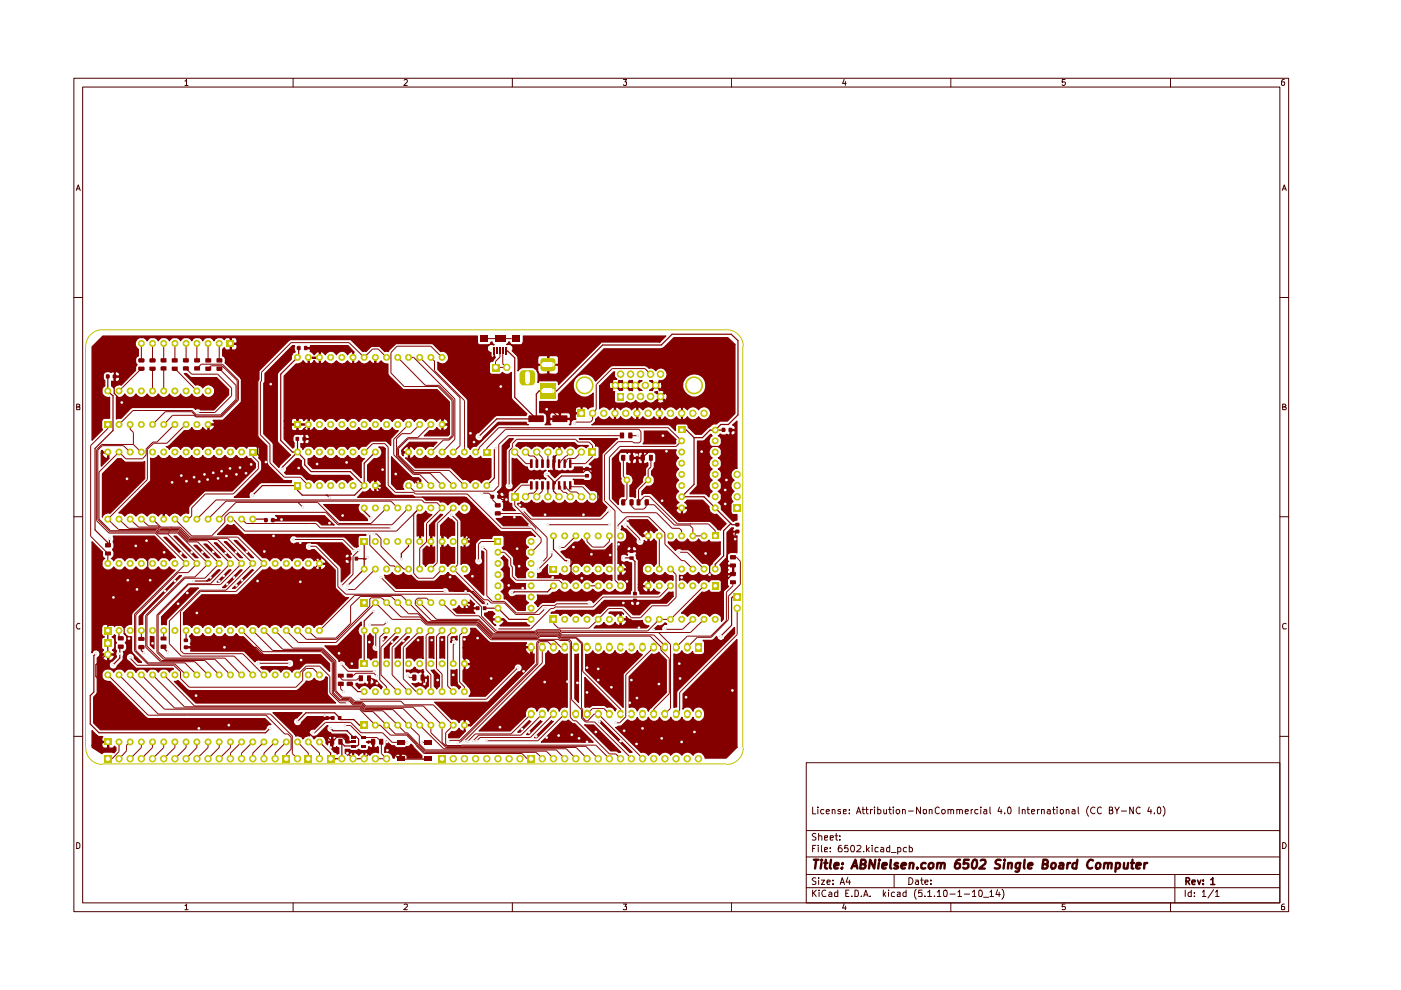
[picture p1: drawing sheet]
<svg xmlns="http://www.w3.org/2000/svg" width="297mm" height="210mm" viewBox="0 0 297 210" stroke-linecap="round" stroke-linejoin="round" font-family="sans-serif">
<g fill="none" stroke="#480000" stroke-width=".21">
<path d="M15.7 16.6h257.5v176.7h-257.5zM17.5 18.5h253.9v172.9h-253.9zM39.2 17.2l.3-.4v1.3M39.2 18.1h.7M62.1 16.6v1.9M85.7 17l.2-.2h.3l.2 .2v.4l-.8 .7h.8M108.6 16.6v1.9M132.2 16.8h.6l-.3 .6h.3v.5l-.1 .2h-.4l-.1-.2M155.1 16.6v1.9M179 16.8l-.4 .9h.8M179.2 17.3v.8M201.6 16.6v1.9"/>
<path d="M225.8 16.8h-.6v.6h.5l.2 .1v.4l-.3 .2-.4-.2M248.2 16.6v1.9M272.3 16.8l-.4 .1-.2 .3v.7l.2 .2 .4-.1v-.6h-.5l-.1 .1M16.2 40.4l.4-1.2 .4 1.2M16.3 40h.5M271.9 40.4l.4-1.2 .4 1.2M272 40h.6M15.7 63.1h1.8M271.4 63.1h1.8M16.3 86.3h.4l.2-.3-.1-.2-.5-.1v1.2h.5l.1-.5-.2-.1M271.9 86.3l.6-.1v-.4l-.6-.1v1.2h.6l.2-.5-.3-.1M15.7 109.6h1.8"/>
<path d="M271.4 109.6h1.8M16.9 132.2h-.1a.66 .66 0 0 0-.6 .4 .66 .66 0 0 0 .2 .7h.5M272.7 132.2h-.3l-.5 .3v.6l.2 .2h.6M15.7 156.1h1.8M271.4 156.1h1.8M16.3 178.6a.52 .52 0 0 1 .6 .4v.6a.52 .52 0 0 1-.6 .3zM170.9 161.7h100.5v29.7h-100.5zM170.9 176.1h100.5M172.3 171.1v1.5h.7M172.3 179.9h.4M173 179.2h-.7v1.4M173 176.8l-.5-.1-.3 .3 .3 .4 .5 .1v.5l-.3 .1h-.5"/>
<path d="M173.4 171.1v.2M173.4 171.6v1M173.5 179.2v.1M173.5 179.7v.9M173.6 177.3l.6-.1v.9M173.6 176.7v1.4M174.2 179.2v1.2l.1 .2M174.7 171.7l-.5-.1-.2 .3v.4l.2 .3 .5-.1M174.8 177.6l.6-.1v-.3h-.6v.9h.6M175.2 172h.7l-.2-.4-.5 .2v.5l.2 .3 .4-.1M176 179.7v.2M176 177.6l.7-.1-.1-.3h-.6v.9h.6"/>
<path d="M176.4 171.7l.5-.1 .1 .2v.8M176.4 171.6v1M177 177.2h.6M177.3 176.7v1.4h.3M178.1 178v.1M178.1 177.2v.2M178.2 171.7l-.3-.1-.3 .2 .6 .3v.4h-.6M178.4 179.2l-.4 .1a1.01 1.01 0 0 0-.1 1.3h.5l.2-.6-.4-.3h-.2l-.3 .3M178.8 172h.6v-.3h-.6v.8h.6M179.7 179.2h-.5l-.1 .7 .1-.2 .5 .1v.8l-.6-.1M180.1 172.4v.2M180.1 171.7v.1"/>
<path d="M180.5 179.3l.2-.1a.84 .84 0 0 1 .3 1.4h-.4l-.2-.3-.1-.6zM181.6 172.6l.4-1.5 .5 1.5M181.7 179.3h.8v.4l-.9 .9h.9M181.7 172.1h.7M182.8 171.6h.5M183 171.1v1.2l.3 .3M183.6 171.6h.5M183.7 171.1v1.2l.4 .3M183.7 179.2v1.4M184.3 179.7l-.6 .6M184.6 171.6v1M184.9 179.2v.1"/>
<path d="M184.9 179.7v.9M185 171.6l-.4 .3M185.4 171.1v.2M185.4 171.6v1M186.1 171.7l.4-.1 .3 .3v.4l-.3 .3-.4-.1M186.1 171.1v1.5M186.2 179.7h-.4l-.3 .2 .1 .7h.6M186.8 179.7h.3l.3 .2v.7h-.6l-.1-.3 .2-.2 .5-.1M187.4 171.6l.1 .9 .3 .1 .2-.2M188 171.6v1M188.4 171.6h.6M188.6 179.2v1.4h-.6v-.9h.6"/>
<path d="M188.6 171.1v1.2l.4 .3M189.4 171.1v.2M189.4 171.6v1M190.1 171.7h.6l.1 .6-.3 .3h-.3l-.2-.3zM190.3 179.7h.5l.2 .2-.1 .6-.6 .1M190.3 179.7v1.4M191.3 171.7l.5-.1 .1 .2v.8M191.3 171.6v1M192.2 179.7h-.4l-.3 .2 .1 .6 .6 .1M192.6 172h1M192.8 179.2v1.4h.5l.2-.7-.3-.2h-.4M195.2 171.1v1.5l-.9-1.5v1.5"/>
<path d="M195.7 171.7h.7l-.1 .8-.3 .1-.3-.2zM197 171.7h.6v.9M197 171.6v1M199.1 171.3l-.4-.2-.4 .3v.8l.4 .4 .4-.2M199.7 171.7h.6l.1 .6-.2 .2-.3 .1-.3-.3zM201 171.7l.3-.1 .3 .2v.8M201 171.6v1M201.6 171.8l.2-.2 .4 .2v.8M202.9 171.7l.3-.1 .3 .2v.8M202.9 171.6v1M203.5 171.8l.1-.2 .4 .2v.8M204.6 172h.7l-.1-.3-.4-.1-.2 .2 .1 .7h.5"/>
<path d="M205.9 171.6v1M206.2 171.6l-.3 .3M207.3 171.7l-.4-.1-.2 .3v.4l.2 .3 .4-.1M207.9 171.1v.2M207.9 171.6v1M208.6 171.7l.4-.1 .2 .2v.8M209.2 172h-.5l-.2 .2 .2 .4 .5-.1M209.9 171.1v1.2l.2 .3M211.9 171.1l-.3 .9h.8M212.3 171.6v1M213 172.4v.2M213.7 171.3l.3-.2a.81 .81 0 0 1 0 1.5l-.3-.2-.1-.4z"/>
<path d="M216.1 171.1v1.5M216.7 171.7l.4-.1 .2 .2v.8M216.7 171.6v1M217.8 171.6h.5M217.9 171.1v1.2l.4 .3M218.7 172h.7l-.2-.4h-.3l-.2 .2v.5l.2 .3 .4-.1M220 171.6v1M220.4 171.6l-.4 .3M220.8 171.7h.6v.9M220.8 171.6v1M222.1 171.7l.4-.1 .2 .2v.8M222.7 172h-.5l-.2 .2 .2 .4 .5-.1"/>
<path d="M223.2 171.6h.5M223.4 171.1v1.2l.3 .3M224.1 171.1v.2M224.1 171.6v1M224.8 171.7h.1a.36 .36 0 0 1 .6 .2l-.1 .6-.4 .1-.2-.2zM226.1 171.7l.4-.1 .2 .2v.8M226.1 171.6v1M227.3 171.7l.5-.1 .1 .2v.8M227.9 172h-.4l-.3 .2 .3 .4 .4-.1M228.6 171.1v1.2l.2 .3M230.8 170.9l-.1 .1a1.53 1.53 0 0 0 .1 2.1M232.2 171.3a.63 .63 0 0 0-1 .5 .63 .63 0 0 0 1 .6"/>
<path d="M233.5 171.3a.64 .64 0 0 0-.8 .1 .64 .64 0 0 0 0 .9 .45 .45 0 0 0 .8 .1M235.2 171.8l.7-.1v-.4l-.7-.2v1.5h.5l.2-.1 .1-.5-.4-.2M236.4 171.1l.4 .8 .5-.8M236.8 171.9v.7M237.7 172h1.1M240.3 171.1v1.5l-.8-1.5v1.5M241.7 171.3a.55 .55 0 0 0-.7 0 .55 .55 0 0 0-.1 .7l.2 .5 .4 .1 .2-.2M243.7 171.1l-.4 .9h.9M244 171.6v1M244.8 172.4v.2M245.4 171.3l.3-.2a.81 .81 0 0 1 0 1.5l-.3-.2v-.4zM246.6 170.9a1.69 1.69 0 0 1 .2 1.9l-.2 .3"/>
<path d="M271.9 178.6a.65 .65 0 0 1 .8 .7 .65 .65 0 0 1-.8 .6zM39.2 192l.3-.3v1.2M39.2 192.9h.7M62.1 191.4v1.9M85.7 191.8h.7v.4l-.8 .7h.8M108.6 191.4v1.9M132.2 191.7h.6l-.3 .5 .3 .1v.5h-.6M155.1 191.4v1.9M170.9 188.2h100.5M170.9 185.4h100.5M170.9 181.7h100.5M172.3 188.7v1.4"/>
<path d="M172.5 189.3l.6 .8M173 186.2l-.5-.1-.3 .3 .3 .4 .5 .1v.5l-.3 .1h-.5M173.1 188.7l-.8 .8M173.6 186.1v.2M173.6 186.6v.9M173.7 188.7v.1M173.7 189.1v1M174.2 186.6h.6l-.6 .9h.6M174.8 180.2l.6-.2v-.3h-.6v.9h.6M175.1 188.8a.62 .62 0 0 0-.8 .2 .62 .62 0 0 0 0 .7l.2 .4 .6-.1M175.3 187l.7-.1-.1-.3h-.5l-.1 .2 .1 .7h.5M175.8 189.2l.3-.1 .3 .3v.7h-.6l-.1-.4 .7-.2"/>
<path d="M176 180.5v.1M176.6 187.4v.1M176.6 186.6v.2M177.6 188.7v1.4h-.6v-.8l.2-.2 .4 .1M178.1 187.5l.5-1.4 .5 1.4M178.2 187.1h.7M179 191.6l-.4 .9h.8M179.2 192.1v.8M179.3 189.4h.4M179.7 186l-.3 1h.9M180 188.7h-.7v1.4h.7M180.1 186.6v.9"/>
<path d="M180.6 190v.1M181.3 188.7l.6 .2 .1 .6-.2 .6h-.5zM182.6 190v.1M183.1 190.1l.5-1.4 .5 1.4M183.1 180.5v.1M183.2 189.7h.7M183.9 180.1l.4 .5M184.5 190v.1M187.3 188.7v1.4M187.5 189.6l.3 .5M187.8 189.1l-.5 .6M188.4 188.7v.1"/>
<path d="M188.4 189.1v1M189 180.8h1M189.6 185.4v2.8M189.7 189.2l-.4-.1-.3 .4 .1 .6h.6M190.2 189.2h.6v.9h-.6v-.4l.6-.2M192.1 188.7v1.4h-.5l-.2-.3 .1-.5 .3-.2 .3 .1M192.7 186.1a.73 .73 0 0 1 .9 .7 .73 .73 0 0 1-.9 .7zM194.1 186.6h.5l.1 .9M194.2 188.6a1.8 1.8 0 0 0 0 2.1M194.7 186.9h-.5l-.1 .3 .1 .3h.5M195.2 186.6h.5M195.4 186.1v1.2l.3 .2"/>
<path d="M195.5 188.7h-.7l-.1 .7 .2-.2 .5 .1 .1 .7h-.8M196.1 187l.7-.1-.1-.3h-.5l-.1 .2 .1 .7h.5M196.1 190v.1M196.7 189.1l.4-.4v1.4M196.7 190.1h.8M197.4 187.4v.1M197.4 186.6v.2M198.1 190v.1M198.7 189.1l.4-.4v1.4M198.7 190.1h.8M200.2 188.8h.5l.1 .8-.1 .5h-.5l-.1-.3zM201.4 189.6h1.1"/>
<path d="M201.6 191.4v1.9M203.1 189.1l.4-.4v1.4M203.1 190.1h.8M204.5 189.6h1.1M206.2 189.1l.4-.4v1.4M206.2 190.1h.7M207.6 188.8l.2-.1a.84 .84 0 0 1 .3 1.4h-.4l-.2-.3zM208.5 190.2h1.1M209.9 189.1l.3-.4v1.4M209.9 190.1h.8M211.5 188.6l-.3 1.1h.9M211.8 189.1v1"/>
<path d="M212.4 188.6a1.52 1.52 0 0 1 0 2.1M225.8 191.7h-.6v.6l.5-.1 .2 .2v.3l-.2 .2-.5-.1M248.2 191.4v1.9M249.1 185.4v6M251.3 188.7v1.4M252.6 188.7v1.4h-.5l-.2-.3 .1-.5 .2-.2 .4 .1M253.2 190v.1M253.2 189.2v.2M254.9 189.1l.4-.4v1.4M254.9 190.1h.8M257.3 188.6l-1.2 1.8M257.7 189.1l.4-.4v1.4"/>
<path d="M257.7 190.1h.8M272.3 191.7l-.4 .1-.2 .2v.8l.6 .1v-.7h-.5l-.1 .2"/>
</g>
<path d="M251.5 186.9h.5l.2-.3v-.2l-.2-.3h-.5v1.4M251.8 186.9l.4 .6M252.7 187l.7-.1-.1-.3h-.5l-.1 .2 .1 .7h.5M253.9 186.6l.4 .9 .3-.9M255.1 187.4v.1M255.1 186.6v.2M256.7 186.5l.4-.4v1.4M256.7 187.5h.9" fill="none" stroke="#480000" stroke-width=".34"/>
<g fill="none" stroke="#480000" stroke-width=".51">
<path d="M172.6 182.3h1M173.1 182.3l-.3 1.8M174.2 183l-.2 1.1M174.2 182.3v.2l.1-.1-.1-.1v.2M174.8 183h.6M175.1 182.3l-.2 1.6 .4 .2M176.2 182.3l-.3 1.6 .3 .2M176.9 183.6l.9-.2v-.4h-.6l-.2 .2v.9h.6M178.6 184l-.1 .1h-.1l.2-.1-.1 .1M178.6 183v.2M180.5 184.1l.9-1.8 .4 1.8M180.8 183.6h.9"/>
<path d="M182.5 183.2l.8-.1 .3-.2-.1-.4-.3-.2h-.6l-.2 1.8h.7l.3-.1 .2-.4-.5-.4M185.6 182.3l-.3 1.8-.8-1.8-.3 1.8M186.4 183l-.2 1.1M186.4 182.3v.2M187.1 183.6l.9-.2v-.4a.6 .6 0 0 0-.9 .2v.9h.7M188.9 182.3l-.2 1.6 .3 .2M190.4 183h-.4l-.3 .3 .2 .3h.4l.1 .3a.6 .6 0 0 1-.8 .2M191.2 183.6l.8-.2v-.4a.6 .6 0 0 0-.8 .2v.9h.7M192.9 183.1l.1-.1a.48 .48 0 0 1 .7 .2l-.2 .9M193 183l-.2 1.1M194.5 184v.1M196.3 183a.65 .65 0 0 0-1 .3v.7a.64 .64 0 0 0 .9 .1"/>
<path d="M197 183.1l.4-.1 .5 .1-.1 .9-.4 .1-.5-.1zM198.7 183.1l.4-.1h.4l-.1 1.1M198.8 183l-.2 1.1M199.6 183.2l.2-.2h.4v1.1M203.5 182.3h-.3a1.35 1.35 0 0 0-.6 1.8 .65 .65 0 0 0 .9-.3v-.6a.63 .63 0 0 0-1 .2M205.4 182.3h-.9l-.2 .9 .3-.2 .6 .1 .1 .7a.72 .72 0 0 1-1 .3l-.1-.1M206.3 182.5l.5-.2a1.12 1.12 0 0 1-.4 1.8l-.2-.1a1.61 1.61 0 0 1 .1-1.5zM207.9 182.5l.3-.2h.5l.2 .1 .1 .5-.1 .2-1.3 1h1.2M212.2 182.4l-.7-.1-.4 .4 .1 .4 .8 .4-.1 .5-.2 .1h-.8M212.9 183l-.1 1.1M213 182.3v.2M213.8 183.1l.3-.1h.4v1.1"/>
<path d="M213.8 183l-.1 1.1M216.3 183l-.2 1.4a.47 .47 0 0 1-.3 .4 .47 .47 0 0 1-.5-.1M216.3 183h-.6l-.3 .3v.7l.2 .1h.6M217.3 182.3l-.2 1.6 .2 .2M218 183.6l.9-.2v-.4a.6 .6 0 0 0-.9 .2v.9h.7M221.1 183.2h.6l.4-.2v-.5l-.3-.2h-.6l-.2 1.8h.7l.3-.1 .2-.4-.5-.4M223 183.1l.3-.1 .5 .1v.7l-.2 .3h-.5l-.2-.1zM224.7 183h.7v1.1M225.5 183.4l-.7 .1-.3 .2v.4h.2h.7M226.4 183l-.2 1.1M226.9 183l-.6 .3M228.3 183h-.5l-.4 .3v.7l.3 .1h.5"/>
<path d="M228.4 182.3l-.2 1.8M231.7 182.5l-.1-.1a.77 .77 0 0 0-1.1 .7 .67 .67 0 0 0 .2 .9 .67 .67 0 0 0 .9 0M232.5 183.1l.2-.1 .6 .1v.7l-.2 .3h-.7l-.1-.3zM234.2 183.1l.2-.1h.5v1.1M234.2 183l-.2 1.1M234.9 183.2a.52 .52 0 0 1 .8-.2l-.1 1.1M236.6 183h.6l.3 .3-.3 .8h-.6M236.6 183l-.1 1.8M238.3 183v1.1h.5l.2-.1M239.2 183l-.2 1.1M239.8 183h.7M240.1 182.3l-.2 1.8h.4"/>
<path d="M241 183.6l.8-.2v-.4a.6 .6 0 0 0-.8 .2v.9h.6M242.7 183l-.1 1.1M243.2 183h-.4l-.1 .3"/>
</g>
<path d="M18.1 73.4v85.1M21.7 69.9h132.4a3.5 3.5 0 0 1 3.5 3.5M21.7 69.9a3.5 3.5 0 0 0-3.5 3.5M157.5 73.4v85.1M18.2 158.5a3.5 3.5 0 0 0 3.5 3.6M157.6 158.5a3.5 3.5 0 0 1-3.5 3.6M21.7 162h132.3" fill="none" stroke="#c2c200" stroke-width=".21"/>
<g fill="none" stroke="#840000" stroke-width=".25">
<path d="M104.8 74.4v1.1l-5.1 5.1v12.4l.8 .7M107.3 74.4h.3l1.5 1.5v8.3l4.6 4.6M81.1 99.6l-1.5 1.5v1.9l2.4 2.4h16.5l2.3 2.4M105.1 95.1l-.3 .2M106.2 82l-6.5 6.3M113.7 88.8v-5.2l.6-.7h3.7l9.8-9.7h12.4l2.3-2.3h12.5l1.5 1.3v15.8l-2.1 2h-1.6l-1.2 1.2M113.7 88.8h-8.4l-3.8 3.7M115.9 86.8h.8l2 2M118.5 95.8l-.8 .9v1.3M144.5 91.2h1l1.7 1.6M147.2 92.8v9.9M153.4 91.2h-2.9l-1.6 1.6h-1.7"/>
<path d="M154.9 91.2v1.2l-2.4 2.3h-2.6l-1.1 1.1M83.9 100.5h2.6l2.5 2.5M86.6 114.8v1l-1.5 1.5v1.2M100.8 112.4l-2.3 2.4v1.9l1.2 1.2v1.6l.5 .5M117.3 113.6v2.8l2.5 2.5h.3l.3 .2M129.4 117.7h-3.8l-1.7-1.7h-2.3l-.5 .5v4.7l1.4 1.4M131.1 115.4l.5 .3v4.9M132.2 118.3h1.7l.7 .7v6.9M133.9 116.8h-1.8l-.8 .8v1.8l.3 .2M149.3 105.3l5.9 6h1.1M149.6 117.3l.9 .9v3.6M154 101.8v1.8l-.2 .3v2.9"/>
<path d="M154.9 111l-1.5 1.5v5.4l-1.8 1.7v1M156.3 112.7l-.4 .5v1.1M95.4 122.3v2.2l1 .9h3.9l2.5 2.4M98.5 127.8l1.2 1.1h1.6M98.5 135.6l.2-.3h2.6l-2.8 2.9v2.5h4.4l1.2 1.4v1.7M102.7 128.9h2.9l2.3 2.4h4.7M112.6 137.2v3.4l-1.6 1.7M117.2 122.4l.2 .2h6M117.3 124.2l-1.2 1.3h-7M131.6 131.3h2.1l1.8 1.8M131.6 121.8l1.3 1.5M134.6 127.3v1.6l-.3 .3h-.9l-1.2-1.4"/>
<path d="M150.5 121.5l.9 .9M155.4 121.7l-.8 .7h-10.1M156.3 126.6h-1l-.2 .2v5.8l-2.3 2.3M89.6 143.7l.4 .3v1M115.9 156.4h2.2l.6-.6h2.5l.9 .7h.7l.7 .8h1M120.3 144.5l-4.8 .1M124.5 141.6l.2 .2h2.1M126.8 144.2h1.3l1.5 1.5M127.1 153h.3l4.2 4.1M132.3 154.9v.3l2.7 2.5 1.2-1.2v-2.1h2l2.8 2.9h4.1l3-3h1.7l3 3M133.9 144.2v4.5l-.4 .3M139.7 145h-1.7l-3 3"/>
<path d="M144 140.7l.2 .2v2.9M155.3 146.4l-1.5 1.4h-8.3M84.9 161h5.9"/>
</g>
<g fill="none" stroke="#840000" stroke-width=".21">
<path d="M92.1 78.6l6.4 6.3v10.9M93 75l.7 .8M102.6 71.8h6.9M106 74.3v1.4l-.9 .9v1.3h2.3l-.8-.8v-2.8M137.9 79.3l-1.2-1.2h-6.9l-3.4 3.4v5.3l-.8 .8v1.4l-.4 .5h-3.1l-.3 .2M87.8 99.7h7.4l3.3 3.3M92.9 82l2.9 2.9v7.5l-.6 .6M93 81.7l3.1 3.1v7.7M94 93.3h1.2M96.4 84.6v8.5l-2.7 2.7M97.5 84.3v10.2l-1.4 1.3M105.7 90.7l-4.1 4.2v.3"/>
<path d="M107.2 91l-4 4M107.7 92.4l-2 1.8M107.9 95.6l.7-.7v-.8l1-1h12.4l.6 .6h2.3l.7 .8v2.3M111.4 95.8l.9 .9h.9l.6 .6M113.8 95.8l1.2 1.2M120.9 95.8l-2 2v.2M123.3 95.8l-1.4 1.4h-1.4l-.4 .4v.4M130.4 92.4h1.5M133.6 92.4h1.6M135.2 92.4h.1M135.5 91l.4 .5v2l-.3 .4h-1.2l-.3-.3h-3l-2.9 2.8M141.6 90.7l2.9 2.8-1.2 1.2h-11.9l-2.2 2.2"/>
<path d="M78.4 113.2v2.4M79.3 113.2h.5l1 1v1.6l4.8 4.8h1M82.3 102.9l1.5 1.5h3.9l.4 .3h11l7.2 7.3M82.9 106.3l1.4 1.4M86.6 103l1.2 1.1h16.8M86.6 107.7l-3.5 3.6M87.7 109v12.6l.9 1h3.3l1.8-2M89 107.7l-4.9 4.9M89.4 106l.6 .6h2.7l1 1.1-3.3 3.3v3.9l-1.4 1.3v4.4M95.8 109.2l1.2 1.3v9.2l-.9 .9 6.5 6.6h.9l.6 .6h2.8l2.5 2.5h4.9l1.3-1.3M96.1 107.7l-3.4 3.3v8.3l-1.3 1.3M102.4 116l.8 .8v9.5l1.2 1.2h2.5l2.6 2.5h4l1.6-1.6h2.6l.3-.4h6.9"/>
<path d="M117 117.1v.8M122.1 113.6l-2.5 2.5h-.9M124.5 113.6v1.2l1.1 1.2h2.4l1.2-1.2v-1.2M128.2 106.2l2.2 2.1v14.7l1.2 1.2M129.2 105.9l2.8 2.8h7.2l3.3 3.3h1.5l.5 .5v1.1M139.8 113.6v7M144.4 112.4h.1M150.2 111.1l1.4 1.4v1.1M155.4 118.1h.7l.9 .9v4.9l-2.6 2.5v5l-3.6 3.7h-3l-2.1 2.1M75.2 126.2h9.9l5.6 5.6h10.6l3.1 3.1h9.5l.3-.4h4.2l.6 .6h3.2l1.3 1.3v5.9l8.1 8.1v1M82 127.8l3 3h4.1l1.4 1.4h10.6l3.1 3.2h9.8l.5-.4h3.7l.6 .6h1.8l.6 .5v12.2l2.1 2.2v1.7l.8 .9h2l7.8 7.8M83.1 131.3h6.1l1.2 1.2h10.6l3.1 3.1h14.3l.3 .2h1.8l.4 .4v15.9l.7 .7h.6l7 7.1h1.4l1 1"/>
<path d="M83.7 125.4h10.6M84.3 127.8l2.3 2.3h2l2 1.9h10.6l3.1 3.1h9.7l.4-.4h3.9l.6 .6h3.2l1.2 1.2v13.6l.2 .3v1.7l.7 .7h.4l1.4-1.4h.8l9.4 9.5M86.6 133.7l-3.5 3.5M89 127.8l3.5 3.5h9l3.1 3.1h9l.4-.4h4.5l.7 .6h19.4l2.4 2.3v.3M89 133.7l-3.5 3.5v6.7l2.7 2.7h.8M91.4 127.8l-1-1h-1.8l-.5 .5v.9l3.3 3.4h10l3.1 3h9.2l.4-.4h4.3l.6 .7h18.8l2.3 2.3v.6l1.8 1.8v7.5l-3.3 3.3v1M91.4 133.7l-1.1 1v7.3l1.1 1.1v3.5M93.7 127.8l2.9 2.8h4.9l3.6 3.5h8.4l.5-.3h4.7l.3 .3h27.4l2.9-2.8M93.7 133.7l-1.2 1.2v6.8l1.2 1.2v3.7M96.1 136.7h.1M96.1 133.7l-1.2 1.2v10.6l1.2 1.1M96.1 136.7v4"/>
<path d="M96.4 136.4l-.3 .3M98.5 133.7l-1 .9v10l1 1v1M108.6 120.2v2l.9 .8M115 137.2v3.3l-16.5 16.6M117.3 137.2l-1.1-1.1h-1.8l-.4 .3v4.4l-16.4 16.5h-.2l-.3 .3M119.7 137.2h-.7l-1.5-1.4h-3.2l-.5 .4v4.5l-16.3 16.3h-2.1l-.2 .3M124.5 124.2h2.3M127.8 126.6l-2.1 2.1h-8l-.4 .3h-.5l-4.3 4.3h-7.1M138.6 137.2l-5.9 5.9v8.9l-1.3 1.2h-.8M139.6 134.1h.1M139.6 134.1l2.6 2.6v13.5l-1.2 1.2M142.2 120.6l1.1 1.2v4.9l-1.7 1.7h-3.3l-2.5 2.6h-1.9l-1.9-2h-3l-4.1 4.2h-6.5l-1.1-1v-.9"/>
<path d="M146.9 131.3l-2.2 2.1h-3.3l-.3-.2M149.3 124.2l-7.1 7.1h-2.4l-2.5 2.5h-18.3l-.2-.3h-4.9l-.4 .4h-8.2l-3.2-3.3v-1.9l-2.7-2.7h-26.1M155.4 123.4v.8l-1.4 1.4v6l-3.3 3.3h-5l-2.4 2.3M156.3 128.9v5.6l-12.2 12.3v3.8l-.8 .8M75.2 148.7h9.8l.8 .7h6.1l4.2 4.4-1.6 1.6v2.3l.2 .4 31.6-.1 2.9 2.9M77.4 150.2h8l8.7 8.5M77.5 149.9h10l3.9 3.9v1.6l3.2 3.1M77.6 149.7h12.1l4 4.1v3.6l1 .8h29.5l2.6 2.7M82.8 155.9h3.4l3.7 3.9h20.8l1.1 1.1h.8M83.1 143.1l3.5 3.5M83.3 150.5l5.6 5.5v1.7l1.3 1.3h27.7l1.8 1.9M83.8 155.6h2.5l3.7 3.9h23.6l1.4 1.4"/>
<path d="M84.3 153.8l1.6 1.6h.5l3.7 3.9h25.7l1.5 1.6M84.9 157.4h1.4M86.3 157.4h.1M89.4 157.4h.1M89.4 157.4h1.4M100.8 155.6l-1.7 1.6M101.5 155.9l-1.2 1.2M101.8 156.4l-.7 .7M103.1 157.1h10.9M109.8 141.6l-6.7 6.7h-26.6M120.1 158.7l2 2.2M122.2 158.5l2.3 2.4"/>
<path d="M124.5 151.4l1.1-1.2h2.4l1.2 1.2"/>
</g>
<path d="M73.2 158.9h.9l.4 .2h1.1l.4-.2 .5 .2h1.2l.4-.2 .1-.6 .2 .2h.6v-1.1h-.7l-.2 .2-.4-.2 .4-.3 1.2 .1v1.3h.5l.3-.2 .1 .2v1.1a1.28 1.28 0 0 0-1.8 .5l-.2-.3a.66 .66 0 0 0-.9-.2v1.1h-.1v-1.1a.99 .99 0 0 0-1.1 .5l-.7-.5h-.4v1.1h-.2v-1.1h-.4l-.7 .5-.5-.4z" fill="#840000"/>
<path d="M73.2 158.9h.9l.4 .2h1.1l.4-.2 .5 .2h1.2l.4-.2 .1-.6 .2 .2h.6v-1.1h-.7l-.2 .2-.4-.2 .4-.3 1.2 .1v1.3h.5l.3-.2 .1 .2v1.1a1.28 1.28 0 0 0-1.8 .5l-.2-.3a.66 .66 0 0 0-.9-.2v1.1h-.1v-1.1a.99 .99 0 0 0-1.1 .5l-.7-.5h-.4v1.1h-.2v-1.1h-.4l-.7 .5-.5-.4z" fill="none" stroke="#840000" stroke-width=".25"/>
<path d="M81.9 157.1l.9 .9 .8 .1 .4 .4h1.9l.2-.2a.87 .87 0 0 0 1.1-.5l2.3 2.4v.5h-3.2l-.1-.6-.5-.2h-.5l-.2 .2v.6h-.2l-.1-.8-.9 .2-.2 .6h-.2a1.39 1.39 0 0 0-1.8-1.1v-1.1a1.61 1.61 0 0 0 .3-1.4z" fill="#840000"/>
<path d="M81.9 157.1l.9 .9 .8 .1 .4 .4h1.9l.2-.2a.87 .87 0 0 0 1.1-.5l2.3 2.4v.5h-3.2l-.1-.6-.5-.2h-.5l-.2 .2v.6h-.2l-.1-.8-.9 .2-.2 .6h-.2a1.39 1.39 0 0 0-1.8-1.1v-1.1a1.61 1.61 0 0 0 .3-1.4z" fill="none" stroke="#840000" stroke-width=".25"/>
<path d="M130.5 154.2l1.5-.4 1.1-1.2a1.22 1.22 0 0 0 2-.5 1.24 1.24 0 0 0 1.2 .9 1.24 1.24 0 0 0 1.2-.9 1.24 1.24 0 0 0 1.1 .9 1.24 1.24 0 0 0 1.2-.9 1.24 1.24 0 0 0 1.2 .9 1.24 1.24 0 0 0 1.2-.9 1.24 1.24 0 0 0 1.2 .9 1.24 1.24 0 0 0 1.2-.9 1.24 1.24 0 0 0 1.2 .9 1.24 1.24 0 0 0 1.1-.9 1.26 1.26 0 0 0 1.4 .9 1.26 1.26 0 0 0 1.1-1.2 1.39 1.39 0 0 0-.4-1.5 1.39 1.39 0 0 0-1.6-.2l-.5 .6a1.23 1.23 0 0 0-2.1-.4v-3.2l11.5-11.5v22.9l-2.3 2.2h-4.5a1.36 1.36 0 0 0-1.1-1.2 1.36 1.36 0 0 0-1.5 .6 1.37 1.37 0 0 0-2.3 0 1.37 1.37 0 0 0-2.4 0 1.37 1.37 0 0 0-2.4 0 1.37 1.37 0 0 0-2.3 0l-.3-.3a1.18 1.18 0 0 0-1.3-.2z" fill="#840000"/>
<path d="M130.5 154.2l1.5-.4 1.1-1.2a1.22 1.22 0 0 0 2-.5 1.24 1.24 0 0 0 1.2 .9 1.24 1.24 0 0 0 1.2-.9 1.24 1.24 0 0 0 1.1 .9 1.24 1.24 0 0 0 1.2-.9 1.24 1.24 0 0 0 1.2 .9 1.24 1.24 0 0 0 1.2-.9 1.24 1.24 0 0 0 1.2 .9 1.24 1.24 0 0 0 1.2-.9 1.24 1.24 0 0 0 1.2 .9 1.24 1.24 0 0 0 1.1-.9 1.26 1.26 0 0 0 1.4 .9 1.26 1.26 0 0 0 1.1-1.2 1.39 1.39 0 0 0-.4-1.5 1.39 1.39 0 0 0-1.6-.2l-.5 .6a1.23 1.23 0 0 0-2.1-.4v-3.2l11.5-11.5v22.9l-2.3 2.2h-4.5a1.36 1.36 0 0 0-1.1-1.2 1.36 1.36 0 0 0-1.5 .6 1.37 1.37 0 0 0-2.3 0 1.37 1.37 0 0 0-2.4 0 1.37 1.37 0 0 0-2.4 0 1.37 1.37 0 0 0-2.3 0l-.3-.3a1.18 1.18 0 0 0-1.3-.2z" fill="none" stroke="#840000" stroke-width=".25"/>
<path d="M66.3 156.3l.9-.3 2.1-2.1h.3l-.2 .2a1.01 1.01 0 0 0 .7 1.3l.3 .3h3l.6 .6v.8l.5 .3-1.1 .1a1.3 1.3 0 0 0-.8-1.4h-.8l-.4 .2-.3-.2h-.4l-.1 .2v2.2h.6l.2-.2 .4 .2v1.2l-.3 .2-.1-.3-.6-.1-.7-1h.2v-1.1h-.7l-.1 .5-.4-.3-.1-.9h.5l.1 .5h.7l-.1-1.1-.5 .1-.2 .2v.3h-.5a1.37 1.37 0 0 0-2.4 0z" fill="#840000"/>
<path d="M66.3 156.3l.9-.3 2.1-2.1h.3l-.2 .2a1.01 1.01 0 0 0 .7 1.3l.3 .3h3l.6 .6v.8l.5 .3-1.1 .1a1.3 1.3 0 0 0-.8-1.4h-.8l-.4 .2-.3-.2h-.4l-.1 .2v2.2h.6l.2-.2 .4 .2v1.2l-.3 .2-.1-.3-.6-.1-.7-1h.2v-1.1h-.7l-.1 .5-.4-.3-.1-.9h.5l.1 .5h.7l-.1-1.1-.5 .1-.2 .2v.3h-.5a1.37 1.37 0 0 0-2.4 0z" fill="none" stroke="#840000" stroke-width=".25"/>
<path d="M19.5 154.9l1 1.1 .4 .2h.9l-.3 .4 .2 .6h1.4l.1 1.4h.7l.4-.4 .3 .3v.6l-.4 .5-.4-.1h-1.7l-.5 .3-2.1-1.3v-.5h2l.5 .6 .8-.1v-1.1h-1.1l-.2 .6h-2z" fill="#840000"/>
<path d="M19.5 154.9l1 1.1 .4 .2h.9l-.3 .4 .2 .6h1.4l.1 1.4h.7l.4-.4 .3 .3v.6l-.4 .5-.4-.1h-1.7l-.5 .3-2.1-1.3v-.5h2l.5 .6 .8-.1v-1.1h-1.1l-.2 .6h-2z" fill="none" stroke="#840000" stroke-width=".25"/>
<path d="M127 153l.4-.1 6.6 6.6-.4 .1z" fill="#840000"/>
<path d="M127 153l.4-.1 6.6 6.6-.4 .1z" fill="none" stroke="#840000" stroke-width=".25"/>
<path d="M124 153.7h1.9l5.7 5.8-.4 .1-.4-.4h-1.3z" fill="#840000"/>
<path d="M124 153.7h1.9l5.7 5.8-.4 .1-.4-.4h-1.3z" fill="none" stroke="#840000" stroke-width=".25"/>
<path d="M114.8 157.4l4.5-4.5a1.18 1.18 0 0 0 1.2-.2l.9 .8h.5l3.9 3.9z" fill="#840000"/>
<path d="M114.8 157.4l4.5-4.5a1.18 1.18 0 0 0 1.2-.2l.9 .8h.5l3.9 3.9z" fill="none" stroke="#840000" stroke-width=".25"/>
<path d="M57.9 151.1h6.2l-1.2 1.1a.87 .87 0 0 0-.5 1.4 .87 .87 0 0 0 1.5-.3l1.3-1.4h4.4l.1 .2h1v.3h-1l-.1 .1-1 .1-1.9 2a.85 .85 0 0 0-1 .4 .85 .85 0 0 0 0 1l-1.1 .3-.4 .4-.2-.4-.8-.3-.5 .1-.2-.4z" fill="#840000"/>
<path d="M57.9 151.1h6.2l-1.2 1.1a.87 .87 0 0 0-.5 1.4 .87 .87 0 0 0 1.5-.3l1.3-1.4h4.4l.1 .2h1v.3h-1l-.1 .1-1 .1-1.9 2a.85 .85 0 0 0-1 .4 .85 .85 0 0 0 0 1l-1.1 .3-.4 .4-.2-.4-.8-.3-.5 .1-.2-.4z" fill="none" stroke="#840000" stroke-width=".25"/>
<path d="M99.8 133.2h1l3.1 3.1h7.7l-.2 .8h1.4v1.5h.4v1.9l-13.4 13.5-1.2-.1 .1 1.1-1.4 1.4h-2.2v-.7l.7-.6a1.15 1.15 0 0 0 1.5-.7l.3 .4a.66 .66 0 0 0 .8 .2v-2.4h.2v1h1.1a.91 .91 0 0 0-.3-.9 .91 .91 0 0 0-1-.1 .82 .82 0 0 0-1.1 .6 1.23 1.23 0 0 0-1.2-.8l-.3 .1-3.6-3.6h11.2l6.5-6.4h.2a.87 .87 0 0 0 .6-1 .87 .87 0 0 0-.9-.8 .87 .87 0 0 0-.8 .9l-6.1 6h-3.5a1.35 1.35 0 0 0-.3-2.2l-.9-1v-2.3l.2-.2v-1h.2v1a.74 .74 0 0 0 1-.3l.1-.7h-1.4l.1-1.3h.2v1.1h1.1a1 1 0 0 0-1.3-1.1l-.2-.1v-2.1h13.2a1.25 1.25 0 0 0 1 1.3l.2-.1v-1.2h-14.4v-2.4a1.36 1.36 0 0 0 1.6-1.8z" fill="#840000"/>
<path d="M99.8 133.2h1l3.1 3.1h7.7l-.2 .8h1.4v1.5h.4v1.9l-13.4 13.5-1.2-.1 .1 1.1-1.4 1.4h-2.2v-.7l.7-.6a1.15 1.15 0 0 0 1.5-.7l.3 .4a.66 .66 0 0 0 .8 .2v-2.4h.2v1h1.1a.91 .91 0 0 0-.3-.9 .91 .91 0 0 0-1-.1 .82 .82 0 0 0-1.1 .6 1.23 1.23 0 0 0-1.2-.8l-.3 .1-3.6-3.6h11.2l6.5-6.4h.2a.87 .87 0 0 0 .6-1 .87 .87 0 0 0-.9-.8 .87 .87 0 0 0-.8 .9l-6.1 6h-3.5a1.35 1.35 0 0 0-.3-2.2l-.9-1v-2.3l.2-.2v-1h.2v1a.74 .74 0 0 0 1-.3l.1-.7h-1.4l.1-1.3h.2v1.1h1.1a1 1 0 0 0-1.3-1.1l-.2-.1v-2.1h13.2a1.25 1.25 0 0 0 1 1.3l.2-.1v-1.2h-14.4v-2.4a1.36 1.36 0 0 0 1.6-1.8z" fill="none" stroke="#840000" stroke-width=".25"/>
<path d="M113.3 156.4l3.6-3.5 .4 .1-3.5 3.4z" fill="#840000"/>
<path d="M116.9 152.9l.4 .1-3.5 3.4h-.5z" fill="none" stroke="#840000" stroke-width=".25"/>
<path d="M111.6 155.7l2.9-2.8 .4 .1-2.8 2.7z" fill="#840000"/>
<path d="M111.6 155.7l2.9-2.8 .4 .1-2.8 2.7z" fill="none" stroke="#840000" stroke-width=".25"/>
<path d="M109.8 155.2l2.3-2.3 .5 .1-2.3 2.2z" fill="#840000"/>
<path d="M109.8 155.2l2.3-2.3 .5 .1-2.3 2.2z" fill="none" stroke="#840000" stroke-width=".25"/>
<path d="M116.2 138a1.25 1.25 0 0 0 1.2 .8 1.25 1.25 0 0 0 1.2-.8l.2 .4a1.42 1.42 0 0 0 1.5 .2v11.4a1.23 1.23 0 0 0-1.7 .7 1.24 1.24 0 0 0-1.2-.8 1.24 1.24 0 0 0-1.2 .8 1.24 1.24 0 0 0-1.2-.8 1.24 1.24 0 0 0-1.2 .8 1.29 1.29 0 0 0-1.7-.7 1.29 1.29 0 0 0-.6 1.8l-3.3 3.2h-6.6l13.9-13.9 .2-.3v-2.2z" fill="#840000"/>
<path d="M116.2 138a1.25 1.25 0 0 0 1.2 .8 1.25 1.25 0 0 0 1.2-.8l.2 .4a1.42 1.42 0 0 0 1.5 .2v11.4a1.23 1.23 0 0 0-1.7 .7 1.24 1.24 0 0 0-1.2-.8 1.24 1.24 0 0 0-1.2 .8 1.24 1.24 0 0 0-1.2-.8 1.24 1.24 0 0 0-1.2 .8 1.29 1.29 0 0 0-1.7-.7 1.29 1.29 0 0 0-.6 1.8l-3.3 3.2h-6.6l13.9-13.9 .2-.3v-2.2z" fill="none" stroke="#840000" stroke-width=".25"/>
<path d="M19.5 114.9l2.2 2.2v.8l.5 .5a1.33 1.33 0 0 0-.2 2.1 1.33 1.33 0 0 0 2.1-.3 1.33 1.33 0 0 0 2.4 0l.1 .2a1.38 1.38 0 0 0 1.7 .3l.5-.5 .2 .2a1.56 1.56 0 0 0 1.4 .5l.8-.7 .2 .2a1.28 1.28 0 0 0 2.2-.2l.1 .2a1.28 1.28 0 0 0 2.2-.2l.8 .7h.4l-9 8.9-.2 .5v2.1l-1.1 .2-.3 .5a1.33 1.33 0 0 0-2.2-.2l-.4-.5h-1.9l-.4 .3-.1 1.8 .5 .5h.1l-.6 .4v2.1l.5 .3-.5 .7 .2 .1h2.5l.1-.3-.5-.5 .4-.2 .1-.4v-1.6l-.1-.3-.5-.3h.2l.4-.4 .2 .1-.1 1.2 .3 .5-.3 .2v1.1l.3 .3a1.42 1.42 0 0 0 0 1.3l-.9 .9a.88 .88 0 0 0-.4 1.4 .88 .88 0 0 0 1.4-.4l1.2-1.2 .3-1.3-.2-.6 .4-.1 .4-.5v-.7l-.4-.5 .4-.5v-.8l-.2-.3a1.19 1.19 0 0 0 1.2 .3v3.1l2.1 2.3h-.7l-.8-.8-.2-.8-.6-.3a.89 .89 0 0 0-.9 .6 .89 .89 0 0 0 .5 1.1l1.5 1.5h7.8l.2 .2h-.4l-.5 .6a1.33 1.33 0 0 0-2.3 0 1.33 1.33 0 0 0-2.4 0l-.8-.6h-.8l-.8 .6-.5-.6h-1.1l-.7 .6a1.33 1.33 0 0 0-2.4 0 1.35 1.35 0 0 0-2.1-.4 1.35 1.35 0 0 0 .1 2.1l1.2 .3 8 7.9h24.9l1.2 1.2a.83 .83 0 0 0-1 .8l-.3 .3h-34.8l-1.4-1.4v-5.5l.6-.6 .1-.3v-7.4l.4-.4h.5l.4 .6 .7 .5 .2-.2v-1.1h.3v1.1l.1 .2a1.19 1.19 0 0 0 1-1.3h-2.5l-.2 .2h-.5a.86 .86 0 0 0-.3-1.2 .86 .86 0 0 0-1.2 .5z" fill="#840000"/>
<path d="M19.5 114.9l2.2 2.2v.8l.5 .5a1.33 1.33 0 0 0-.2 2.1 1.33 1.33 0 0 0 2.1-.3 1.33 1.33 0 0 0 2.4 0l.1 .2a1.38 1.38 0 0 0 1.7 .3l.5-.5 .2 .2a1.56 1.56 0 0 0 1.4 .5l.8-.7 .2 .2a1.28 1.28 0 0 0 2.2-.2l.1 .2a1.28 1.28 0 0 0 2.2-.2l.8 .7h.4l-9 8.9-.2 .5v2.1l-1.1 .2-.3 .5a1.33 1.33 0 0 0-2.2-.2l-.4-.5h-1.9l-.4 .3-.1 1.8 .5 .5h.1l-.6 .4v2.1l.5 .3-.5 .7 .2 .1h2.5l.1-.3-.5-.5 .4-.2 .1-.4v-1.6l-.2-.4-.4-.2h.2l.4-.4 .2 .1-.1 1.2 .3 .5-.3 .2v1.1l.3 .3a1.42 1.42 0 0 0 0 1.3l-.9 .9a.88 .88 0 0 0-.4 1.4 .88 .88 0 0 0 1.4-.4l1.2-1.2 .3-1.3-.2-.6 .4-.1 .4-.5v-.7l-.4-.5 .4-.5v-.8l-.2-.3a1.19 1.19 0 0 0 1.2 .3v3.1l2.1 2.3h-.7l-.8-.8-.2-.8-.6-.3a.89 .89 0 0 0-.9 .6 .89 .89 0 0 0 .5 1.1l1.5 1.5h7.8l.2 .2-.8 .4-.1 .2a1.33 1.33 0 0 0-2.3 0 1.33 1.33 0 0 0-2.4 0l-.8-.6h-.8l-.8 .6-.5-.6h-1.1l-.7 .6a1.33 1.33 0 0 0-2.4 0 1.35 1.35 0 0 0-2.1-.4 1.35 1.35 0 0 0 .1 2.1l1.2 .3 8 7.9h24.9l1.2 1.2a.83 .83 0 0 0-1 .8l-.3 .3h-34.8l-1.4-1.4v-5.5l.6-.6 .1-.3v-7.4l.4-.4h.5l.4 .6 .7 .5 .2-.2v-1.1h.3v1.1l.1 .2a1.19 1.19 0 0 0 1-1.3h-2.5l-.2 .2h-.5a.86 .86 0 0 0-.3-1.2 .86 .86 0 0 0-1.2 .5z" fill="none" stroke="#840000" stroke-width=".25"/>
<path d="M138.1 138.6l.3 .1a1.54 1.54 0 0 0 1.3-.4l1.6 1.6v7l-3.2 3.2-.3 .1-.3 .5a1.24 1.24 0 0 0-1.2-.8 1.24 1.24 0 0 0-1.2 .8 1.15 1.15 0 0 0-1.7-.7v-6.5z" fill="#840000"/>
<path d="M138.1 138.6l.3 .1a1.54 1.54 0 0 0 1.3-.4l1.6 1.6v7l-3.2 3.2-.3 .1-.3 .5a1.24 1.24 0 0 0-1.2-.8 1.24 1.24 0 0 0-1.2 .8 1.15 1.15 0 0 0-1.7-.7v-6.5z" fill="none" stroke="#840000" stroke-width=".25"/>
<path d="M124 143.6l6.6 6.7-.2 .4a1.23 1.23 0 0 0-1.7-.7l-.6-.4h-2.6l-.5 .4-1-.1z" fill="#840000"/>
<path d="M124 143.6l6.6 6.7-.2 .4a1.23 1.23 0 0 0-1.7-.7l-.6-.4h-2.6l-.5 .4-1-.1z" fill="none" stroke="#840000" stroke-width=".25"/>
<path d="M142.9 138.6a1.28 1.28 0 0 0 1.7-.6 1.29 1.29 0 0 0 2.3 .1l.1 .5 .4 .2h1.4l.4-.2 .2-.3v-2.1l-.3-.4h2l.8-.9a1.01 1.01 0 0 0 1.1 .9l.5-.3 .1-.3 2.1-2.1v1.2l-12.1 12-.1 .4v3.2l-.6 .1z" fill="#840000"/>
<path d="M142.9 138.6a1.28 1.28 0 0 0 1.7-.6 1.29 1.29 0 0 0 2.3 .1l.1 .5 .4 .2h1.4l.4-.2 .2-.3v-2.1l-.3-.4h2l.8-.9a1.01 1.01 0 0 0 1.1 .9l.5-.3 .1-.3 2.1-2.1v1.2l-12.1 12-.1 .4v3.2l-.6 .1z" fill="none" stroke="#840000" stroke-width=".25"/>
<path d="M124.2 138.7a1.3 1.3 0 0 0 1.5-.7l.4 .6a1.42 1.42 0 0 0 2-.6v.2a1.37 1.37 0 0 0 2.3-.2 1.3 1.3 0 0 0 1.2 .7 1.3 1.3 0 0 0 1.2-.7 1.24 1.24 0 0 0 1.1 .8 1.63 1.63 0 0 0 1.3-.8 1.27 1.27 0 0 0 1 .8l-4.1 4.1v7.1l-7.9-7.9z" fill="#840000"/>
<path d="M124.2 138.7a1.3 1.3 0 0 0 1.5-.7l.4 .6a1.42 1.42 0 0 0 2-.6v.2a1.37 1.37 0 0 0 2.3-.2 1.3 1.3 0 0 0 1.2 .7 1.3 1.3 0 0 0 1.2-.7 1.24 1.24 0 0 0 1.1 .8 1.63 1.63 0 0 0 1.3-.8 1.27 1.27 0 0 0 1 .8l-4.1 4.1v7.1l-7.9-7.9z" fill="none" stroke="#840000" stroke-width=".25"/>
<path d="M37 144.5l.8-.2 2.3 2.1h22.8l2-1.8v-.2h.2a1.27 1.27 0 0 0 1.5-.6 1.4 1.4 0 0 0 1.4 .7 1.4 1.4 0 0 0 1.1-1l.3 .2v3.5l1.8 1.9h-29.7z" fill="#840000"/>
<path d="M37 144.5l.8-.2 2.3 2.1h22.8l2-1.8v-.2h.2a1.27 1.27 0 0 0 1.5-.6 1.4 1.4 0 0 0 1.4 .7 1.4 1.4 0 0 0 1.1-1l.3 .2v3.5l1.8 1.9h-29.7z" fill="none" stroke="#840000" stroke-width=".25"/>
<path d="M121.9 138.7l.2 .1 .5-.2v10.3l-.7-.8z" fill="#840000"/>
<path d="M121.9 138.7l.2 .1 .5-.2v10.3l-.7-.8z" fill="none" stroke="#840000" stroke-width=".25"/>
<path d="M95.6 142l1 .1 .3-.2v3l.8 .8-.4 .4a1.19 1.19 0 0 0-1.5-.7l-.2-.2z" fill="#840000"/>
<path d="M95.6 142l1 .1 .3-.2v3l.8 .8-.4 .4a1.19 1.19 0 0 0-1.5-.7l-.2-.2z" fill="none" stroke="#840000" stroke-width=".25"/>
<path d="M91.4 142.1l.6-.1 1.2 1.2v2.3l-.6 .6-.5-.6v-2.5z" fill="#840000"/>
<path d="M91.4 142.1l.6-.1 1.2 1.2v2.3l-.6 .6-.5-.6v-2.5z" fill="none" stroke="#840000" stroke-width=".25"/>
<path d="M86.1 142a1.37 1.37 0 0 0 1.7-.6l.2 .2a1.38 1.38 0 0 0 1.7 .3v.4l.2 .2-.2 .1v1h.9v-.3l.2 .1v2.1l-.6 .6-.3-.4a1.2 1.2 0 0 0-1.7 0l-.9-.8 .8 .1 .6-.3 .7 .3 .1-.2v-1h.2v1a.6 .6 0 0 0 .9-.2v-.8h-1.1v-1.2l-.1-.1h-.4l-.3 .2-.4-.2h-.8l-.4 .2-.5-.3-.5 .1z" fill="#840000"/>
<path d="M86.1 142a1.37 1.37 0 0 0 1.7-.6l.2 .2a1.38 1.38 0 0 0 1.7 .3v.4l.2 .2-.2 .1v1h.9v-.3l.2 .1v2.1l-.6 .6-.3-.4a1.2 1.2 0 0 0-1.7 0l-.9-.8 .8 .1 .6-.3 .7 .3 .1-.2v-1h.2v1a.6 .6 0 0 0 .9-.2v-.8h-1.1v-1.2l-.1-.1h-.4l-.3 .2-.4-.2h-.8l-.4 .2-.5-.3-.5 .1z" fill="none" stroke="#840000" stroke-width=".25"/>
<path d="M75.5 144.9l.2-.1 .3 .3h1.1l.2-.3 .3 .3h.4l.2-.1v-1.3h.2v1.3l.6 .1 .3-.4-.1-.7 .7 .2 .2 .5 1 1-.3 .4a1.3 1.3 0 0 0-1.2-.8 1.3 1.3 0 0 0-1.2 .8 1.29 1.29 0 0 0-2.2-.1l-.7-.8z" fill="#840000"/>
<path d="M75.5 144.9l.2-.1 .3 .3h1.1l.2-.3 .3 .3h.4l.2-.1v-1.3h.2l.1 1.4h.5l.3-.4-.1-.7 .7 .2 .2 .5 1 1-.3 .4a1.3 1.3 0 0 0-1.2-.8 1.3 1.3 0 0 0-1.2 .8 1.29 1.29 0 0 0-2.2-.1l-.7-.8z" fill="none" stroke="#840000" stroke-width=".25"/>
<path d="M40.2 134.8l.5-.5a1.31 1.31 0 0 0 2.2 .3l.1-.3a1.33 1.33 0 0 0 2.3 0 1.33 1.33 0 0 0 2.4 0 1.33 1.33 0 0 0 2.4 0l.1 .3a1.29 1.29 0 0 0 1.4 .4l3.9 3.8h12.4l2 2v1.6l-2-1.8h-3.1l-1.3 1.3a1.35 1.35 0 0 0-1.5 .4l-.1 .2a1.33 1.33 0 0 0-2.3 0 1.33 1.33 0 0 0-2.4 0l-.2-.2a1.29 1.29 0 0 0-1.3-.4l-.5-.4 .1-.1h5.7a.87 .87 0 0 0 1.3-.5l-.2-.8a.86 .86 0 0 0-1.2-.1l-6.2-.1-.5 .2-.1 .2-2.3-2.3h-11.4l.1-.5-.2-.1h-1v-.3l1.2-.1-.2-.6 .2-.2v-.8z" fill="#840000"/>
<path d="M40.2 134.8l.5-.5a1.31 1.31 0 0 0 2.2 .3l.1-.3a1.33 1.33 0 0 0 2.3 0 1.33 1.33 0 0 0 2.4 0 1.33 1.33 0 0 0 2.4 0l.1 .3a1.29 1.29 0 0 0 1.4 .4l3.9 3.8h12.4l2 2v1.6l-2-1.8h-3.1l-1.3 1.3a1.35 1.35 0 0 0-1.5 .4l-.1 .2a1.33 1.33 0 0 0-2.3 0 1.33 1.33 0 0 0-2.4 0l-.2-.2a1.29 1.29 0 0 0-1.3-.4l-.5-.4 .3-.1h5.5a.87 .87 0 0 0 1.3-.5l-.2-.8a.86 .86 0 0 0-1.2-.1l-6.2-.1-.5 .2-.1 .2-2.3-2.3h-11.4l.1-.5-.2-.1h-1v-.3l1.2-.1-.2-.6 .2-.2v-.8z" fill="none" stroke="#840000" stroke-width=".25"/>
<path d="M68.9 136.9h2.6l5.1-5v.6a1.3 1.3 0 0 0 0 2.3v4.7h-.4l-.3 .4v1.8h-1.8l-.8-.9-.2-.5-.2-.1-.7-.1-.4 .2v-.4z" fill="#840000"/>
<path d="M68.9 136.9h2.6l5.1-5v.6a1.3 1.3 0 0 0 0 2.3v4.7h-.4l-.3 .4v1.8h-1.8l-.8-.9-.2-.5-.2-.1-.7-.1-.4 .2v-.4z" fill="none" stroke="#840000" stroke-width=".25"/>
<path d="M88.7 135l1-.1v4.7a1.38 1.38 0 0 0-1.9 .6v-.3a1.32 1.32 0 0 0-1.7-.3v-2.1z" fill="#840000"/>
<path d="M86.1 137.5l2.6-2.5 1-.1v4.7a1.38 1.38 0 0 0-1.9 .6v-.3a1.32 1.32 0 0 0-1.7-.3z" fill="none" stroke="#840000" stroke-width=".25"/>
<path d="M77.9 134.8l.5-.5 .6 .6h.1v1.8a.86 .86 0 0 0-.1 1 .86 .86 0 0 0 .9 .4v1.4h-.7l-.6 .4-.2-.3-.5-.1z" fill="#840000"/>
<path d="M77.9 134.8l.5-.5 .6 .6h.1v1.8a.86 .86 0 0 0-.1 1 .86 .86 0 0 0 .9 .4v1.4h-.7l-.6 .4-.2-.3-.5-.1z" fill="none" stroke="#840000" stroke-width=".25"/>
<path d="M93.3 135.2l.1-.2 .9-.1v4.7h-1z" fill="#840000"/>
<path d="M93.3 135.2l.1-.2 .9-.1v4.7h-1z" fill="none" stroke="#840000" stroke-width=".25"/>
<path d="M83.9 135h.6l-2 2v2.6h-1v-2.1z" fill="#840000"/>
<path d="M83.9 135h.6l-2 2v2.6h-1v-2.1z" fill="none" stroke="#840000" stroke-width=".25"/>
<path d="M86.3 135h.5l-1.9 2v2.6h-1.1v-2.1z" fill="#840000"/>
<path d="M83.8 137.5l2.5-2.5h.5l-1.9 2v2.6h-1.1z" fill="none" stroke="#840000" stroke-width=".25"/>
<path d="M91.1 135l.9-.1v4.7l-1-.1z" fill="#840000"/>
<path d="M91.1 135l.9-.1v4.7l-1-.1z" fill="none" stroke="#840000" stroke-width=".25"/>
<path d="M31.9 134.9l.7 .1v2.5l-.7-.7z" fill="#840000"/>
<path d="M31.9 134.9l.7 .1v2.5l-.7-.7z" fill="none" stroke="#840000" stroke-width=".25"/>
<path d="M95.6 135.2l.2-.2h.8l.3-.2-.1 .9a.89 .89 0 0 0-1.2 .3v.2z" fill="#840000"/>
<path d="M95.6 135.2l.2-.2h.8l.3-.2-.1 .9a.89 .89 0 0 0-1.2 .3v.2z" fill="none" stroke="#840000" stroke-width=".25"/>
<path d="M81.6 135h.5l-.9 .9v-.5z" fill="#840000"/>
<path d="M81.6 135h.5l-.9 .9v-.5z" fill="none" stroke="#840000" stroke-width=".25"/>
<path d="M26.5 134.3l.1 .3-.2-.2z" fill="#840000"/>
<path d="M26.4 134.4l.1-.1 .1 .3z" fill="none" stroke="#840000" stroke-width=".25"/>
<path d="M138.6 133.5l.9-.9 .5 .1 .5-.2 .5-.5 .4 .4a.81 .81 0 0 0-.9 .2 .81 .81 0 0 0-.2 .9z" fill="#840000"/>
<path d="M138.6 133.5l.9-.9 .5 .1 .5-.2 .5-.5 .4 .4a.81 .81 0 0 0-.9 .2 .81 .81 0 0 0-.2 .9z" fill="none" stroke="#840000" stroke-width=".25"/>
<path d="M125.9 133.1l.5-.5a1.35 1.35 0 0 0 1.7-.6 1.3 1.3 0 0 0 1.1 .7 1.3 1.3 0 0 0 1.2-.7l.3 .4a.55 .55 0 0 0 .7 .1v-1.1h.3v1.1a1.05 1.05 0 0 0 1.2-.8l-.2-.3h-1.3v-1.2l-.1-.1a.82 .82 0 0 0-.9 .6 1.61 1.61 0 0 0-1.3-.7l.2-.2h2.5l.4 .4h-.5v1h1l.2-.2-.1-.2 .8 .8 2.6-.1 .1 .5a1.43 1.43 0 0 0 1.3 .7l-.5 .4z" fill="#840000"/>
<path d="M125.9 133.1l.5-.5a1.35 1.35 0 0 0 1.7-.6 1.3 1.3 0 0 0 1.1 .7 1.3 1.3 0 0 0 1.2-.7l.3 .4a.55 .55 0 0 0 .7 .1v-1.1h.3v1.1a1.05 1.05 0 0 0 1.2-.8l-.2-.3h-1.3v-1.2l-.1-.1a.82 .82 0 0 0-.9 .6 1.61 1.61 0 0 0-1.3-.7l.2-.2h2.5l.4 .4h-.5v1h1l.2-.2-.1-.2 .8 .8 2.6-.1 .1 .5a1.43 1.43 0 0 0 1.3 .7l-.5 .4z" fill="none" stroke="#840000" stroke-width=".25"/>
<path d="M46.1 113.3l2.1-2.1a1.02 1.02 0 0 0 1.4 0l2.1 2.1h25.9v.2h-1.4l-.2 .2v2.2l-.4 .2-.5-.1-2.1-2.2h-10.1a.89 .89 0 0 0-1-.2 .89 .89 0 0 0-.6 .9 1.04 1.04 0 0 0 1.1 .9l.4-.3h2.4a.86 .86 0 0 0-.4 1.2 .86 .86 0 0 0 1.3 .2h.6l4.4 4.4v3.7l1.8 1.9 .3 .2h.7l-5.7 5.8-.5-.1-.8 .2-.3 .5a1.37 1.37 0 0 0-2.4 0l-.1-.2a1.35 1.35 0 0 0-2.1 0l-.1 .2a1.37 1.37 0 0 0-2.3 0 1.37 1.37 0 0 0-2.4 0 1.37 1.37 0 0 0-2.4 0 1.37 1.37 0 0 0-2.3 0 1.37 1.37 0 0 0-2.4 0 1.37 1.37 0 0 0-2.4 0 1.37 1.37 0 0 0-2.4 0 1.37 1.37 0 0 0-2.3 0l-.1-.2a1.35 1.35 0 0 0-2.1 0l-.1 .2-.4-.5a1.69 1.69 0 0 0-1.4-.1v-2.6l3.9-3.8h7.4l.4-.2 5.1-5a1.65 1.65 0 0 0 1.5-.7l.1 .2a1.35 1.35 0 0 0 2.3-.2v.2a1.35 1.35 0 0 0 2.3-.2l.1 .2a1.32 1.32 0 0 0 2 .2l.2-.4a1.33 1.33 0 0 0 2.4 0l.8 .7 .3-.2v-1h.2v1l.2 .2 .6-.4a.58 .58 0 0 0 .3-.8h-1.3v-1.4h.2v1.1h1.1a.68 .68 0 0 0-.5-1l-.4-.2h-.7l-.8 .7a1.31 1.31 0 0 0-1.2-.7 1.31 1.31 0 0 0-1.2 .7 1.31 1.31 0 0 0-2.2-.2l-.1 .2a1.33 1.33 0 0 0-2.3 0 1.33 1.33 0 0 0-2.4 0l-.2-.2a1.29 1.29 0 0 0-1.3-.5l-5-4.9z" fill="#840000"/>
<path d="M46.1 113.3l2.1-2.1a1.02 1.02 0 0 0 1.4 0l2.1 2.1h25.9v.2h-1.4l-.2 .2v2.2l-.4 .2-.5-.1-2.1-2.2h-10.1a.89 .89 0 0 0-1-.2 .89 .89 0 0 0-.6 .9 1.04 1.04 0 0 0 1.1 .9l.4-.3h2.4a.86 .86 0 0 0-.4 1.2 .86 .86 0 0 0 1.3 .2h.6l4.4 4.4v3.7l1.8 1.9 .3 .2h.7l-5.7 5.8-.5-.1-.8 .2-.3 .5a1.37 1.37 0 0 0-2.4 0l-.1-.2a1.35 1.35 0 0 0-2.1 0l-.1 .2a1.37 1.37 0 0 0-2.3 0 1.37 1.37 0 0 0-2.4 0 1.37 1.37 0 0 0-2.4 0 1.37 1.37 0 0 0-2.3 0 1.37 1.37 0 0 0-2.4 0 1.37 1.37 0 0 0-2.4 0 1.37 1.37 0 0 0-2.4 0 1.37 1.37 0 0 0-2.3 0l-.1-.2a1.35 1.35 0 0 0-2.1 0l-.1 .2-.4-.5a1.69 1.69 0 0 0-1.4-.1v-2.6l3.9-3.8h7.4l.4-.2 5.1-5a1.65 1.65 0 0 0 1.5-.7l.1 .2a1.35 1.35 0 0 0 2.3-.2v.2a1.35 1.35 0 0 0 2.3-.2l.1 .2a1.32 1.32 0 0 0 2 .2l.2-.4a1.33 1.33 0 0 0 2.4 0l.8 .7 .3-.2v-1h.2v1l.2 .2 .6-.4a.58 .58 0 0 0 .3-.8h-1.3v-1.4h.2v1.1h1.1a.68 .68 0 0 0-.5-1l-.4-.2h-.7l-.8 .7a1.31 1.31 0 0 0-1.2-.7 1.31 1.31 0 0 0-1.2 .7 1.31 1.31 0 0 0-2.2-.2l-.1 .2a1.33 1.33 0 0 0-2.3 0 1.33 1.33 0 0 0-2.4 0l-.2-.2a1.29 1.29 0 0 0-1.3-.5l-5-4.9z" fill="none" stroke="#840000" stroke-width=".25"/>
<path d="M102.7 130l.7-.1 .2-.2h.8l.5 .5-.3 .2a.55 .55 0 0 0-.2 .8h2.4l.9 .8h3.8l.3 .4 .5 .2-6.3 .1v-.1l.9-.8-.1-.4h-2.4l-.1 .3 .5 .7 .3 .1-.1 .1-2.3-2.2z" fill="#840000"/>
<path d="M102.7 130l.7-.1 .2-.2h.8l.5 .5-.3 .2a.55 .55 0 0 0-.2 .8h2.4l.9 .8h3.8l.3 .4 .5 .2-6.3 .1v-.1l.9-.8-.1-.4h-2.4l-.1 .3 .1 .3 .7 .5-.1 .1-2.3-2.2z" fill="none" stroke="#840000" stroke-width=".25"/>
<path d="M38.1 122h.4l-8.1 8.1-.1 .4v1.9l-.8 .1v-1.8z" fill="#840000"/>
<path d="M38.1 122h.4l-8.1 8.1-.1 .4v1.9l-.8 .1v-1.8z" fill="none" stroke="#840000" stroke-width=".25"/>
<path d="M34.2 130.8l6.1-6.1h1.7l-6.7 6.7v1.1h-1.1z" fill="#840000"/>
<path d="M40.3 124.7h1.7l-6.7 6.7v1.1h-1.1v-1.7z" fill="none" stroke="#840000" stroke-width=".25"/>
<path d="M144.1 122a1.46 1.46 0 0 0 1.7-.6 1.37 1.37 0 0 0 2.3 0 1.37 1.37 0 0 0 2.4 0 1.34 1.34 0 0 0 1.7 .5 1.34 1.34 0 0 0 .8-1.5h1.2l.2 .4-.2 .2 .1 .6h1v-1.6h-1l-.1 .4h-1.2l-.4-.6 1.5-1.5v-.2v-5.2l1-.9h.4l-.2 .2 .2 .4h.8v.2h-.8a.54 .54 0 0 0 0 .8 .54 .54 0 0 0 .8 0v3.6l-1.5-.1-.6 .5v1.1l.3 .3-.3 .3 .1 .5h1.3v2.1l-1.4 .1v.4l.3 .2-.3 .4v1l.3 .3-1.1 1v6l-.4 .5v-.9a1.35 1.35 0 0 0-1.2-.9 1.35 1.35 0 0 0-1.3 .7 1.37 1.37 0 0 0-2.4 0 1.37 1.37 0 0 0-2.3 0l-.6-.5-.7-.2 4.4-4.5a1.22 1.22 0 0 0 1.4-.4l.3 .4 .2 .1 1.9-.1 .3-.2v-2l-.5-.4h-1.7l-.4 .2-.1 .3-.1-.2a1.26 1.26 0 0 0-2.1 .5 1.3 1.3 0 0 0-1.2-.8 1.3 1.3 0 0 0-1.1 .8 1.23 1.23 0 0 0-1.7-.6z" fill="#840000"/>
<path d="M144.1 122a1.46 1.46 0 0 0 1.7-.6 1.37 1.37 0 0 0 2.3 0 1.37 1.37 0 0 0 2.4 0 1.34 1.34 0 0 0 1.7 .5 1.34 1.34 0 0 0 .8-1.5h1.2l.2 .4-.2 .2 .1 .6h1v-1.6h-1l-.1 .4h-1.2l-.4-.6 1.5-1.5v-.2v-5.2l1-.9h.4l-.2 .2 .2 .4h.8v.2h-.8a.54 .54 0 0 0 0 .8 .54 .54 0 0 0 .8 0v3.6l-1.5-.1-.6 .5v1.1l.3 .3-.3 .3 .1 .5h1.3v2.1l-1.4 .1v.4l.3 .2-.3 .4v1l.3 .3-1.1 1v6l-.4 .5v-.9a1.35 1.35 0 0 0-1.2-.9 1.35 1.35 0 0 0-1.3 .7 1.37 1.37 0 0 0-2.4 0 1.37 1.37 0 0 0-2.3 0l-.6-.5-.7-.2 4.4-4.5a1.22 1.22 0 0 0 1.4-.4l.3 .4 .2 .1 1.9-.1 .3-.2v-2l-.5-.4h-1.7l-.4 .2-.1 .3-.1-.2a1.26 1.26 0 0 0-2.1 .5 1.3 1.3 0 0 0-1.2-.8 1.3 1.3 0 0 0-1.1 .8 1.23 1.23 0 0 0-1.7-.6z" fill="none" stroke="#840000" stroke-width=".25"/>
<path d="M116.8 130l.3-.2 .6-.1 .3-.3h7.9l.4-.2 1.3-1.4h6l.3 .5 .5 .1 .1-.9h.2v.7l.5 .2 .5-.4v-.4l-.2-.1h-1.8l-.1 .3h-6l.5-.5h11.9l1.9-1.8h.8v.9l-1.3 1.5h-3.4l-2.4 2.4h-1.4l-1.9-1.8h-3.5l-1.6 1.6-.5-.1-.5 .2-.5 .5a1.37 1.37 0 0 0-2.4 0l-.6-.5a1.24 1.24 0 0 0-1.8 .5 1.32 1.32 0 0 0-2.2-.2l-.2-.4-.3-.1z" fill="#840000"/>
<path d="M116.8 130l.3-.2 .6-.1 .3-.3h7.9l.4-.2 1.3-1.4h6l.3 .5 .5 .1 .1-.9h.2v.7l.5 .2 .5-.4v-.4l-.2-.1h-1.8l-.1 .3h-6l.5-.5h11.9l1.9-1.8h.8v.9l-1.3 1.5h-3.4l-2.4 2.4h-1.4l-1.9-1.8h-3.5l-1.6 1.6-.5-.1-.5 .2-.5 .5a1.37 1.37 0 0 0-2.4 0l-.6-.5a1.24 1.24 0 0 0-1.8 .5 1.32 1.32 0 0 0-2.2-.2v-.2l-.5-.3z" fill="none" stroke="#840000" stroke-width=".25"/>
<path d="M96.1 129.2a1.23 1.23 0 0 0 1.2-.8l.3 .4a.66 .66 0 0 0 .8 .2v-1.1h.2v1.1a.87 .87 0 0 0 .9-.2 .87 .87 0 0 0 .2-.9h-1.4v-.2h1.4v-.5l.8 .9-.2 .6 .2 .2 .8-.1 .2 .2v.2l-1-.1a.6 .6 0 0 0 .2 .9h-3.8z" fill="#840000"/>
<path d="M96.1 129.2a1.23 1.23 0 0 0 1.2-.8l.3 .4a.66 .66 0 0 0 .8 .2v-1.1h.2v1.1a.87 .87 0 0 0 .9-.2 .87 .87 0 0 0 .2-.9h-1.4v-.2h1.4v-.5l.8 .9-.2 .5 .2 .3 .8-.1 .2 .2v.2l-1-.1a.6 .6 0 0 0 .2 .9h-3.8z" fill="none" stroke="#840000" stroke-width=".25"/>
<path d="M106.2 118.3l.3-.1 .2-.4 1 .9v1.4l.3 .4v1.9l.2 .3 1.1 1h2.2v1.1h-3.2a.87 .87 0 0 0-.5 1.3 .87 .87 0 0 0 1.3 .3l.3-.2h2l.1 1.1 .6 .5-.6 .5-.1 1.1h-1.6l-2.4-2.4h-.5a1.3 1.3 0 0 0-.7-1.6 1.33 1.33 0 0 0 0-2.3 1.33 1.33 0 0 0 0-2.4 1.31 1.31 0 0 0 .8-1.2 1.31 1.31 0 0 0-.8-1.2z" fill="#840000"/>
<path d="M106.2 118.3l.3-.1 .2-.4 1 .9v1.4l.3 .4v1.9l.2 .3 1.1 1h2.2v1.1h-3.2a.87 .87 0 0 0-.5 1.3 .87 .87 0 0 0 1.3 .3l.3-.2h2l.1 1.1 .6 .5-.6 .5-.1 1.1h-1.6l-2.4-2.4h-.5a1.3 1.3 0 0 0-.7-1.6 1.33 1.33 0 0 0 0-2.3 1.33 1.33 0 0 0 0-2.4 1.31 1.31 0 0 0 .8-1.2 1.31 1.31 0 0 0-.8-1.2z" fill="none" stroke="#840000" stroke-width=".25"/>
<path d="M113.9 126.2h2.6l.6-.6 1-.2 .5-.5 .7 .6a1.29 1.29 0 0 0 1.6-.6 1.37 1.37 0 0 0 2.4 0 1.37 1.37 0 0 0 2.4 0 1.37 1.37 0 0 0 2.4 0 1.37 1.37 0 0 0 2.3 0 1.36 1.36 0 0 0 1.8 .6 1.36 1.36 0 0 0 .7-1.7 1.36 1.36 0 0 0-1.7-.8l-.2-.2v-.8h.3l.1-.1v-1h.3v1l.2 .1 .4-.1 .6-.9-.2-.1h-1.3v-1.4h.3v1.1h1l.2-.2-.9-1-1 .1v-3h1.9l.2 .3h.7v-.8h.3v.8h.7a.54 .54 0 0 0 0-.8 .54 .54 0 0 0-.7 0l-.7-.1-.4 .2-.1 .4h-1.9v-1.6h.2a1.34 1.34 0 0 0 1.7-1 1.34 1.34 0 0 0-1.2-1.6l.2-.8 .3 .5 .5 .1 2.2 2.3a.87 .87 0 0 0 .7 1.3 .87 .87 0 0 0 .9-1.1l.6 .3h.3v-1.2l-1.1 .1-.6-.5h.5l.1 .2h1.1v-1l-.3-.2-.7 .5-.2 .5h-.5l-2.1-2.1a.79 .79 0 0 0-.6-.8l.1-.2h4.2l2.1 2.2-.4 .2-.4 .4-.8-.7-.2 .2v2.4h.2l.3-.1 .5-.5 .5 .5v4.7l-.5 .6a1.35 1.35 0 0 0-2-.4 1.35 1.35 0 0 0 0 2.1 1.39 1.39 0 0 0 2-.4 1.37 1.37 0 0 0 2.4 0l.4 .4 1.3 .3v1a1.23 1.23 0 0 0-1.7 .6 1.3 1.3 0 0 0-1.2-.8 1.3 1.3 0 0 0-1.2 .8l-.2-.5-.4-.2-.4 .1v2.3l.4 .1 .6-.6a1.61 1.61 0 0 0 1.3 .7l-.3 .3h-3.9v-.4l-.4-.4v-.5h.9l.2 .5 .4 .3 .3 .1 .3-.1v-1l-2.1 .2v-.7h.9l.1 .3h1.1v-1.1l-.4-.1-.4 .2-.4 .7h-.9v-5.1l-.3-.4a1.27 1.27 0 0 1 0-1.3l-.2-.1h-1.7l-.2 .1 .2 .5h-.3a.87 .87 0 0 0-1.2 .2 .87 .87 0 0 0 .1 1.2l.5 .3 .9-.2 .1 .2h.7v5.8l-.3 .3v.5h-5.8l-2 1.9v-.2l-.6-.4h-.5l-.3 .2h-6.4l-.5 .3h-2.5l-1 1-.3-.6-.4-.3 .7-.8z" fill="#840000"/>
<path d="M113.9 126.2h2.6l.6-.6 1-.2 .5-.5 .7 .6a1.29 1.29 0 0 0 1.6-.6 1.37 1.37 0 0 0 2.4 0 1.37 1.37 0 0 0 2.4 0 1.37 1.37 0 0 0 2.4 0 1.37 1.37 0 0 0 2.3 0 1.36 1.36 0 0 0 1.8 .6 1.36 1.36 0 0 0 .7-1.7 1.36 1.36 0 0 0-1.7-.8l-.2-.2v-.8h.3l.1-.1v-1h.3v1l.2 .1 .7-.5 .3-.5-.2-.1h-1.3v-1.4h.3v1.1h1l.2-.2-.9-1-1 .1v-3h1.9l.2 .3h.7v-.8h.3v.8h.7a.54 .54 0 0 0 0-.8 .54 .54 0 0 0-.7 0l-.7-.1-.4 .2-.1 .4h-1.9v-1.6h.2a1.34 1.34 0 0 0 1.7-1 1.34 1.34 0 0 0-1.2-1.6l.2-.8 .3 .5 .5 .1 2.2 2.3a.87 .87 0 0 0 .7 1.3 .87 .87 0 0 0 .9-1.1l.6 .3h.3v-1.2l-1.1 .1-.6-.5h.5l.1 .2h1.1v-1l-.3-.2-.3 .2-.6 .8h-.5l-2.1-2.1a.79 .79 0 0 0-.6-.8l.1-.2h4.2l2.1 2.2-.4 .2-.4 .4-.5-.5-.3-.2-.2 .2v2.4h.2l.3-.1 .5-.5 .5 .5v4.7l-.5 .6a1.35 1.35 0 0 0-2-.4 1.35 1.35 0 0 0 0 2.1 1.39 1.39 0 0 0 2-.4 1.37 1.37 0 0 0 2.4 0l.4 .4 1.3 .3v1a1.23 1.23 0 0 0-1.7 .6 1.3 1.3 0 0 0-1.2-.8 1.3 1.3 0 0 0-1.2 .8l-.2-.5-.4-.2-.4 .1v2.3h.5l.5-.5a1.61 1.61 0 0 0 1.3 .7l-.3 .3h-3.9v-.4l-.4-.4v-.5h.9l.2 .5 .4 .3 .3 .1 .3-.1v-1l-2.1 .2v-.7h.9l.1 .3h1.1v-1.1l-.4-.1-.4 .2-.4 .7h-.9v-5.1l-.3-.4a1.27 1.27 0 0 1 0-1.3l-.2-.1h-1.7l-.2 .1 .2 .5h-.3a.87 .87 0 0 0-1.2 .2 .87 .87 0 0 0 .1 1.2l.5 .3 .9-.2 .1 .2h.7v5.8l-.3 .3v.5h-5.8l-2 1.9-.3-.4-.3-.2h-.5l-.3 .2h-6.4l-.5 .3h-2.5l-1 1-.3-.6-.4-.3 .7-.8z" fill="none" stroke="#840000" stroke-width=".25"/>
<path d="M81.5 122a1.4 1.4 0 0 0 1.7-.6 1.37 1.37 0 0 0 2.4 0l.2 .4a1.45 1.45 0 0 0 1.4 .2l1.2 1.2h3.8l1.2-1.2a1.43 1.43 0 0 0 1.6-.6l.3 .4 1.2 .2 5.7 5.6 .3 .3h.7l.2 .2-1.1-.1-2.7-2.7h-4.4l-.2-.5-.4-.2h-.5l-.2 .2h-9.9l-2.3-2.3z" fill="#840000"/>
<path d="M81.5 122a1.4 1.4 0 0 0 1.7-.6 1.37 1.37 0 0 0 2.4 0l.2 .4a1.45 1.45 0 0 0 1.4 .2l1.2 1.2h3.8l1.2-1.2a1.43 1.43 0 0 0 1.6-.6l.3 .4 1.2 .2 5.7 5.6 .3 .3h.7l.2 .2-1.1-.1-2.7-2.7h-4.4l-.2-.5-.4-.2h-.5l-.2 .2h-9.9l-2.3-2.3z" fill="none" stroke="#840000" stroke-width=".25"/>
<path d="M89.5 105.5h9.3l7.3 7.2h6.4l1 1a1.35 1.35 0 0 0-1.9 .4 1.35 1.35 0 0 0 .5 1.9 1.31 1.31 0 0 0-.3 2.2l.3 .1a1.33 1.33 0 0 0 0 2.4l-.3 .2a1.32 1.32 0 0 0-.3 1.6h-1.7l-.5-.5v-1.9l-.4-.5v-1.4l-1.5-1.6-.7-.1-.2-.4 .4-.3v-2l-.3-.3h-2l-.3 .3v.4h-2.5l-.9 .8-.1 3.4-.2 .3v.5l.3 .4 .5 .2a.89 .89 0 0 0 .8-.4 .89 .89 0 0 0 0-1v-1.6l.4 .3v9.1l-4.2-4.2a1.35 1.35 0 0 0 1.4-1 1.35 1.35 0 0 0-.9-1.6h-.8l-.4 .3v-3.8l.5 .2 .2-.1v-1.1h.2v1.1a.74 .74 0 0 0 1-.4l.1-.7h-1.4l.1-1.2h.2v1h1.1a.91 .91 0 0 0-.3-.9 .91 .91 0 0 0-1-.1l-.2-.2-.5 .2v-3.3l-1.1-1.2 .7-.9a1.34 1.34 0 0 0 2.1 .4 1.34 1.34 0 0 0 0-2 1.34 1.34 0 0 0-2.1 .4 1.37 1.37 0 0 0-2.3 0l-.6-.5-.5-.2-.5 .1-.4-.5h-2.7z" fill="#840000"/>
<path d="M89.5 105.5h9.3l7.3 7.2h6.4l1 1a1.35 1.35 0 0 0-1.9 .4 1.35 1.35 0 0 0 .5 1.9 1.31 1.31 0 0 0-.3 2.2l.3 .1a1.33 1.33 0 0 0 0 2.4l-.3 .2a1.32 1.32 0 0 0-.3 1.6h-1.7l-.5-.5v-1.9l-.4-.5v-1.4l-1.5-1.6-.7-.1-.2-.4 .4-.3v-2l-.3-.3h-2l-.3 .3v.4h-2.5l-.9 .8-.1 3.4-.2 .3v.5l.3 .4 .5 .2a.89 .89 0 0 0 .8-.4 .89 .89 0 0 0 0-1v-1.6l.4 .3v9.1l-4.2-4.2a1.35 1.35 0 0 0 1.4-1 1.35 1.35 0 0 0-.9-1.6h-.8l-.4 .3v-3.8l.5 .2 .2-.1v-1.1h.2v1.1a.74 .74 0 0 0 1-.4l.1-.7h-1.4l.1-1.2h.2v1h1.1a.91 .91 0 0 0-.3-.9 .91 .91 0 0 0-1-.1l-.2-.2-.5 .2v-3.3l-1.1-1.2 .7-.9a1.34 1.34 0 0 0 2.1 .4 1.34 1.34 0 0 0 0-2 1.34 1.34 0 0 0-2.1 .4 1.37 1.37 0 0 0-2.3 0l-.6-.5-.5-.2-.5 .1-.4-.5h-2.7z" fill="none" stroke="#840000" stroke-width=".25"/>
<path d="M49.3 124.8l4-3.9h.4l-3.9 3.9z" fill="#840000"/>
<path d="M49.3 124.8l4-3.9h.4l-3.9 3.9z" fill="none" stroke="#840000" stroke-width=".25"/>
<path d="M47.2 124.5l3.7-3.6h.5l-3.7 3.7z" fill="#840000"/>
<path d="M47.2 124.5l3.7-3.6h.5l-3.7 3.7z" fill="none" stroke="#840000" stroke-width=".25"/>
<path d="M114 121.5h.4a.79 .79 0 0 0 .7-.7l1-1-.1 1.7 .3 .5h2.1l.3-.5a1.32 1.32 0 0 0 2.2-.1 1.37 1.37 0 0 0 2.4 0 1.37 1.37 0 0 0 2.4 0 1.37 1.37 0 0 0 2.4 0 1.37 1.37 0 0 0 1.7 .6v1.1a1.16 1.16 0 0 0-1.7 .6 1.36 1.36 0 0 0-2.4-.1 1.34 1.34 0 0 0-2.4 .1 1.31 1.31 0 0 0-1.2-.8 1.31 1.31 0 0 0-1.2 .8 1.19 1.19 0 0 0-1.5-.7l-.8-.6-4.7 .1z" fill="#840000"/>
<path d="M114 121.5h.4a.79 .79 0 0 0 .7-.7l1-1-.1 1.7 .3 .5h2.1l.3-.5a1.32 1.32 0 0 0 2.2-.1 1.37 1.37 0 0 0 2.4 0 1.37 1.37 0 0 0 2.4 0 1.37 1.37 0 0 0 2.4 0 1.37 1.37 0 0 0 1.7 .6v1.1a1.16 1.16 0 0 0-1.7 .6 1.36 1.36 0 0 0-2.4-.1 1.34 1.34 0 0 0-2.4 .1 1.31 1.31 0 0 0-1.2-.8 1.31 1.31 0 0 0-1.2 .8 1.19 1.19 0 0 0-1.5-.7l-.8-.6-4.7 .1z" fill="none" stroke="#840000" stroke-width=".25"/>
<path d="M66 115.1h6.5l1.8 1.8 .2 .6-.3 .1v3.9l-1.9 1.9v-3l-.1-.3-1.3-1.2h2.2a.54 .54 0 0 0 .3 .6 .54 .54 0 0 0 .6-.2v-.7h-.7l-.2 .3h-2.2l-.8-.8h3l.2 .2h.7v-.7a.59 .59 0 0 0-.6-.1 .59 .59 0 0 0-.3 .6h-3l-2.8-2.8z" fill="#840000"/>
<path d="M66 115.1h6.5l1.8 1.8 .2 .6-.3 .1v3.9l-1.9 1.9v-3l-.1-.3-1.3-1.2h2.2a.54 .54 0 0 0 .3 .6 .54 .54 0 0 0 .6-.2v-.7h-.7l-.2 .3h-2.2l-.8-.8h3l.2 .2h.7v-.7a.59 .59 0 0 0-.6-.1 .59 .59 0 0 0-.3 .6h-3l-2.8-2.8z" fill="none" stroke="#840000" stroke-width=".25"/>
<path d="M46 123.4l2.6-2.5h.4l-2.5 2.5z" fill="#840000"/>
<path d="M46 123.4l2.6-2.5h.4l-2.5 2.5z" fill="none" stroke="#840000" stroke-width=".25"/>
<path d="M43.8 123.1l2.4-2.2h.5l-2.3 2.2z" fill="#840000"/>
<path d="M43.8 123.1l2.4-2.2h.5l-2.3 2.2z" fill="none" stroke="#840000" stroke-width=".25"/>
<path d="M118.9 117l1-.3 1.9-1.8a1.3 1.3 0 0 0 1.5-.6l.5 .5 .1 .4 1.5 1.4h2.9l1.5-1.4v4.3l-.2-.1a1.35 1.35 0 0 0-1.5 .4v.3a1.33 1.33 0 0 0-2.4 0 1.33 1.33 0 0 0-2.4 0l-.7-.7h-.9l-.8 .7v-.2a.91 .91 0 0 0 .4-1.1 .91 .91 0 0 0-1-.6h-.2z" fill="#840000"/>
<path d="M118.9 117l1-.3 1.9-1.8a1.3 1.3 0 0 0 1.5-.6l.5 .5 .1 .4 1.5 1.4h2.9l1.5-1.4v4.3l-.2-.1a1.35 1.35 0 0 0-1.5 .4v.3a1.33 1.33 0 0 0-2.4 0 1.33 1.33 0 0 0-2.4 0l-.7-.7h-.9l-.8 .7v-.2a.91 .91 0 0 0 .4-1.1 .91 .91 0 0 0-1-.6h-.2z" fill="none" stroke="#840000" stroke-width=".25"/>
<path d="M141.7 114.9h1.2l.5-.6 .7 .6h.9l.8-.6a1.33 1.33 0 0 0 2.3 0l.5 .6a1.44 1.44 0 0 0 1.7-.4l.4 .4h2v2.7l-1.6 1.6-.1 .3-.5 .6-.2-.3a1.35 1.35 0 0 0-1.4-.4l-2.9-2.9h-1.4a.86 .86 0 0 0-1.4 .2l-1.5-1.6z" fill="#840000"/>
<path d="M141.7 114.9h1.2l.5-.6 .7 .6h.9l.8-.6a1.33 1.33 0 0 0 2.3 0l.5 .6a1.44 1.44 0 0 0 1.7-.4l.4 .4h2v2.7l-1.6 1.6-.1 .3-.5 .6-.2-.3a1.35 1.35 0 0 0-1.4-.4l-2.9-2.9h-1.4a.86 .86 0 0 0-1.4 .2l-1.5-1.6z" fill="none" stroke="#840000" stroke-width=".25"/>
<path d="M93.4 111.4l1.6-1.6 .7 .3 .7 .7v2.7a1.63 1.63 0 0 0-1.4 .7l-.3-.4a.55 .55 0 0 0-.8-.1v2.3a.64 .64 0 0 0 1-.4l.1-.2 .1 .3a1.23 1.23 0 0 0 1.3 .4v3.3a1.26 1.26 0 0 0-1.4 .7l-.6-.6-1-.1v-3.3l.3-.1v-2.3l-.3-.2z" fill="#840000"/>
<path d="M93.4 111.4l1.6-1.6 .7 .3 .7 .7v2.7a1.63 1.63 0 0 0-1.4 .7l-.3-.4a.55 .55 0 0 0-.8-.1v2.3a.64 .64 0 0 0 1-.4l.1-.2 .1 .3a1.23 1.23 0 0 0 1.3 .4v3.3a1.26 1.26 0 0 0-1.4 .7l-.6-.6-1-.1v-3.3l.3-.1v-2.3l-.3-.2z" fill="none" stroke="#840000" stroke-width=".25"/>
<path d="M91.1 111.4l2.3-2.4 .5 .1-1.7 1.7v2.9l-.5-.2-.1 .2v2.3l.1 .1 .5-.1v3.1l-.4 .3a1.35 1.35 0 0 0-1.6 .7l-.5-.6v-3l.9-.7a.55 .55 0 0 0 .7 .2v-2.3l-.2-.2z" fill="#840000"/>
<path d="M91.1 111.4l2.3-2.4 .5 .1-1.7 1.7v2.9l-.5-.2-.1 .2v2.3l.1 .1 .5-.1v3.1l-.4 .3a1.35 1.35 0 0 0-1.6 .7l-.5-.6v-3l.9-.7a.55 .55 0 0 0 .7 .2v-2.3l-.2-.2z" fill="none" stroke="#840000" stroke-width=".25"/>
<path d="M24 113.7h8.7l4.5 4.5a1.05 1.05 0 0 0-1.3 .7 1.33 1.33 0 0 0-2.3 0 1.33 1.33 0 0 0-2.4 0l-.8-.7h-.8l-.8 .7-.5-.6-1.1-.1-.7 .7a1.33 1.33 0 0 0-2.4 0l-.1-.2-.4-.3 .2-.1 .4-.6v-.7l-.4-.5 .4-.5v-.7l-.2-.4a1.27 1.27 0 0 0 0-1.2z" fill="#840000"/>
<path d="M24 113.7h8.7l4.5 4.5a1.05 1.05 0 0 0-1.3 .7 1.33 1.33 0 0 0-2.3 0 1.33 1.33 0 0 0-2.4 0l-.8-.7h-.8l-.8 .7-.5-.6-1.1-.1-.7 .7a1.33 1.33 0 0 0-2.4 0l-.1-.2-.4-.3 .2-.1 .4-.6v-.7l-.4-.5 .4-.5v-.7l-.2-.4a1.27 1.27 0 0 0 0-1.2z" fill="none" stroke="#840000" stroke-width=".25"/>
<path d="M41.1 115.6h.6l2.6 2.6h-.5z" fill="#840000"/>
<path d="M41.1 115.6h.6l2.6 2.6h-.5z" fill="none" stroke="#840000" stroke-width=".25"/>
<path d="M34.8 113.9h.5l4.3 4.3h-.5z" fill="#840000"/>
<path d="M34.8 113.9h.5l4.3 4.3h-.5z" fill="none" stroke="#840000" stroke-width=".25"/>
<path d="M36.9 113.7h.5l4.6 4.5h-.6z" fill="#840000"/>
<path d="M36.9 113.7h.5l4.6 4.5h-.6z" fill="none" stroke="#840000" stroke-width=".25"/>
<path d="M43.2 115.4h.6l2.9 2.8h-.5z" fill="#840000"/>
<path d="M43.2 115.4h.6l2.9 2.8h-.5z" fill="none" stroke="#840000" stroke-width=".25"/>
<path d="M47.5 114.9h.5l3.4 3.3h-.5z" fill="#840000"/>
<path d="M47.5 114.9h.5l3.4 3.3h-.5z" fill="none" stroke="#840000" stroke-width=".25"/>
<path d="M45.4 115.1h.5l3.1 3.1h-.4z" fill="#840000"/>
<path d="M45.4 115.1h.5l3.1 3.1h-.4z" fill="none" stroke="#840000" stroke-width=".25"/>
<path d="M49.7 114.6h.5l3.5 3.6h-.4z" fill="#840000"/>
<path d="M49.7 114.6h.5l3.5 3.6h-.4z" fill="none" stroke="#840000" stroke-width=".25"/>
<path d="M88.4 109.3l.3-.3a1.19 1.19 0 0 0 1.5-.7 1.43 1.43 0 0 0 1.4 .8l-1.8 1.7v2.9l-.4-.2-.2 .2v1.2h-.3v-1.2l-.1-.2-.4 .2z" fill="#840000"/>
<path d="M88.4 109.3l.3-.3a1.19 1.19 0 0 0 1.5-.7 1.43 1.43 0 0 0 1.4 .8l-1.8 1.7v2.9l-.4-.2-.2 .2v1.2h-.3v-1.2l-.1-.2-.4 .2z" fill="none" stroke="#840000" stroke-width=".25"/>
<path d="M131.7 95.4h11.7a1.19 1.19 0 0 0 .5 1.7 1.37 1.37 0 0 0 0 2.3 1.37 1.37 0 0 0 0 2.4l-.5 .6a1.27 1.27 0 0 0 .5 1.8 1.35 1.35 0 0 0 .1 2.4l-.4 .2a.55 .55 0 0 0-.2 .8h2.4v-.3l-.2-.5-.4-.2 .5-.6h3.3l1.3 1.4v.4a1.45 1.45 0 0 0 1.5 1.3l.1-.1 2.1 2-1.1 1.1-.1 .3-.5-.1-1.8-1.8h-6.6l-2.5-2.4 1.9 .1a1.21 1.21 0 0 0 .9 .8l.3-.1v-1.1h.2v1.1a.92 .92 0 0 0 1.1-1.1h-2.4l-.1 .3h-1.9l-3.4-3.5h-1.6l-.3 .3v-.7l1-1.1a1.3 1.3 0 0 0 1.6-.8 1.3 1.3 0 0 0-.6-1.6 1.38 1.38 0 0 1 .5-1.3l.1-.3v-.9l.4-.4-.1-1.6-.4-.3h-1.1l-.3 .2-.3-.2h-.4l-.1 2.3 .1 .1h.6l.1-.2 .2 .1v.6l-.5 .6v1.3l-.5 .3-.2 .7 .1 .5-1.4 1.2-.2 .4v1.7l-.4-.2h-.7v-2.4l.4-.2a1.33 1.33 0 0 0 .1-1.4 1.33 1.33 0 0 0-1.2-.8v-2.3l.7 .1 .2-.1v-1h.3v1a.54 .54 0 0 0 .6 .1 .54 .54 0 0 0 .3-.6h.3a.54 .54 0 0 0 .3 .6 .54 .54 0 0 0 .6-.1v-1l-.9 .1v.4h-.3v-.4l-.2-.1h-1v-1.2h.3v1h.7l.2-.2v-.3h.3v.3l.1 .2h.8v-1l-.6-.1-.3 .6h-.3l-.1-.4a.6 .6 0 0 0-.8-.1l-.9-.1-.2 .2-.3-.2h-1.1l-.2 .2-.3 .5 .1 1.2 .3 .4 .1 3.8 .4 .7 .3 .2v2.4a.93 .93 0 0 0-1.2 .8v.9l-1.3-1.3v-8.5z" fill="#840000"/>
<path d="M129.8 97.2l1.9-1.8h11.7a1.19 1.19 0 0 0 .5 1.7 1.37 1.37 0 0 0 0 2.3 1.37 1.37 0 0 0 0 2.4l-.5 .6a1.27 1.27 0 0 0 .5 1.8 1.35 1.35 0 0 0 .1 2.4l-.4 .2a.55 .55 0 0 0-.2 .8h2.4v-.3l-.2-.5-.4-.2 .5-.6h3.3l1.3 1.4v.4a1.45 1.45 0 0 0 1.5 1.3l.1-.1 2.1 2-1.1 1.1-.1 .3-.5-.1-1.8-1.8h-6.6l-2.5-2.4 1.9 .1a1.21 1.21 0 0 0 .9 .8l.3-.1v-1.1h.2v1.1a.92 .92 0 0 0 1.1-1.1h-2.4l-.1 .3h-1.9l-3.4-3.5h-1.6l-.3 .3v-.7l1-1.1a1.3 1.3 0 0 0 1.6-.8 1.3 1.3 0 0 0-.6-1.6 1.38 1.38 0 0 1 .5-1.3l.1-.3v-.9l.4-.4-.1-1.6-.4-.3h-1.1l-.3 .2-.3-.2h-.4l-.1 2.3 .1 .1h.6l.1-.2 .2 .1v.6l-.5 .6v1.3l-.5 .3-.2 .7 .1 .5-1.4 1.2-.2 .4v1.7l-.4-.2h-.7v-2.4l.4-.2a1.33 1.33 0 0 0 .1-1.4 1.33 1.33 0 0 0-1.2-.8v-2.3l.7 .1 .2-.1v-1h.3v1a.54 .54 0 0 0 .6 .1 .54 .54 0 0 0 .3-.6h.3a.54 .54 0 0 0 .3 .6 .54 .54 0 0 0 .6-.1v-1l-.9 .1v.4h-.3v-.4l-.2-.1h-1v-1.2h.3v1h.7l.2-.2v-.3h.3v.3l.1 .2h.8v-1l-.6-.1-.3 .6h-.3l-.1-.4a.6 .6 0 0 0-.8-.1l-.9-.1-.2 .2-.3-.2h-1.1l-.2 .2-.3 .5 .1 1.2 .3 .4 .1 3.8 .4 .7 .3 .2v2.4a.93 .93 0 0 0-1.2 .8v.9l-1.3-1.3z" fill="none" stroke="#840000" stroke-width=".25"/>
<path d="M105.2 109.9h1l.5-.4h3.5l2 2h-5.5z" fill="#840000"/>
<path d="M105.2 109.9h1l.5-.4h3.5l2 2h-5.5z" fill="none" stroke="#840000" stroke-width=".25"/>
<path d="M58.5 109.3h10.3l2 2h-2.6l-.9-.9h-9.5v-.2h.9a.47 .47 0 0 0 .2-.5 .47 .47 0 0 0-.4-.4z" fill="#840000"/>
<path d="M58.5 109.3h10.3l2 2h-2.6l-.9-.9h-9.5v-.2h.9a.47 .47 0 0 0 .2-.5 .47 .47 0 0 0-.4-.4z" fill="none" stroke="#840000" stroke-width=".25"/>
<path d="M152.3 92.4l.4-.4 .3 .2h.8l.3-.1 .5 .1 .2-.1v-.8h.2v.8a.54 .54 0 0 0 .8 0 .54 .54 0 0 0-.1-.8h-1v-.2h1a.54 .54 0 0 0 .2-.7 .54 .54 0 0 0-.6-.3l1-.8v10a1.36 1.36 0 0 0-1.3 1 1.36 1.36 0 0 0 .7 1.5 1.37 1.37 0 0 0 0 2.4 1.38 1.38 0 0 0-.3 2.2l-.4 .4v1.9l.3 .4h1v1.2l-.6 .1-.1 .1h-.2l-2.4-2.5-.1-.9-.6-.5 .7-.8-.1-1.1-.6-.5 .6-.5 .1-1.1-.7-.8a1.33 1.33 0 0 0 0-2.4 1.31 1.31 0 0 0 .7-1.1 1.31 1.31 0 0 0-.7-1.2 1.31 1.31 0 0 0 .7-1.2 1.31 1.31 0 0 0-.7-1.2 1.31 1.31 0 0 0 .2-2.2z" fill="#840000"/>
<path d="M152.3 92.4l.4-.4 .3 .2h.8l.3-.1 .5 .1 .2-.1v-.8h.2v.8a.54 .54 0 0 0 .8 0 .54 .54 0 0 0-.1-.8h-1v-.2h1a.54 .54 0 0 0 .2-.7 .54 .54 0 0 0-.6-.3l1-.8v10a1.36 1.36 0 0 0-1.3 1 1.36 1.36 0 0 0 .7 1.5 1.37 1.37 0 0 0 0 2.4 1.38 1.38 0 0 0-.3 2.2l-.4 .4v1.9l.3 .4h1v1.2l-.6 .1-.1 .1h-.2l-2.4-2.5-.1-.9-.6-.5 .7-.8-.1-1.1-.6-.5 .6-.5 .1-1.1-.7-.8a1.33 1.33 0 0 0 0-2.4 1.31 1.31 0 0 0 .7-1.1 1.31 1.31 0 0 0-.7-1.2 1.31 1.31 0 0 0 .7-1.2 1.31 1.31 0 0 0-.7-1.2 1.31 1.31 0 0 0 .2-2.2z" fill="none" stroke="#840000" stroke-width=".25"/>
<path d="M68.6 107h7.6a1.31 1.31 0 0 0 .6 2l1.1 1v.4h-5.8z" fill="#840000"/>
<path d="M68.6 107h7.6a1.31 1.31 0 0 0 .6 2l1.1 1v.4h-5.8z" fill="none" stroke="#840000" stroke-width=".25"/>
<path d="M32 97.2a1.69 1.69 0 0 0 1.6-.6l.1 .1a1.28 1.28 0 0 0 2.2-.1l.1 .1a1.35 1.35 0 0 0 2.3-.1l.1 .1a1.35 1.35 0 0 0 2.3-.1l.1 .1a1.32 1.32 0 0 0 1.9 .3l.3-.4a1.33 1.33 0 0 0 2.3 0 1.33 1.33 0 0 0 2.4 0 1.33 1.33 0 0 0 2.4 0l.1 .1a1.38 1.38 0 0 0 1.7 .4l.4-.4 .3 .5h.6l.9 1.1v.9l-4.9 4.9h-5.7l-.4 .2-2.9 2.9-.2 .3v1.3h-.2a1.27 1.27 0 0 0-1.5 .6 1.37 1.37 0 0 0-2.4 0l-.8-.6-.3 .1v1.3h-.2v-1.3l-.2-.1-.8 .6a1.37 1.37 0 0 0-2.4 0 1.37 1.37 0 0 0-2.4 0 1.37 1.37 0 0 0-2.3 0l-.5-.5-.8-.1 6.8-6.9z" fill="#840000"/>
<path d="M32 97.2a1.69 1.69 0 0 0 1.6-.6l.1 .1a1.28 1.28 0 0 0 2.2-.1l.1 .1a1.35 1.35 0 0 0 2.3-.1l.1 .1a1.35 1.35 0 0 0 2.3-.1l.1 .1a1.32 1.32 0 0 0 1.9 .3l.3-.4a1.33 1.33 0 0 0 2.3 0 1.33 1.33 0 0 0 2.4 0 1.33 1.33 0 0 0 2.4 0l.1 .1a1.38 1.38 0 0 0 1.7 .4l.4-.4 .3 .5h.6l.9 1.1v.9l-4.9 4.9h-5.7l-.4 .2-2.9 2.9-.2 .3v1.3h-.2a1.27 1.27 0 0 0-1.5 .6 1.37 1.37 0 0 0-2.4 0l-.8-.6-.3 .1v1.3h-.2v-1.3l-.2-.1-.8 .6a1.37 1.37 0 0 0-2.4 0 1.37 1.37 0 0 0-2.4 0 1.37 1.37 0 0 0-2.3 0l-.5-.5-.8-.1 6.8-6.9z" fill="none" stroke="#840000" stroke-width=".25"/>
<path d="M21.7 100.5l3.2-3.3h.8l.8 .8h3.9l.3-.2v3.7l-7.4 7.3a1.28 1.28 0 0 0-1.6 .8z" fill="#840000"/>
<path d="M21.7 100.5l3.2-3.3h.8l.8 .8h3.9l.3-.2v3.7l-7.4 7.3a1.28 1.28 0 0 0-1.6 .8z" fill="none" stroke="#840000" stroke-width=".25"/>
<path d="M117.4 96.6l.2 .3v3l.5-.2 .2 .2 .9-.2 .3 .2 1-.1a.87 .87 0 0 0 1.3-.8h1.7l.1 .4h1.7a.55 .55 0 0 0 .2-.7 .55 .55 0 0 0-.6-.3l1.2-1.1h.5l.4-.2v-2.2l-.4-.4h-.3l-.1-.5-1-.8h-2.3l-.1-.2h8.1l-3.3 3.2v10.3l1.1 1.1-1.5 1.8h-14.2l-1.2-1.2a.92 .92 0 0 0-1.4-.6l-.6-.6v-.3h.4l.3-.4a1.36 1.36 0 0 0 1.6 .3l.3-.1 .2-.5a1.33 1.33 0 0 0 2.4 0l.8 .7a1.48 1.48 0 0 0 1.6-.7l.1 .2a1.45 1.45 0 0 0 1.8 .4l.2-.1 .3-.5v.2a1.45 1.45 0 0 0 1.8 .4l.5-.6 .1 .2a1.45 1.45 0 0 0 1.8 .4l.5-.6a1.37 1.37 0 0 0 2.2 .2 1.37 1.37 0 0 0-.6-2.2h-.8l-1.5-1.3h-2v-.8l-.3-.3h2.2l.2 .3 1.3-.1 .3-.5v-.8l-.2-.2 .2-.2v-.4l-.2-.1h-1.7v.6h-4.7l-1.3 1.1-.7-.8-.1-.3-.5-.3 .5-.2 .3 .2 .2-.2-.1-2.8z" fill="#840000"/>
<path d="M117.4 96.6l.2 .3v3l.5-.2 .2 .2 .9-.2 .3 .2 1-.1a.87 .87 0 0 0 1.3-.8h1.7l.1 .4h1.7a.55 .55 0 0 0 .2-.7 .55 .55 0 0 0-.6-.3l1.2-1.1h.5l.4-.2v-2.2l-.4-.4h-.3l-.1-.5-1-.8h-2.3l-.1-.2h8.1l-3.3 3.2v10.3l1.1 1.1-1.5 1.8h-14.2l-1.2-1.2a.92 .92 0 0 0-1.4-.6l-.6-.6v-.3h.4l.3-.4a1.36 1.36 0 0 0 1.6 .3l.3-.1 .2-.5a1.33 1.33 0 0 0 2.4 0l.8 .7a1.48 1.48 0 0 0 1.6-.7l.1 .2a1.45 1.45 0 0 0 1.8 .4l.2-.1 .3-.5v.2a1.45 1.45 0 0 0 1.8 .4l.5-.6 .1 .2a1.45 1.45 0 0 0 1.8 .4l.5-.6a1.37 1.37 0 0 0 2.2 .2 1.37 1.37 0 0 0-.6-2.2h-.8l-1.5-1.3h-2v-.8l-.3-.3h2.2l.2 .3 1.3-.1 .3-.5v-.8l-.2-.2 .2-.2v-.4l-.2-.1h-1.7v.6h-4.7l-1.3 1.1-.7-.8-.1-.3-.5-.3 .5-.2 .3 .2 .2-.2-.1-2.8z" fill="none" stroke="#840000" stroke-width=".25"/>
<path d="M106.5 94.5l1.5-1.5h.8l-.7 .9-.1 .8-.7 .7v7.1a.78 .78 0 0 0-.2 .8 .78 .78 0 0 0 .6 .5h.5a.94 .94 0 0 0 .4-1.4v-5.2l.4 .1 .5-.1 1.5 1.6 .5 .2h.3l.2 .5 .4 .4h.6l.2-.2 .4 .2h.6l.2-.2 .4 .2 1-.1a.87 .87 0 0 0-.7 .8 .87 .87 0 0 0 .7 .9l-.2 .1-.2-.1h-.8l-.2 .1-.1-.1h-.9l-.2 .1-.1-.1h-.9l-.2 .2-.2 .6h-1.4l-1.7 1.7h-.5l-.5 .4v1.9l.3 .3 .5 .1a1.5 1.5 0 0 0 .8 1.5h-2.6l-.1-.1 .2-.4v-1.1l-.2-.3 .2-.2 .1-.5-.2-.1h-.9l-.1-.2 .1-.8h.2v.8h.7l.2-.2-.1-.5a.7 .7 0 0 0-1-.1l-.3-.1 1-1.1z" fill="#840000"/>
<path d="M108 93h.8l-.6 .7-.2 .3v.7l-.7 .7v7.1a.78 .78 0 0 0-.2 .8 .78 .78 0 0 0 .6 .5h.5a.94 .94 0 0 0 .4-1.4v-5.2l.4 .1 .5-.1 1.5 1.6 .5 .2h.3l.2 .5 .4 .4h.6l.2-.2 .4 .2h.6l.2-.2 .4 .2 1-.1a.87 .87 0 0 0-.7 .8 .87 .87 0 0 0 .7 .9l-.2 .1-.2-.1h-.8l-.2 .1-.1-.1h-.9l-.2 .1-.1-.1h-.9l-.2 .2-.2 .6h-1.4l-1.7 1.7h-.5l-.5 .4v1.9l.3 .3 .5 .1a1.5 1.5 0 0 0 .8 1.5h-2.6l-.1-.1 .2-.4v-1.1l-.2-.3 .3-.3v-.4l-.2-.1h-.9l-.1-.2 .1-.8h.2v.8h.7l.2-.2-.1-.5a.7 .7 0 0 0-1-.1l-.3-.1 1-1.1v-8.8z" fill="none" stroke="#840000" stroke-width=".25"/>
<path d="M21.8 71.2h79.4v1.6l.4 .3h2.1l.3-.2 .1-.4h.3v.3l.4 .3h-1a.87 .87 0 0 0-.5 .9 .87 .87 0 0 0 .6 .7h.2v.9l.5 .3 .2-.2v-.3l.2 .4-.4 .4-.1 .4h-.3l-.4 .3v2.2l.4 .3h1.8l.5-.4h.1a1.21 1.21 0 0 0 1.8 0v5.5l3.3 3.3-.2 .3h-6.3l-.3 .2-3.4 3.4-.4 .1a.91 .91 0 0 0-.4 1.1 .91 .91 0 0 0 .9 .6l.6-.2 .2-.5 3.2-3.3h5.9l.2 .5h.3h-6.3l-4.7 4.6a1.1 1.1 0 0 0-1.3 .7l-.5-.5v-10l-6.4-6.4v-1.6a1.33 1.33 0 0 0 2.3-.6 1.33 1.33 0 0 0-1.7-1.7l-1.7-1.6h-7.8l-1.5 1.4-.1 .2h-.7l-1.1-1.1h-1.7l-1.2 1.1h-.7l-2.6-2.5h-12.8l-6.6 6.6v1.9l-.2 .2v11.8l1.9 2v3.7l.2 .4 3.2 3.2 1.8 .1v.4h-6.5l-1.8 1.9-.5 .2-.2 .4 .1 .7h-3.2l5.6-5.6 .2-.4v-1.6l-.2-.4-.5-.4 .2-.3v-1.8l-.3-.3-2.1-.1-.3 .4-.6-.4h-.9l-.7 .7a1.33 1.33 0 0 0-2.4 0 1.33 1.33 0 0 0-2.4 0 1.31 1.31 0 0 0-1.1-.8 1.31 1.31 0 0 0-1.2 .8 1.31 1.31 0 0 0-2.2-.3l-.1 .3-.2-.3a1.31 1.31 0 0 0-2.2 .3 1.33 1.33 0 0 0-2.4 0l-.6-.6 .6-.2 3.2-3.2 1-.1 .6-.6a1.31 1.31 0 0 0 2.2 .3l.1-.3 .5 .5 .4 .2 .2-.1v-1.1h.2v1.1l.2 .1 .6-.3 .4-.7-.2-.2h-1.2v-.2h1.2l.2-.2-.3-.6h2.1l3.9-4v-4.7l-3.5-3.5 .1-.8-.2-.4-.4-.2v-1.5l.3-.3 .5 .5h.6l.2-.2v-1h.3v1.2h.8l.3-.2v-.8l-.1-.2h-1.3v-1.3h.3v1.1h1l.1-.2v-.8a1.45 1.45 0 0 0-1.4-.1l-.8-.1-.5 .4-.6-.4a1.35 1.35 0 0 0-1.6 .7 1.31 1.31 0 0 0-1.1-.8 1.31 1.31 0 0 0-1.2 .8 1.31 1.31 0 0 0-2.2-.3l-.1 .3-.2-.3a1.31 1.31 0 0 0-2.2 .3 1.33 1.33 0 0 0-2.4 0 1.33 1.33 0 0 0-2.3 0 1.33 1.33 0 0 0-2.4 0l-.8-.7-1 .1a1.33 1.33 0 0 0-.1 2.3v1.5l-.4 .2-.2 .4v.7l.4 .5-.4 .6v.6l-3 3.2-.3-.1a1.61 1.61 0 0 0-1.3 .7l-.4-.5v-1l.4 .1 .2-.2v-.7h.1v.7l.2 .2a.57 .57 0 0 0 .7-.2 .57 .57 0 0 0-.1-.7h-1l.1-1h.1v.7h.8l.2-.1v-.3l-.4-.4-.4-.1-.3 .2-.2-.2a.85 .85 0 0 1-1 0l-.9 .2-.3 .5 .1 1.1 .2 .1v1.1l-.6 .7 .1 1a1.3 1.3 0 0 0 1.5 .7v4.5h-1.2l-.4 .3-.1 1.7 .2 .4-2.2 2.2v-19.8z" fill="#840000"/>
<path d="M19.5 73.5l2.3-2.3h79.4v1.6l.4 .3h2.1l.3-.2 .1-.4h.3v.3l.4 .3h-.3a.84 .84 0 0 0-1.1 .3 .84 .84 0 0 0 .3 1.1l.4 .2v.9l.3 .3 .4-.2v-.3l.2 .4-.4 .4-.1 .4h-.3l-.4 .3v2.2l.4 .3h1.8l.5-.4h.1a1.21 1.21 0 0 0 1.8 0v5.5l3.3 3.3-.2 .3h-6.3l-.3 .2-3.4 3.4-.4 .1a.91 .91 0 0 0-.4 1.1 .91 .91 0 0 0 .9 .6l.6-.2 .2-.5 3.2-3.3h5.9l.2 .5h.3h-6.3l-4.7 4.6a1.1 1.1 0 0 0-1.3 .7l-.5-.5v-10l-6.4-6.4v-1.6a1.33 1.33 0 0 0 2.3-.6 1.33 1.33 0 0 0-1.7-1.7l-1.7-1.6h-7.8l-1.5 1.4-.1 .2h-.7l-1.1-1.1h-1.7l-1.2 1.1h-.7l-2.6-2.5h-12.8l-6.6 6.6v1.9l-.2 .2v11.8l1.9 2v3.7l.2 .4 3.2 3.2 1.8 .1v.4h-6.5l-1.8 1.9-.5 .2-.2 .4 .1 .7h-3.2l5.6-5.6 .2-.4v-1.6l-.2-.4-.5-.4 .2-.3v-1.8l-.3-.3-2.1-.1-.3 .4-.6-.4h-.9l-.7 .7a1.33 1.33 0 0 0-2.4 0 1.33 1.33 0 0 0-2.4 0 1.31 1.31 0 0 0-1.1-.8 1.31 1.31 0 0 0-1.2 .8 1.31 1.31 0 0 0-2.2-.3l-.1 .3-.2-.3a1.31 1.31 0 0 0-2.2 .3 1.33 1.33 0 0 0-2.4 0l-.6-.6 .6-.2 3.2-3.2 1-.1 .6-.6a1.31 1.31 0 0 0 2.2 .3l.1-.3 .5 .5 .4 .2 .2-.1v-1.1h.2v1.1l.2 .1 .6-.3 .4-.7-.2-.2h-1.2v-.2h1.2l.2-.2-.3-.6h2.1l3.9-4v-4.7l-3.5-3.5 .1-.8-.2-.4-.4-.2v-1.5l.3-.3 .5 .5h.6l.2-.2v-1h.3v1.2h.8l.3-.2v-.8l-.1-.2h-1.3v-1.3h.3v1.1h1l.1-.2v-.8a1.45 1.45 0 0 0-1.4-.1l-.8-.1-.5 .4-.6-.4a1.35 1.35 0 0 0-1.6 .7 1.31 1.31 0 0 0-1.1-.8 1.31 1.31 0 0 0-1.2 .8 1.31 1.31 0 0 0-2.2-.3l-.1 .3-.2-.3a1.31 1.31 0 0 0-2.2 .3 1.33 1.33 0 0 0-2.4 0 1.33 1.33 0 0 0-2.3 0 1.33 1.33 0 0 0-2.4 0l-.8-.7-1 .1a1.33 1.33 0 0 0-.1 2.3v1.5l-.3 .1-.3 .5v.7l.4 .5-.4 .6v.6l-3 3.2-.3-.1a1.61 1.61 0 0 0-1.3 .7l-.4-.5v-1l.4 .1 .2-.2v-.7h.1v.7l.2 .2a.57 .57 0 0 0 .7-.2 .57 .57 0 0 0-.1-.7h-1l.1-1h.1v.7h.8l.2-.1v-.3l-.4-.4-.4-.1-.3 .2-.2-.2a.85 .85 0 0 1-1 0l-.9 .2-.3 .5 .1 1.1 .2 .1v1.1l-.6 .7 .1 1a1.3 1.3 0 0 0 1.5 .7v4.5h-1.2l-.4 .3-.1 1.7 .2 .4-2.2 2.2z" fill="none" stroke="#840000" stroke-width=".25"/>
<path d="M80.3 94.8h1l.4 .3v8.2l1.9 1.7h3.9l.5 .5h-12.2l1.1-1.2h.8l.7-.7 .3 .4a.55 .55 0 0 0 .8 .2v-1.1h.2v1.1a.92 .92 0 0 0 1.1-1.1h-1.3v-1.3h.2v1.1h1.1a1 1 0 0 0-1.3-1.1l-.3-.1-.5 .3-.3 .4-.5-.5v-3.3l1.4-1.4a1.34 1.34 0 0 0 1.6-.7 1.34 1.34 0 0 0-.6-1.7z" fill="#840000"/>
<path d="M80.3 94.8h1l.4 .3v8.2l1.9 1.7h3.9l.5 .5h-12.2l1.1-1.2h.8l.7-.7 .3 .4a.55 .55 0 0 0 .8 .2v-1.1h.2v1.1a.92 .92 0 0 0 1.1-1.1h-1.3v-1.3h.2v1.1h1.1a1 1 0 0 0-1.3-1.1l-.3-.1-.5 .3-.3 .4-.5-.5v-3.3l1.4-1.4a1.34 1.34 0 0 0 1.6-.7 1.34 1.34 0 0 0-.6-1.7z" fill="none" stroke="#840000" stroke-width=".25"/>
<path d="M147.9 93.5l1.5-.1 1.3-1.3 .3 .3-.2 .1a1.35 1.35 0 0 0 0 2.1l.2 .1a1.37 1.37 0 0 0 0 2.4 1.37 1.37 0 0 0 0 2.3 1.37 1.37 0 0 0 0 2.4 1.37 1.37 0 0 0 0 2.4 1.2 1.2 0 0 0-.7 1.2l-.7-.7h-3.3l1.5-1.5 .1-.3z" fill="#840000"/>
<path d="M147.9 93.5l1.5-.1 1.3-1.3 .3 .3-.2 .1a1.35 1.35 0 0 0 0 2.1l.2 .1a1.37 1.37 0 0 0 0 2.4 1.37 1.37 0 0 0 0 2.3 1.37 1.37 0 0 0 0 2.4 1.37 1.37 0 0 0 0 2.4 1.2 1.2 0 0 0-.7 1.2l-.7-.7h-3.3l1.5-1.5 .1-.3z" fill="none" stroke="#840000" stroke-width=".25"/>
<path d="M83 96.9l4.2 4.3 1.6 .1 .5 .5-.1 1.4h-.3v-1.4a1.04 1.04 0 0 0-1.1 .6 1.32 1.32 0 0 0-1.2-.8 1.32 1.32 0 0 0-1.2 1v.8l.2 .4h-1.5l-1.1-1.2z" fill="#840000"/>
<path d="M83 96.9l4.2 4.3 1.6 .1 .5 .5-.1 1.4h-.3v-1.4a1.04 1.04 0 0 0-1.1 .6 1.32 1.32 0 0 0-1.2-.8 1.32 1.32 0 0 0-1.2 1v.8l.2 .4h-1.5l-1.1-1.2z" fill="none" stroke="#840000" stroke-width=".25"/>
<path d="M60.7 99.3l2.1-2.1h.6l.5 .5v1.1l.2 .3 1.6 1.6 8.3 .1 .9 .8-.6 .2-.6 .6a1.3 1.3 0 0 0-1.2-.8 1.3 1.3 0 0 0-1.2 .8 1.3 1.3 0 0 0-1.2-.8 1.3 1.3 0 0 0-1.1 .8 1.3 1.3 0 0 0-1.2-.8 1.3 1.3 0 0 0-1.2 .8l-.3-.4a1.03 1.03 0 0 0-1.2-.3l-1.4-1.2h-3l-.4-.3a.74 .74 0 0 0 .4-.9z" fill="#840000"/>
<path d="M60.7 99.3l2.1-2.1h.6l.5 .5v1.1l.2 .3 1.6 1.6 8.3 .1 .9 .8-.6 .2-.6 .6a1.3 1.3 0 0 0-1.2-.8 1.3 1.3 0 0 0-1.2 .8 1.3 1.3 0 0 0-1.2-.8 1.3 1.3 0 0 0-1.1 .8 1.3 1.3 0 0 0-1.2-.8 1.3 1.3 0 0 0-1.2 .8l-.3-.4a1.03 1.03 0 0 0-1.2-.3l-1.4-1.2h-3l-.4-.3a.74 .74 0 0 0 .4-.9z" fill="none" stroke="#840000" stroke-width=".25"/>
<path d="M85.2 95.4l1.6-1.6h5.9l-.9 .8a1.35 1.35 0 0 0-1.6 .7 1.31 1.31 0 0 0-1.2-.8 1.31 1.31 0 0 0-1.2 .8v-.2a.88 .88 0 0 0-1-.4v2.4l.2 .1 .4-.1 .4-.5a1.33 1.33 0 0 0 2.4 0 1.33 1.33 0 0 0 2.4 0 1.33 1.33 0 0 0 2.4 0l.1 .1a1.38 1.38 0 0 0 1.7 .4l.5-.5 .2 .1a1.56 1.56 0 0 0 1.4 .5l.8-.6 .5 .5a1.3 1.3 0 0 0 1.5-.1l.2-.3 .3 .5h1.9v3.9l-.6 .6a1.07 1.07 0 0 0-1.4 .7 1.3 1.3 0 0 0-1.2-.8 1.3 1.3 0 0 0-1.2 .8l-.8-.7h-.7l-2.7-2.5h-7.4l-2.1-2.1 .4 .1 .2-.1v-1h-1l-.2 .1 .2 .4-.4-.3v-.7l.4 .2h1v-1.1a1.03 1.03 0 0 0-1.2 .9h-.2z" fill="#840000"/>
<path d="M85.2 95.4l1.6-1.6h5.9l-.9 .8a1.35 1.35 0 0 0-1.6 .7 1.31 1.31 0 0 0-1.2-.8 1.31 1.31 0 0 0-1.2 .8v-.2a.88 .88 0 0 0-1-.4v2.4l.2 .1 .4-.1 .4-.5a1.33 1.33 0 0 0 2.4 0 1.33 1.33 0 0 0 2.4 0 1.33 1.33 0 0 0 2.4 0l.1 .1a1.38 1.38 0 0 0 1.7 .4l.5-.5 .2 .1a1.56 1.56 0 0 0 1.4 .5l.8-.6 .5 .5a1.3 1.3 0 0 0 1.5-.1l.2-.3 .3 .5h1.9v3.9l-.6 .6a1.07 1.07 0 0 0-1.4 .7 1.3 1.3 0 0 0-1.2-.8 1.3 1.3 0 0 0-1.2 .8l-.8-.7h-.7l-2.7-2.5h-7.4l-2.1-2.1 .4 .1 .2-.1v-1h-1l-.2 .1 .2 .4-.4-.3v-.7l.4 .2h1v-1.1a1.03 1.03 0 0 0-1.2 .9h-.2z" fill="none" stroke="#840000" stroke-width=".25"/>
<path d="M65.3 97.2h.5l.8-.6a1.33 1.33 0 0 0 2.4 0 1.33 1.33 0 0 0 2.3 0 1.33 1.33 0 0 0 2.4 0l.2 .1a1.56 1.56 0 0 0 1.4 .5l.8-.6 .7 .6h.5l-.7 .8v3.3l-2.1-1.9h-8.2l-1-1.1z" fill="#840000"/>
<path d="M65.3 97.2h.5l.8-.6a1.33 1.33 0 0 0 2.4 0 1.33 1.33 0 0 0 2.3 0 1.33 1.33 0 0 0 2.4 0l.2 .1a1.56 1.56 0 0 0 1.4 .5l.8-.6 .7 .6h.5l-.7 .8v3.3l-2.1-1.9h-8.2l-1-1.1z" fill="none" stroke="#840000" stroke-width=".25"/>
<path d="M62 73.3h.4v.7l.2 .6-.6 .4-.2 .5v.7l-2.8 2.7-.2 .3v14.4l2.8 2.9-2.3 2.2-.2 .4-1.1-1.2v-3.8l-.2-.3-1.9-1.8v-10.8l.3-.3v-1.7z" fill="#840000"/>
<path d="M62 73.3h.4v.7l.2 .6-.6 .4-.2 .5v.7l-2.8 2.7-.2 .3v14.4l2.8 2.9-2.3 2.2-.2 .4-1.1-1.2v-3.8l-.2-.3-1.9-1.8v-10.8l.3-.3v-1.7z" fill="none" stroke="#840000" stroke-width=".25"/>
<path d="M21.6 95.5l.1 .3h1.4l.1 1.4-1.7 1.6v-2.6h.1l.6 .9 .4 .1 .2-.1v-1h-1.1l-.2 .1v-.5z" fill="#840000"/>
<path d="M21.6 95.5l.1 .3h1.4l.1 1.4-1.7 1.6v-2.6h.1l.6 .9 .4 .1 .2-.1v-1h-1.1l-.2 .1v-.5z" fill="none" stroke="#840000" stroke-width=".25"/>
<path d="M109.9 93.9h11.9l.7 .5h2.2l.1 .1-.5 .5a1.38 1.38 0 0 0-2.2 .2 1.37 1.37 0 0 0-2.3 0l-.1-.1a.66 .66 0 0 0-1-.4v1.4h-.3l.1-1.4a.86 .86 0 0 0-1.1 .5 1.37 1.37 0 0 0-2.4 0 1.37 1.37 0 0 0-2.4 0 1.37 1.37 0 0 0-2.3 0l-.3-.3-.7-.4z" fill="#840000"/>
<path d="M109.9 93.9h11.9l.7 .5h2.2l.1 .1-.5 .5a1.38 1.38 0 0 0-2.2 .2 1.37 1.37 0 0 0-2.3 0l-.1-.1a.66 .66 0 0 0-1-.4v1.4h-.3l.1-1.4a.86 .86 0 0 0-1.1 .5 1.37 1.37 0 0 0-2.4 0 1.37 1.37 0 0 0-2.4 0 1.37 1.37 0 0 0-2.3 0l-.3-.3-.7-.4z" fill="none" stroke="#840000" stroke-width=".25"/>
<path d="M64.7 73.7h1l.1-.4h8l1.3 1.3-.1 2.4 .2 .2 .9-.7 .5 .5a1.44 1.44 0 0 0 1.8-.5l.3 .3a.55 .55 0 0 0 .8 .2v-1.3h.2v1.3l.3 .2 .8-.7 .1 .2a1.52 1.52 0 0 0 1.4 .5v2.2l3.2 3.2h7.2l2.6 2.6v6.9l-.3 .3h-5l1.1-1.1a1.35 1.35 0 0 0 1.4-.4l.1-.3 .5 .5 .3 .2 .3-.1v-1.1h.2v1.1h.3a.92 .92 0 0 0 .8-1.1h-1.3v-1.2h.2v1h1.1v-.2a1.24 1.24 0 0 0-.9-1l-.2 .2-.5-.2-.8 .7-.8-.7a1.69 1.69 0 0 0-1.6 .7l-.7-.7a1.69 1.69 0 0 0-1.7 .7l-.2-.5a1.3 1.3 0 0 0-2 .5 1.33 1.33 0 0 0-2.4 0 1.33 1.33 0 0 0-2.4 0 1.33 1.33 0 0 0-2.4 0l-.7-.7h-.9l-.7 .7-.2-.2a1.56 1.56 0 0 0-1.4-.5l-.8 .7-.8-.7a1.69 1.69 0 0 0-1.6 .7l-.7-.7a1.69 1.69 0 0 0-1.6 .7l-.8-.7a1.69 1.69 0 0 0-1.6 .7l-.4-.5-.5-.2-.1 .2v2.3a.89 .89 0 0 0 1-.6 1.33 1.33 0 0 0 2.4 0 1.33 1.33 0 0 0 2.3 0 1.33 1.33 0 0 0 2.4 0l.8 .7h.8l.8-.7 .5 .6 1.1 .1 .7-.7 .8 .7a1.35 1.35 0 0 0 1.6-.7 1.31 1.31 0 0 0 1.2 .8 1.31 1.31 0 0 0 1.2-.8l.5 .6 .8 .1-1.6 1.5-.1 1.6-1-.9h-3l-1.2 1.1-1 .1-.5 .6-.8-.7h-.8l-.8 .7a1.33 1.33 0 0 0-2.4 0 1.33 1.33 0 0 0-2.3 0 1.31 1.31 0 0 0-1.2-.8 1.31 1.31 0 0 0-1.2 .8 1.31 1.31 0 0 0-1.2-.8 1.31 1.31 0 0 0-1.2 .8l-.4-.5v-.8l.5 .1 .2-.2v-.7h.1v.7l.2 .2 .5-.1 .3-.4-.2-.4h-1l.1-1h.1v.8h.8l.2-.2a.69 .69 0 0 0-.3-.7 .69 .69 0 0 0-.8 .1l-1.9-.1-.4 .3-.1 1.1 .3 .4v.9l-.3 .2-1.9-1.9v-2.4h1.6v.3l.3 .3h.7l.1-.1v-1.1h.3v1.1l.9 .1 .3-.4 .8 .4 .1-.1v-1.1h-3.4l-.1 .2v.4h-1.6v-1.4h1.6v.4l.1 .2h1v-1h.3v1h2.1v-1l-.1-.2-.8 .5-.3-.5h-.7l-.2 .2-1.1-.2-.3 .3v.3h-1.6v-9.6l2.6-2.5 .9-.2 .5-.5 .5 .5 .5 .2 .1-.2v-1h.3v1l.1 .2a1.06 1.06 0 0 0 .9-.8l.5 .6 .3 .2 .3-.2v-1h-2.4v-.3h2.4v-1.1h.2v2.4l.2 .2 .9-.7 .3 .3a1.31 1.31 0 0 0 2-.3 1.37 1.37 0 0 0 2.4 0l.3 .3a.66 .66 0 0 0 .8 .2v-2.4l-.3-.1-.8 .7a1.3 1.3 0 0 0-1.2-.7 1.3 1.3 0 0 0-1.2 .7 1.3 1.3 0 0 0-1.2-.7 1.3 1.3 0 0 0-1.1 .7l-.7-.7h-.9l-.8 .7-.4-.5-.5-.2 .1-.4-.1-.1h-1z" fill="#840000"/>
<path d="M64.7 73.7h1l.1-.4h8l1.3 1.3-.1 2.4 .2 .2 .9-.7 .5 .5a1.44 1.44 0 0 0 1.8-.5l.3 .3a.55 .55 0 0 0 .8 .2v-1.3h.2v1.3l.3 .2 .8-.7 .1 .2a1.52 1.52 0 0 0 1.4 .5v2.2l3.2 3.2h7.2l2.6 2.6v6.9l-.3 .3h-5l1.1-1.1a1.35 1.35 0 0 0 1.4-.4l.1-.3 .5 .5 .3 .2 .3-.1v-1.1h.2v1.1h.3a.92 .92 0 0 0 .8-1.1h-1.3v-1.2h.2v1h1.1v-.2a1.24 1.24 0 0 0-.9-1l-.2 .2-.5-.2-.8 .7-.8-.7a1.69 1.69 0 0 0-1.6 .7l-.7-.7a1.69 1.69 0 0 0-1.7 .7l-.2-.5a1.3 1.3 0 0 0-2 .5 1.33 1.33 0 0 0-2.4 0 1.33 1.33 0 0 0-2.4 0 1.33 1.33 0 0 0-2.4 0l-.7-.7h-.9l-.7 .7-.2-.2a1.56 1.56 0 0 0-1.4-.5l-.8 .7-.8-.7a1.69 1.69 0 0 0-1.6 .7l-.7-.7a1.69 1.69 0 0 0-1.6 .7l-.8-.7a1.69 1.69 0 0 0-1.6 .7l-.4-.5-.5-.2-.1 .2v2.3a.89 .89 0 0 0 1-.6 1.33 1.33 0 0 0 2.4 0 1.33 1.33 0 0 0 2.3 0 1.33 1.33 0 0 0 2.4 0l.8 .7h.8l.8-.7 .7 .7h.9l.7-.7 .8 .7a1.35 1.35 0 0 0 1.6-.7 1.31 1.31 0 0 0 1.2 .8 1.31 1.31 0 0 0 1.2-.8l.5 .6 .8 .1-1.6 1.5-.1 1.6-1-.9h-3l-1.2 1.1-1 .1-.5 .6-.8-.7h-.8l-.8 .7a1.33 1.33 0 0 0-2.4 0 1.33 1.33 0 0 0-2.3 0 1.31 1.31 0 0 0-1.2-.8 1.31 1.31 0 0 0-1.2 .8 1.31 1.31 0 0 0-1.2-.8 1.31 1.31 0 0 0-1.2 .8l-.4-.5v-.8l.5 .1 .2-.2v-.7h.1v.7l.2 .2 .5-.1 .3-.4-.2-.4h-1l.1-1h.1v.8h.8l.2-.2a.69 .69 0 0 0-.3-.7 .69 .69 0 0 0-.8 .1l-1.9-.1-.4 .3-.1 1.1 .3 .4v.9l-.3 .2-1.9-1.9v-2.4h1.6v.3l.3 .3h.7l.1-.1v-1.1h.3v1.1l.9 .1 .3-.4 .8 .4 .1-.1v-1.1h-3.4l-.1 .2v.4h-1.6v-1.4h1.6v.4l.1 .2h1v-1h.3v1h2.1v-1l-.1-.2-.8 .5-.3-.5h-.7l-.2 .2-1.1-.2-.3 .3v.3h-1.6v-9.6l2.6-2.5 .9-.2 .5-.5 .5 .5 .5 .2 .1-.2v-1h.3v1l.1 .2a1.06 1.06 0 0 0 .9-.8l.5 .6 .3 .2 .3-.2v-1h-2.4v-.3h2.4v-1.1h.2v2.4l.2 .2 .9-.7 .3 .3a1.31 1.31 0 0 0 2-.3 1.37 1.37 0 0 0 2.4 0l.3 .3a.66 .66 0 0 0 .8 .2v-2.4l-.3-.1-.8 .7a1.3 1.3 0 0 0-1.2-.7 1.3 1.3 0 0 0-1.2 .7 1.3 1.3 0 0 0-1.2-.7 1.3 1.3 0 0 0-1.1 .7l-.7-.7h-.9l-.8 .7-.4-.5-.5-.2 .1-.4-.1-.1h-1z" fill="none" stroke="#840000" stroke-width=".25"/>
<path d="M136.6 91.4h4.8l1.9 1.8v.7l-.2 .2h-6.7l.2-.4z" fill="#840000"/>
<path d="M136.6 91.4h4.8l1.9 1.8v.7l-.2 .2h-6.7l.2-.4z" fill="none" stroke="#840000" stroke-width=".25"/>
<path d="M114.4 85.1h3.7l.3-.3v-1.3l9.7-9.5h12.2l.5-.3 2.1-2.1h11.4l1.5 1.4v14.7l-1.6 1.6h-1.5l-.8 .6a2.39 2.39 0 0 0-1.7 .7l-1.5 1.5h-1.3l-1.5-1.5-.1-.5-.3-.2-2 .1-.3 .3v1l-1.3-1.3h-16.4l.7-.5 .2-.5-.1-.1 .6-.6 .5 .6a1.39 1.39 0 0 0 1.8-.6l.5 .6 .4 .1 .2-.1v-2.5h.2v2.5a.71 .71 0 0 0 1-.5l.4 .3a1.3 1.3 0 0 0 2-.4l.3 .4a.66 .66 0 0 0 .8 .2v-2.5h.3v2.5l.1 .1 .4-.1 .5-.6a1.37 1.37 0 0 0 2.3 0l.3 .4a.66 .66 0 0 0 .8 .2v-2.5h.3v2.5l.2 .1 .4-.1 .4-.6 .1 .2a1.39 1.39 0 0 0 2.3-.2l.8 .7 .3-.1-.1-1.4 .1-1.1h.2v2.5l.2 .1 .9-.7v.2a1.4 1.4 0 0 0 2.3-.2 1.37 1.37 0 0 0 2.1 .4 1.37 1.37 0 0 0 0-2.1 1.37 1.37 0 0 0-2.1 .3 1.37 1.37 0 0 0-2.3 0l-.7-.6-.6 .1a.58 .58 0 0 0-.9 .3l-.2 .2-.1-.2a1.39 1.39 0 0 0-2.3 .2l-.7-.6h-.9l-.8 .6-.5-.5a1.39 1.39 0 0 0-1.8 .5l-.7-.6h-.9l-.8 .6-.5-.5a1.39 1.39 0 0 0-1.9 .5l-.6-.6h-1l-.7 .6a1.31 1.31 0 0 0-2.1-.2v-4.9h2.1l.1 .6 .3 .1 .7-.8h.4l.7 .8h.3l.8-.8h.3l.8 .8h.2l.8-.8-.8-.7h-.2l-.8 .7h-.3l-.8-.7h-.3l-.7 .7h-.4l-.7-.7-.3 .1-.1 .7h-2.1l3-2.9h.2v.1a1.59 1.59 0 0 0 .4 1.4l-.9 .2v.2l.7 .8 .8-.8-.1-.2h.8l-.1 .2 .7 .8 .8-.8v-.2h.7l-.1 .2 .7 .8 .8-.8v-.2l.6 .1-1.2 1 1.2 1.1h-.6v-.1l-.8-.8-.7 .8 .1 .1h-.7v-.1l-.8-.8-.7 .8 .1 .1h-.7l-.8-.9-.7 .8v.2l.5 .2v1.9l.2 .4 2 .1 .3-.4a1.27 1.27 0 0 0 1.9-.2 1.23 1.23 0 0 0 2.2 0 1.27 1.27 0 0 0 2 .1h.4l.1 .2a.94 .94 0 0 0 1.4-.2l-.7-.7-.8 .7h-.4l1-.9h.4l.7 .8a1 1 0 0 0 .3-1.5h-.3l-.7 .7h-.4l-1.1-1 .6-.1-.1 .2 .8 .7 .7-.7v-.3l-.5-.1h-.6l.1-.1-.7-.8-.8 .8v.1h-.6l1.2-1.1h.3l.7 .8 .3-.1 .1-.9h4.4a2.47 2.47 0 0 0 3 2.7 2.47 2.47 0 0 0 1.6-3.7 2.47 2.47 0 0 0-4-.4l-.5 .9-.1 .5h-4.4v-.3l-.4-.2-.7 .7h-.3l-1.2-1 .6-.1v.2l.8 .8 .7-.8-.1-.2 .3 .1a1.32 1.32 0 0 0 1.3-1.8 1.32 1.32 0 0 0-2.2-.3l-.7-.5h-.8l-.8-.6h-7l-.5 .2-3 3.1a2.46 2.46 0 0 0-3.5-1.3 2.46 2.46 0 0 0-.8 3.7 2.46 2.46 0 0 0 3.8 .2v2.8l-.8 .2-.3 .3-.4-.4-.7-.1-.2 .2 .1 1.4h-1.5v.9l.1 .2-.9 .3-.2 .8h-.3l.2-.2v-.7l-.1-.2h-4.2l-.1 .9 .3 .2h-1.3l.5-.5-.1-1.4h.6l.1 .6h2v-1h.2v1h2l.1-.1v-.8l-.3-.3h-1.6l-.2 .2h-.2l-.1-.2h-1.6l-.4 .3v.3h-.6l-.1-.3-.5-.3h-.9v-.7h7.6v.7h1.2v-1.1l-.1-.2-1 .2-.1 .4h-7.6z" fill="#840000"/>
<path d="M114.4 85.1h3.7l.3-.3v-1.3l9.7-9.5h12.2l.5-.3 2.1-2.1h11.4l1.5 1.4v14.7l-1.6 1.6h-1.5l-.8 .6a2.39 2.39 0 0 0-1.7 .7l-1.5 1.5h-1.3l-1.5-1.5-.1-.5-.3-.2-2 .1-.3 .3v1l-1.3-1.3h-16.4l.7-.5 .2-.5-.1-.1 .6-.6 .5 .6a1.39 1.39 0 0 0 1.8-.6l.5 .6 .4 .1 .2-.1v-2.5h.2v2.5a.71 .71 0 0 0 1-.5l.4 .3a1.3 1.3 0 0 0 2-.4l.3 .4a.66 .66 0 0 0 .8 .2v-2.5h.3v2.5l.1 .1 .4-.1 .5-.6a1.37 1.37 0 0 0 2.3 0l.3 .4a.66 .66 0 0 0 .8 .2v-2.5h.3v2.5l.2 .1 .4-.1 .4-.6 .1 .2a1.39 1.39 0 0 0 2.3-.2l.8 .7 .3-.1-.1-1.4 .1-1.1h.2v2.5l.2 .1 .9-.7v.2a1.4 1.4 0 0 0 2.3-.2 1.37 1.37 0 0 0 2.1 .4 1.37 1.37 0 0 0 0-2.1 1.37 1.37 0 0 0-2.1 .3 1.37 1.37 0 0 0-2.3 0l-.7-.6-.6 .1a.58 .58 0 0 0-.9 .3l-.2 .2-.1-.2a1.39 1.39 0 0 0-2.3 .2l-.7-.6h-.9l-.8 .6-.5-.5a1.39 1.39 0 0 0-1.8 .5l-.7-.6h-.9l-.8 .6-.5-.5a1.39 1.39 0 0 0-1.9 .5l-.6-.6h-1l-.7 .6a1.31 1.31 0 0 0-2.1-.2v-4.9h2.1l.1 .6 .3 .1 .7-.8h.4l.7 .8h.3l.8-.8h.3l.8 .8h.2l.8-.8-.8-.7h-.2l-.8 .7h-.3l-.8-.7h-.3l-.7 .7h-.4l-.7-.7-.3 .1-.1 .7h-2.1l3-2.9h.2v.1a1.59 1.59 0 0 0 .4 1.4l-.9 .2v.2l.7 .8 .8-.8-.1-.2h.8l-.1 .2 .7 .8 .8-.8v-.2h.7l-.1 .2 .7 .8 .8-.8v-.2l.6 .1-1.2 1 1.2 1.1h-.6v-.1l-.8-.8-.7 .8 .1 .1h-.7v-.1l-.8-.8-.7 .8 .1 .1h-.7l-.8-.9-.7 .8v.2l.5 .2v1.9l.2 .4 2 .1 .3-.4a1.27 1.27 0 0 0 1.9-.2 1.23 1.23 0 0 0 2.2 0 1.27 1.27 0 0 0 2 .1h.4l.1 .2a.94 .94 0 0 0 1.4-.2l-.7-.7-.8 .7h-.4l1-.9h.4l.7 .8a1 1 0 0 0 .3-1.5h-.3l-.7 .7h-.4l-1.1-1 .6-.1-.1 .2 .8 .7 .7-.7v-.3l-.5-.1h-.6l.1-.1-.7-.8-.8 .8v.1h-.6l1.2-1.1h.3l.7 .8 .3-.1 .1-.9h4.4a2.47 2.47 0 0 0 3 2.7 2.47 2.47 0 0 0 1.6-3.7 2.47 2.47 0 0 0-4-.4l-.5 .9-.1 .5h-4.4v-.3l-.4-.2-.7 .7h-.3l-1.2-1 .6-.1v.2l.8 .8 .7-.8-.1-.2 .3 .1a1.32 1.32 0 0 0 1.3-1.8 1.32 1.32 0 0 0-2.2-.3l-.7-.5h-.8l-.8-.6h-7l-.5 .2-3 3.1a2.46 2.46 0 0 0-3.5-1.3 2.46 2.46 0 0 0-.8 3.7 2.46 2.46 0 0 0 3.8 .2v2.8l-.8 .2-.3 .3-.4-.4-.7-.1-.2 .2 .1 1.4h-1.5v.9l.1 .2-.9 .3-.2 .8h-.3l.2-.2v-.7l-.1-.2h-4.2l-.1 .9 .3 .2h-1.3l.5-.5-.1-1.4h.6l.1 .6h2v-1h.2v1h2l.1-.1v-.8l-.3-.3h-1.6l-.2 .2h-.2l-.1-.2h-1.6l-.4 .3v.3h-.6l-.1-.3-.5-.3h-.9v-.7h7.6v.7h1.2v-1.1l-.1-.2-1 .2-.1 .4h-7.6z" fill="none" stroke="#840000" stroke-width=".25"/>
<path d="M24.7 84.1a1.23 1.23 0 0 0 1.8-.6 1.31 1.31 0 0 0 1.1 .8 1.31 1.31 0 0 0 1.2-.8 1.3 1.3 0 0 0 1.2 .8 1.3 1.3 0 0 0 1.2-.8 1.3 1.3 0 0 0 1.2 .8 1.3 1.3 0 0 0 1.2-.8 1.3 1.3 0 0 0 1.2 .8 1.3 1.3 0 0 0 1.1-.8 1.3 1.3 0 0 0 1.2 .8 1.3 1.3 0 0 0 1.2-.8 1.3 1.3 0 0 0 1.2 .8 1.3 1.3 0 0 0 1.2-.8 1.23 1.23 0 0 0 1.1 .8 1.23 1.23 0 0 0 1.2-.8 1.38 1.38 0 0 0 1.3 .8 1.38 1.38 0 0 0 1.2-.9 1.41 1.41 0 0 0-.5-1.5 1.41 1.41 0 0 0-1.4-.2l-.6 .6-.3-.4a1.18 1.18 0 0 0-1.3-.2l-2.3-2.5h.5l.9 .9h5.4l2.6 2.5v1.1l-3.2 3.2h-2.8l-.3-.2h-.5l-.3 .1-.4-.4h-13l-2.3 2.3h-.8l-.2 .2z" fill="#840000"/>
<path d="M24.7 84.1a1.23 1.23 0 0 0 1.8-.6 1.31 1.31 0 0 0 1.1 .8 1.31 1.31 0 0 0 1.2-.8 1.3 1.3 0 0 0 1.2 .8 1.3 1.3 0 0 0 1.2-.8 1.3 1.3 0 0 0 1.2 .8 1.3 1.3 0 0 0 1.2-.8 1.3 1.3 0 0 0 1.2 .8 1.3 1.3 0 0 0 1.1-.8 1.3 1.3 0 0 0 1.2 .8 1.3 1.3 0 0 0 1.2-.8 1.3 1.3 0 0 0 1.2 .8 1.3 1.3 0 0 0 1.2-.8 1.23 1.23 0 0 0 1.1 .8 1.23 1.23 0 0 0 1.2-.8 1.38 1.38 0 0 0 1.3 .8 1.38 1.38 0 0 0 1.2-.9 1.41 1.41 0 0 0-.5-1.5 1.41 1.41 0 0 0-1.4-.2l-.6 .6-.3-.4a1.18 1.18 0 0 0-1.3-.2l-2.3-2.5h.5l.9 .9h5.4l2.6 2.5v1.1l-3.2 3.2h-2.8l-.3-.2h-.5l-.3 .1-.4-.4h-13l-2.3 2.3h-.8l-.2 .2z" fill="none" stroke="#840000" stroke-width=".25"/>
<path d="M107.8 72.5h.3v.3l.3 .3h2.1l.3-.2 .2-.4v-1.3h30.2l-1.3 1.3h-12.3l-9.2 9.1v-.5l-.3-.4h-3.8l-.2 .4v-2.1l-.2-.2 .7 .6 1.5-.2v-1.8h.3v1.8l1.4 .2 .6-.4-.1-1.6h-4.1l-.2 .2v1.2l-.8-.8-.3-.1h-2.1l-.9 .7v-2.6h4.1v1.1l.2 .2h1.9v-1.8h.3v1.8h1.9l.1-1.6-.3-.3h-3.8l-.3 .6h-4.1l-.2-.5-1.1-1.1 .1-.1a.87 .87 0 0 0-.5-1.3h-.7l.2-.1z" fill="#840000"/>
<g fill="none" stroke="#840000" stroke-width=".25">
<path d="M22.9 79.8h.1M22.9 79.8v3.1l1.1 1v7.4l-3.8 3.8v17.3l2.7 2.7v.5l.3-.4v-1M24.3 79.8l-.1 3.6 1.6 1.6v.3M63.3 73.8v1.7l-3.8 3.8v14.1l2.5 2.4h1.1M107.8 72.5h.3v.3l.3 .3h2.1l.3-.2 .2-.4v-1.3h30.2l-1.3 1.3h-12.3l-9.2 9.1v-.5l-.3-.4h-3.8l-.2 .4v-2.1l-.2-.2 .7 .6 1.5-.2v-1.8h.3v1.8l1.4 .2 .6-.4-.1-1.6h-4.1l-.2 .2v1.2l-.8-.8-.3-.1h-2.1l-.9 .7v-2.6h4.1v1.1l.2 .2h1.9v-1.8h.3v1.8h1.9l.1-1.6-.3-.3h-3.8l-.3 .6h-4.1l-.2-.5-1.1-1.1 .1-.1a.87 .87 0 0 0-.5-1.3h-.7l.2-.1zM44.1 90h5.6l4.9 4.9v1.4l1.8 1.7M47 99.9l-.8 .7v.8M48.8 99.3l-.8 .7v.9M50.9 99.1l-.8 .8v.7M53.3 98.5v.8l-1.1 1M63.1 95.8h.1M63.1 95.8l-3.2 3.3v.3"/>
<path d="M63.1 95.8l1.5 1.7v1.1l1.4 1.4h8.3l2.9 3M63.1 93v2.8M65.4 90l-.9 .8v2.2M73.5 98l-.3 .4h-6M79.6 95.8l-2.4 2.4v4.8M104.8 95.3v6l-1.6 1.7M117.7 98l-.4 .3v1l.9 .9h5.5l.8-.8 2.2 2.3v4.4l-3 3h-8.1l-2.1-2h-3.3M135 96.4v.6M141.3 95.7h-3.6l-1.5 1.3h-2.3M28.8 115.7l2.5 2.5v4.2l.5 .6h-.9l-1.9 2M31.1 114.6l.2 .3h1.3l2.2 2.2M38.4 100.8h-.6l-1.3 1.5"/>
<path d="M41.1 101.2v.5l-.5 .6h-.8l-.3-.3M43.3 100.6l-1.1 1.1v.4M45.2 100.2l-1.2 1.2v.3M53.6 110.1h2.5l.3 .2M57.8 110.3l.2-.1h11.1l.7 .7M58 113.6l2.5 2.6h3.9l3.3 3.3-3.9 3.9h-8.9l-.3-.2M63.7 115.1h4l3.3 3.3h3.1M69.3 105l.5 .5M77.2 107.7v.7l1.5 1.4M77.2 114.8v5.8l-3.5 3.5M77.2 103l-2 2h-11.1l-1-1v-1h-7.5l-2 2M77.9 118.2l-.3 .3-2.1-.1"/>
<path d="M100.2 120v2.2M100.8 107.8v4.6M105.8 105.3l.6 .6h1M109.1 109.6h1.5l1.7 1.7M109.6 116.3l.5 .5v3.3M115.9 100.6l1.8 1.8M124.5 100.9h-5.5l-1.3 1.3v.3l-.4 .4v1.2l1.2 1.2M133.1 110.1l3.6 3.5h.7M140.4 106.2l1.5 1.5h2.6M147.2 102.7l-2.7 2.6h4.8M20.3 138.6l-.4 .4v7.7l-.8 .8v6l1.9 1.9h35.3l.9-1M25.2 137.2l.2 .1v2.2l-1.4 1.5"/>
<path d="M27.1 123l-2.2 2.3v.6l-.9 .8M27.3 135.4l-1-1v-1.2l-.6-.6-2.8 .1v5.7l-2.6 2.6v2.4l2.6 2.6v4.2M30 137.2v.7l.5 .5M34.7 137.2v.2l.9 .9M37.1 123.2l-2.1 2.1M39.5 137.2h14.8l2.3 2.3h6.9l.3 .5M39.5 133.7v2.1M39.7 125.7l-1.9 2v.3M44.6 122.4l-.7 .8h-2.8M47.4 122.1l-.9 1.1M49.6 122.4l-1.4 1.5M51.3 123l-1.2 1.1"/>
<path d="M71.9 138.5l2.3 2.2h.4M79.2 129.6l-2 2.1v9M102.8 127.8h.2M107.9 124.1h2.3l.6 .6M109.1 125.5l-.2 .1h-.4M131.6 120.6v1.2M48.5 153.8h-5.7l-.6 .6M68.8 151.7l-.6 .7h-.5l-.1 .2h-1.1l-1.5 1.5v.8l1.2 1.2h3.1l1.1 1.2M70.1 154.4l.5 .5h3.1M70.4 157.3l1-1h1.2l1 1h1.4M70.4 157.3l-.3 .3v.9M72.1 152.6h2.9l1.2 1.2h1"/>
<path d="M72.1 152.2l-1.1-1.1h-6.1l-1.8 1.9M73.6 154.9l1.4 1.5M73.7 159.7l1.1 1.2h2.4M74.2 145l1.7 1.6h1.3M75 156.4h.1M75 156.4l.4-.3 .6 .6v1.2l-.3 .3h-2.6l-1-.9 .4 .3v3.3h-2.4v-1.2l-2.4-2.4M78.2 143.8h.6l1.1 1.1M79.1 157.3v1.6l-1.9 2M82 157.3l.1 1.8h.6l1.9 1.9h.3M77.2 160.3v.6"/>
</g>
<g fill="none" stroke="#840000" stroke-width=".21">
<path d="M30 78.1l-4.8 4.8M30 72.8v3.7M32.3 72.8v3.7M32.3 78.1v4.8M34.7 72.8v3.6M34.7 78.1v4.8M37.1 72.8v3.7M37.1 78.1l4.6 4.8M39.5 72.8v3.6M39.5 78.1l1.1 1.2h5.5l3 3v1.6l-3.5 3.6h-3.7M41.7 78.1l1-.9h4.5l3.3 3.4v4.2l-3.5 3.6h-5.5l-.4-.3h-4.5l-1.9 1.9M41.7 72.8v3.6"/>
<path d="M44.1 78.1l.7-.5h2.3l3.2 3.1v4.1l-3.5 3.4h-5.2l-1-.9h-5.5l-2.8 2.7M44.1 72.8v3.7M46.5 78.1l3.5 3.6v3l-3.3 3.3h-5l-1-1h-12.5l-3 3M46.5 72.8v3.7M82 75.8l-1.8-1.8h-1.2l-1.8 1.8-3.2-3.2h-12.3l-6.2 6.3v1.9l-.3 .1v11.3l2 2v3.9l3.1 3.1h3.4l1.7 1.8M84.3 75.8l5.9 5.9h2.8M86.6 75.8h1.1l8.7 8.8M89 75.8l8.5 8.5M91.4 75.8l.7 .7v2.1M93 75l-1.6-1.6h-7.2l-1.3 1.4v4.3l2.8 2.9h7.2M22.9 90v.8l-3.7 3.7v19.2l3.7 3.6v2.2M27.6 95.8l-1.4-1.3h-4.5l-1 .9v14.8l2.7 2.6h9.6l.5 .4h2.1l6.1 6.3-1.8 1.9h-2.1l-9 9v7.5l2.6 2.6h7.8l2.5 2.6"/>
<path d="M27.6 90v1l.7 .7v2.5M28.3 94.2l1.7 1.6M28.3 94.2h-6.7l-1.1 1.1v15.1l2.6 2.6h9.8l6.6 6.5-11 10.7v7.8l2.8 2.8h5.8l2.4 2.3M37.1 90l-3.8 3.7h-.9l-1.4 1.5v1.2l-.8 .9h-3.5l-1.5-1.5-4.2 4.3v10l2.5 2.4h9.6l.5 .5h4.1l6.4 6.5-2.8 2.8h-2.2l-8.2 8.2v6.7l3.1 3.1h7.3l2.8 2.8M39.5 90l-4.1 4h-2.8l-1.4 1.2v6.5l-8.3 8.4 2.2 2.2h8.1l.5 .5h4.1l2.1 2.1h2l4.6 4.6-3.1 3.1h-4.2l-8 8v6.4l3 3h9.2l3.1 3.1M53.6 95.8v1l1.2 1.2v1.4l-5.4 5.3h-5.9l-2.9 3v1.7l-.9 .9M77.2 95.8l1.8-1.7h2.6l.7 .7v8.1M84.1 94.8h.1M86.6 90l-3.1 3.1v3.3l4.1 4.2h1.4l2.4 2.4M89 90l-2 1.9h-1.8l-1.1 1.1v3.7l3.6 3.6h3.5l2.5 2.7M91.4 90l-2.8 2.8h-2.2l-2.1 2.1v1.7l3.5 3.6h5.5l2.8 2.8M94 93.3l-2.6 2.5"/>
<path d="M95.2 93h-8.7l-2 2.1v1.4l3.3 3.2M96.1 92.5l-.9 .8M101.6 95.2l-.8 .6M103.2 95v.8M105.7 94.2v8.8l-1.1 1.1M105.7 90.7h35.9M107.2 91h28.3M107.7 92.4h22.7M107.9 95.6v7.4M109.1 95.8l2.4 2.5h1.1M113.8 97.3v1M115 97v1.3"/>
<path d="M116.2 95.8v2.5M118.9 98l-.4 .3M120.1 98l-.4 .3M125.6 96.8l-1.5 1.5h-3.2M128.2 96.4v9.8M129.2 96.9v9M132.2 97v4l.7 .8v3.9l-.7 .8M138 97v2l-.6 .6v2.2l-2 2v2.7l1.3-1.3h1l5.9 5.9h6.6M25.2 110.1l2.1 1.9h6.1l.4 .5h4l2.2 2.1h4l4.9 4.9-4.3 4.3h-4.7l-6.6 6.6v7.9l1.4 1.5h10.9l3.3 3.3M27.6 110.1l1.8 1.7h4l.5 .5h4l2.1 2.1h6.1l5.1 5.1-4.5 4.5h-6.7l-6.5 6.5v7.7l1.5 1.3h12.7l3.5 3.6M30 110.1l1.5 1.4h2l.5 .5h4l2.1 2.1h8.2l5.3 5.4-5.7 5.6h-5.5l-6.5 6.6v4.8l2.5 2.6h11.2l4 4M32.3 110.1l.8 .7"/>
<path d="M33.1 110.8h.1M33.1 110.8l1 1h4.1l2.1 2.1h10.1l5.6 5.6-6 5.9h-7.5l-4.2 4.2v8.3l.6 .7h12.6l4.5 4.5M35.6 113h.1M35.7 112.8h.1M35.8 112.5h.1M35.9 112.3h.1M36.2 111.8h.1M37.1 110.1l3.5 3.5h4.3l2.8-2.9v-1.1l1-1h20.4l2.5 2.7h11.5M48.9 110.1h.5l2.5 2.5h32.2M51.2 110.1l1 .9h14.8l.9 .9h15M62.2 114.4h10.5l2.4 2.4M63.2 106.5l1 1"/>
<path d="M65.5 115.8h1.5l4.6 4.8v3.8l1.7 1.6M76.1 116.7l-1.3 1.2v3.9l-2.4 2.4M78.4 115.6l4.3 4.4h.9l.7 .6M82 107.7l-3.3 3.3h-6.9l-4.5-4.5h-17.3l-3.5 3.6M82.9 106.3h-35l-3.8 3.8M89.4 106h-43.6l-4.1 4.1M102.2 104.6h1.4l.8 .7v.6l1.2 1.2M105.6 114.8h-3.6l-.6 .6v3.5M105.6 117.1h1.3l1.4 1.3v1.5l.3 .3M105.6 108.9l5.1 .1 2.8 2.9 .4 .5h-.1M106.3 112h6.4l2 2.1v.9l-2.1 2.1M110.8 108.3l1.8 1.8h14.8l1.8-1.8"/>
<path d="M112.6 102.9h-2l-1.5 1.5v2.8l6.9 6.8v4.1l-1 1M113.8 102.9v1l-.6 .7h-.9l-.9 .7M115 102.9v1.2l-1.2 1.2M116.2 102.9v2.4M116.2 111.3h13M117 117.9l-2.9 2.7M118.5 102.9l.4 .3v.6l.6 .6h.5l.9 .9M119.7 102.9l.4 .3v.3l.9 .8h1.3l1 1M120.9 102.9l.3 .3h2.3l2.1 2.1M131 111.8v-.4l1.8-1.8h4.7l3.5 3.4v2.4l3.5 3.5h.6l1.8 1.7M132.7 111.3l2.9 2.9v.6M133.9 106.5v.8l.6 .6h2l.5-.5v-.7l.2-.2 .5 .5h1l4.3 4.3h3.2l.7 .7v1.6h2.4"/>
<path d="M143.9 117.1h1.8l3.6 3.5M146.3 111.1h.1M25.2 133.7v1.8M27.6 139.4v.1l1.4 1.6h7.8l1.5 1.3v1.4l1.8 1.9h22.6l1.5-1.4v-1.9l.7-.7h1.5l1.3 1.4M30 133.7v1.8M34.7 133.7v1.7M51.2 133.7l4.5 4.5h12.5l2.2 2.3v6.5l1.7 1.6h1.9l.8 .8h1.8l.8 .8M53.6 133.7l4.2 4.2h10.4l2.5 2.5v6.5l1.4 1.4h2l.8 .9h1.8l.8 .7M56 133.7l3.9 4h8.4l2.7 2.6v6.3l1.5 1.5h1.7l.8 .8h1.8l.8 .8M58.3 133.7l3.8 3.7h6.3l2.8 2.7v6.4l1.4 1.3h1.7l.9 .9M75.2 126.2l-7.5 7.5M79.6 120.6l-4.3 4.4h-1.7"/>
<path d="M79.6 133.7l.1 3.5M80.8 122.4l2.9 3M82 127.8l-1.1-1.1h-2.2l-.3 .3v1.5l-7 7.1h-6.5l-1.8-1.9M82 131.9l-.6 .6h-3M82 133.7l-1.5 1.3v9.2l1.5 1.4v1M83.1 131.3l-3.5-3.5-8.4 8.4h-8l-2.5-2.5M83.1 137.2v5.9M84.3 133.7l-3.5 3.5v5.9l3.5 3.5M84.3 127.8l-1.3-1.3h-6.6l-2.1 1.9v3.8l-3.1 3.1h-4.1l-1.7-1.6M109.5 123h9l1.2 1.2M142.2 124.2l-2.4 2.4h-12M22.9 143.1l8.5 8.5h25l4 4h.6l.7 .7v2.5l-1 1.1v1"/>
<path d="M25.2 143.1l8.3 8.3h23.8l4.7 4.6v3.8l1.1 1.1M25.2 157.3v2l-1.4 1.6h-.9M27.6 143.1l7.3 7.3h41.3l3.4 3.4h1l2.2 2.1M27.6 157.3l-.8 .7v1.2l-1.6 1.7M30 143.1l7 7h39.3l.7 .8h2.1l4.7 4.7M30 157.3v1.2l-2.4 2.4M32.3 143.1l6.8 6.8h37.3l.8 .8h4l3.1 3.1M32.3 157.3v1.2l-2.3 2.4M34.7 143.1l6.5 6.6h35.3l.8 .8h6M34.7 157.3v1.2l-2.4 2.4M37.1 157.3v1.2l-2.4 2.4M39.5 157.3v1.2l-2.4 2.4"/>
<path d="M41.7 157.3v1.2l-2.2 2.4M44.1 157.3v1.2l-2.4 2.4M46.5 157.3v1.2l-2.4 2.4M48.9 157.3v1.2l-2.4 2.4M51.2 157.3l-2.3 2.4v1.2M53.6 157.3l-2.4 2.4v1.2M56 157.3l-2.4 2.4v1.2M58.3 157.3l-2.3 2.4v1.2M60.7 157.3l-2.4 2.4v1.2M61.4 140.6l-6.6 .1M63.1 143.1l1.8-1.9h2.8l2.2 2.2v3.5l2.2 2.1h1.5M63.1 157.3l2.3 2.4v1.2"/>
<path d="M65.4 157.3l2.3 2.4v1.2M66.4 155.4h.3l2.3-2.2h5.3l2.2 2.2h4.6l2 2h1.8M72.2 143.3v.5l.4 .4h3l.3-.4h.6M72.2 145v1l.6 .6M72.4 140.9l1.3 1.4h5.6M73.2 153.8h1.1l2.6 2.6h3l1 .9v2.5l1.1 1.1h-2.4M74.2 143.3h.7l.5-.6h3.8l.6 .6M76.1 148.3h.4M77.6 156.4h.1M86.4 143.3l.5 .4h.9M94.1 158.7h26M94.6 158.5h27.6"/>
<path d="M112.6 151.4l-4.2 4.2h-7.6M115 151.4l-4.5 4.5h-9M117.3 151.4l-4.9 5h-10.6M119.7 151.4l-5.7 5.7"/>
</g>
<g fill="#840000">
<path d="M135.8 96.5l.9-.1v1.3l-.9-.1z"/>
<path d="M133.4 96.5h1l-.1 1.2-.9-.1z"/>
<path d="M131.7 96.4l.9 .1-.1 1.2-.8-.1z"/>
<path d="M133.2 91.8l.8-.1v1.3l-.8-.1z"/>
<path d="M131.5 91.7l.8 .1-.1 1.2h-.7z"/>
<path d="M154.4 90.8l.2-.1h.5l.2 .1v.7l-.8 .1z"/>
<path d="M153 90.8h.8v.6l-.1 .2-.7-.1z"/>
<path d="M133.4 118l.9-.1v.8h-.8z"/>
<path d="M133.4 116.6l.2-.2h.6l.2 .2v.5l-.2 .2h-.7z"/>
<path d="M155.9 112.4l.1-.1h.6l.2 .1v.5l-.2 .2h-.6l-.1-.2z"/>
<path d="M155.9 110.9l.8-.1 .1 .7-.3 .2-.5-.1z"/>
<path d="M154.8 123h1.2v.8l-1.1 .1z"/>
<path d="M154.9 121.2h1.1v.8l-.1 .2-1.1-.1z"/>
<path d="M154.8 119.5h1.2v.7l-1.2 .1z"/>
<path d="M154.8 117.8l1.2-.1v.8l-1.1 .1z"/>
<path d="M102.4 128.5h.7l-.1 .9-.6-.1z"/>
<path d="M100.8 128.6l.8-.1 .1 .8-.8 .1z"/>
<path d="M134.2 125.5h.8v.7h-.8z"/>
<path d="M134.2 127l.8-.1v.8l-.7 .1z"/>
<path d="M137.6 96.4h.8l-.1 1.3-.7-.1z"/>
<path d="M135 105.9h.8v1.2h-.8z"/>
<path d="M136.7 106l.1-.2 .8 .1v1.1l-.2 .2h-.6l-.1-.2z"/>
<path d="M133.4 106l.2-.2h.6l.2 .2v1l-.2 .2h-.6l-.2-.2z"/>
<path d="M131.7 105.9h.9v1.2h-.9z"/>
<path d="M124 99.1h.9v.6l-.8 .1z"/>
<path d="M124 100.5h.8l.1 .7-.9 .1z"/>
<path d="M120.6 102h.6v1.8h-.6z"/>
<path d="M120.6 97.5h.6l-.1 1.7-.5-.1z"/>
<path d="M104.1 104.9h.6v.8h-.7z"/>
<path d="M105.4 105l.8-.1 .1 .8h-.8z"/>
<path d="M104.9 108.5l.2-.1 1.1 .1v.7l-1.2 .1z"/>
<path d="M104.9 106.8l1.2-.1 .1 .8-1.1 .1-.2-.2z"/>
<path d="M22.3 116.9h1.2v.8l-1.1 .1z"/>
<path d="M22.4 115.1h1.1v.8l-.1 .2h-1z"/>
<path d="M56 109.9l.6-.1 .2 .2v.6l-.2 .1h-.6z"/>
<path d="M22.4 79.4h.8l.1 .7-.2 .2h-.6z"/>
<path d="M62.7 92.7l.7-.1v.9l-.7-.1z"/>
<path d="M64.1 92.7l.8-.1v.8l-.7 .1z"/>
<path d="M64.4 73.4h.8l-.1 .9-.7-.1z"/>
<path d="M63 73.4h.8v.8l-.7 .1-.2-.2z"/>
<path d="M23.9 79.5l.1-.2h.6l.1 .2v.7l-.7 .1z"/>
<path d="M34.2 77.6l1.1 .1v.8l-1.2 .1-.1-.8z"/>
<path d="M34 76l1.2-.1 .1 .9-1.1 .1-.2-.2z"/>
<path d="M31.7 76l1.2-.1 .1 .2v.6l-.1 .2h-1.1l-.1-.2z"/>
<path d="M31.7 77.8l1.2-.1v.9h-1.2z"/>
<path d="M29.4 76l1.1-.1 .1 .2v.6l-.1 .2h-1l-.2-.2z"/>
<path d="M29.3 77.8l1.3-.1v.8l-.2 .2-1-.1z"/>
<path d="M45.9 77.8l1.2-.1 .1 .8-.3 .2-1-.1z"/>
<path d="M45.9 76l1.1-.1 .2 .2-.1 .8h-1.1z"/>
<path d="M43.5 76h1.3v.8l-1.2 .1z"/>
<path d="M43.5 77.8l1.2-.1 .1 .8-.3 .2-1-.1z"/>
<path d="M41.1 76l1.2-.1 .1 .9h-1.3z"/>
<path d="M41.1 77.7h1.3v.8l-1.2 .1z"/>
<path d="M38.8 77.7h1.2v.8l-1.1 .1z"/>
<path d="M38.8 76l1.2-.1v.9h-1.2z"/>
<path d="M36.4 76l1.2-.1 .1 .9-1.2 .1z"/>
<path d="M36.4 77.8l1.2-.1 .1 .9h-1.2z"/>
<path d="M39 135.4h.8l.1 .7h-.9z"/>
<path d="M25.1 136.7h1.1v.7l-.1 .2-1.1-.1z"/>
<path d="M25 135h1.2v.7l-1.1 .1z"/>
<path d="M34.1 135h1.1l.1 .8h-1.2z"/>
<path d="M34 136.8l.2-.1h1l.1 .8-1.2 .1z"/>
<path d="M29.4 136.8l1.1-.1 .1 .2v.6l-.1 .2h-1l-.2-.2z"/>
<path d="M29.3 135.1l1.3-.1v.9h-1.2z"/>
<path d="M112 88.2l.2-.1h3l.1 1.3-3.2 .1z"/>
<path d="M117.1 88.1h3.1l.1 1.3-3.2 .1z"/>
<path d="M107 73.6h.4v1.7h-.4z"/>
<path d="M108.6 71.1h1.7v1.4h-1.7z"/>
<path d="M104.9 71.1h2.3v1.4h-2.3z"/>
<path d="M101.8 71.1h1.7v1.4h-1.7z"/>
<path d="M105.2 73.7h.4v1.3h-.4z"/>
<path d="M104.6 73.6h.4v1.7h-.4z"/>
<path d="M106.4 73.7h.4v1.3h-.4z"/>
<path d="M105.8 73.7h.4v1.3h-.4z"/>
<path d="M112.4 102l.5 .1v1.7l-.5-.1z"/>
<path d="M113.5 102l.6 .1-.1 1.7-.5-.1z"/>
<path d="M114.7 102l.6 .1-.1 1.7h-.5z"/>
<path d="M115.9 102l.6 .1-.1 1.7h-.5z"/>
<path d="M117.1 102h.5v1.8h-.5z"/>
<path d="M118.3 102h.5v1.8h-.5z"/>
<path d="M119.5 102h.5v1.8h-.5z"/>
<path d="M119.5 97.5h.5l-.1 1.7-.4-.1z"/>
<path d="M118.3 97.5l.5-.1v1.8l-.5-.1z"/>
<path d="M117.1 97.5l.5-.1v1.8l-.5-.1z"/>
<path d="M115.9 97.5l.5-.1 .1 .1-.1 1.7-.5-.1z"/>
<path d="M114.7 97.5l.5-.1 .1 .1-.1 1.7-.5-.1z"/>
<path d="M113.5 97.5h.6l-.1 1.7-.5-.1z"/>
<path d="M112.4 97.5h.5v1.7l-.5-.1z"/>
<path d="M57.6 109.8l.7 .1v.8h-.7l-.2-.1v-.6z"/>
<path d="M39 136.8h.8l.1 .7-.2 .2h-.6l-.2-.2z"/>
<path d="M71.6 142.8h1.2l.1 .8-1.3 .1z"/>
<path d="M73.5 142.9l1.3-.1v.9h-1.2z"/>
<path d="M75.2 118h.7v.9l-.7-.1z"/>
<path d="M73.7 118.1l.7-.1 .1 .8-.8 .1z"/>
<path d="M90 160.4h1.5v1h-1.5z"/>
<path d="M84.2 160.4h1.5v1h-1.5z"/>
<path d="M90 157h1.5v.9h-1.5z"/>
<path d="M84.2 157h1.5v.9h-1.5z"/>
<path d="M89.2 143l.8 .1v1.2h-.8z"/>
<path d="M87.4 143.2l.1-.2h.6l.2 .2v1l-.2 .2h-.6l-.1-.2z"/>
<path d="M74.5 157h1v.6h-1z"/>
<path d="M74.5 157.9h1v.6h-1z"/>
<path d="M71.7 156.7h.9v1.2l-.9-.1z"/>
<path d="M70 156.7h.9l-.1 1.2h-.8z"/>
<path d="M74.5 156.1h1v.6h-1z"/>
<path d="M76.5 157.9h1.1v.6h-1.1z"/>
<path d="M76.5 156.1h1.1v.6h-1.1z"/>
<path d="M78.7 156.6h.7l.2 .2-.1 1.1-.8-.1z"/>
<path d="M80.3 156.8l.2-.2 .8 .1-.1 1.2h-.8z"/>
<path d="M71.6 151.8h.8l-.1 .9-.7-.1z"/>
<path d="M70.1 151.9l.8-.1 .1 .8-.7 .1-.2-.2z"/>
<path d="M71.7 144.5l1.2 .1v.8l-1.2 .1z"/>
<path d="M73.7 144.5h1l.1 .2v.6l-.1 .2h-1l-.2-.2v-.6z"/>
<path d="M76.1 143.2l.9 .1-.1 1.1h-.9z"/>
<path d="M77.8 143.3h.9v1.1h-.9z"/>
</g>
<g fill="#c2c200">
<path d="M67.2 142.6l.5-.3v1.5a.74 .74 0 0 1-.7-.4 .74 .74 0 0 1 .2-.8z"/>
<path d="M67.7 142.3a.74 .74 0 0 1 .8 .8 .74 .74 0 0 1-.8 .7z"/>
<path d="M64.8 142.6l.6-.3v1.5a.74 .74 0 0 1-.7-.4 .74 .74 0 0 1 .1-.8z"/>
<path d="M65.4 142.3a.74 .74 0 0 1 .7 .8 .74 .74 0 0 1-.7 .7z"/>
<path d="M62.6 142.6l.5-.3v1.5a.74 .74 0 0 1-.7-.4 .74 .74 0 0 1 .2-.8z"/>
<path d="M63.1 142.3a.74 .74 0 0 1 .7 .8 .74 .74 0 0 1-.7 .7z"/>
<path d="M60.2 142.6l.5-.3v1.5a.74 .74 0 0 1-.7-.4 .74 .74 0 0 1 .2-.8z"/>
<path d="M60.7 142.3a.74 .74 0 0 1 .7 .8 .74 .74 0 0 1-.7 .7z"/>
<path d="M57.8 142.6l.5-.3v1.5a.74 .74 0 0 1-.7-.4 .74 .74 0 0 1 .2-.8z"/>
<path d="M58.3 142.3a.74 .74 0 0 1 .8 .8 .74 .74 0 0 1-.8 .7z"/>
<path d="M67.2 133.2l.5-.3v1.5a.74 .74 0 0 1-.7-.4 .74 .74 0 0 1 .2-.8z"/>
<path d="M67.7 132.9a.74 .74 0 0 1 .8 .8 .74 .74 0 0 1-.8 .7z"/>
<path d="M64.8 133.2l.6-.3v1.5a.74 .74 0 0 1-.7-.4 .74 .74 0 0 1 .1-.8z"/>
<path d="M65.4 132.9a.74 .74 0 0 1 .7 .8 .74 .74 0 0 1-.7 .7z"/>
<path d="M62.6 133.2l.5-.3v1.5a.74 .74 0 0 1-.7-.4 .74 .74 0 0 1 .2-.8z"/>
<path d="M63.1 132.9a.74 .74 0 0 1 .7 .8 .74 .74 0 0 1-.7 .7z"/>
<path d="M60.2 133.2l.5-.3v1.5a.74 .74 0 0 1-.7-.4 .74 .74 0 0 1 .2-.8z"/>
<path d="M60.7 132.9a.74 .74 0 0 1 .7 .8 .74 .74 0 0 1-.7 .7z"/>
<path d="M57.8 133.2l.5-.3v1.5a.74 .74 0 0 1-.7-.4 .74 .74 0 0 1 .2-.8z"/>
<path d="M58.3 132.9a.74 .74 0 0 1 .8 .8 .74 .74 0 0 1-.8 .7z"/>
<path d="M55.4 133.2l.6-.3v1.5a.74 .74 0 0 1-.7-.4 .74 .74 0 0 1 .1-.8z"/>
<path d="M56 132.9a.74 .74 0 0 1 .7 .8 .74 .74 0 0 1-.7 .7z"/>
<path d="M55.4 118.9l.6-.2v1.5a.74 .74 0 0 1-.7-.5 .74 .74 0 0 1 .1-.8z"/>
<path d="M56 118.7a.74 .74 0 0 1 .7 .8 .74 .74 0 0 1-.7 .7z"/>
<path d="M57.8 118.9l.5-.2v1.5a.74 .74 0 0 1-.7-.5 .74 .74 0 0 1 .2-.8z"/>
<path d="M58.3 118.7a.74 .74 0 0 1 .8 .8 .74 .74 0 0 1-.8 .7z"/>
<path d="M60.2 118.9l.5-.2v1.5a.74 .74 0 0 1-.7-.5 .74 .74 0 0 1 .2-.8z"/>
<path d="M60.7 118.7a.74 .74 0 0 1 .7 .8 .74 .74 0 0 1-.7 .7z"/>
<path d="M62.6 118.9l.5-.2v1.5a.74 .74 0 0 1-.7-.5 .74 .74 0 0 1 .2-.8z"/>
<path d="M63.1 118.7a.74 .74 0 0 1 .7 .8 .74 .74 0 0 1-.7 .7z"/>
<path d="M64.8 118.9l.6-.2v1.5a.74 .74 0 0 1-.7-.5 .74 .74 0 0 1 .1-.8z"/>
<path d="M65.4 118.7a.74 .74 0 0 1 .7 .8 .74 .74 0 0 1-.7 .7z"/>
<path d="M67.2 118.9l.5-.2v1.5a.74 .74 0 0 1-.7-.5 .74 .74 0 0 1 .2-.8z"/>
<path d="M67.7 118.7a.74 .74 0 0 1 .8 .8 .74 .74 0 0 1-.8 .7z"/>
<path d="M79.1 102.4l.5-.2v1.5a.74 .74 0 0 1-.7-.5 .74 .74 0 0 1 .2-.8z"/>
<path d="M79.6 102.2a.74 .74 0 0 1 .7 .8 .74 .74 0 0 1-.7 .7z"/>
<path d="M76.7 102.4l.5-.2v1.5a.74 .74 0 0 1-.7-.5 .74 .74 0 0 1 .2-.8z"/>
<path d="M77.2 102.2a.74 .74 0 0 1 .8 .8 .74 .74 0 0 1-.8 .7z"/>
<path d="M76.7 107.2l.5-.2v1.4a.74 .74 0 0 1-.7-.4 .74 .74 0 0 1 .2-.8z"/>
<path d="M77.2 107a.74 .74 0 0 1 .8 .7 .74 .74 0 0 1-.8 .7z"/>
<path d="M79.1 107.2l.5-.2v1.4a.74 .74 0 0 1-.7-.4 .74 .74 0 0 1 .2-.8z"/>
<path d="M79.6 107a.74 .74 0 0 1 .7 .7 .74 .74 0 0 1-.7 .7z"/>
<path d="M79.1 114.3l.5-.2v1.5a.74 .74 0 0 1-.7-.5 .74 .74 0 0 1 .2-.8z"/>
<path d="M79.6 114.1a.74 .74 0 0 1 .7 .7 .74 .74 0 0 1-.7 .8z"/>
<path d="M76.5 114h1.5v1.5h-1.5z"/>
<path d="M62.6 95.3l.5-.2v1.5a.74 .74 0 0 1-.7-.5 .74 .74 0 0 1 .2-.8z"/>
<path d="M63.1 95.1a.74 .74 0 0 1 .7 .7 .74 .74 0 0 1-.7 .8z"/>
<path d="M64.8 95.3l.6-.2v1.5a.74 .74 0 0 1-.7-.5 .74 .74 0 0 1 .1-.8z"/>
<path d="M65.4 95.1a.74 .74 0 0 1 .7 .7 .74 .74 0 0 1-.7 .8z"/>
<path d="M67.2 95.3l.5-.2v1.5a.74 .74 0 0 1-.7-.5 .74 .74 0 0 1 .2-.8z"/>
<path d="M67.7 95.1a.74 .74 0 0 1 .8 .7 .74 .74 0 0 1-.8 .8z"/>
<path d="M69.6 95.3l.5-.2v1.5a.74 .74 0 0 1-.7-.5 .74 .74 0 0 1 .2-.8z"/>
<path d="M70.1 95.1a.74 .74 0 0 1 .7 .7 .74 .74 0 0 1-.7 .8z"/>
<path d="M76.7 95.3l.5-.2v1.5a.74 .74 0 0 1-.7-.5 .74 .74 0 0 1 .2-.8z"/>
<path d="M77.2 95.1a.74 .74 0 0 1 .8 .7 .74 .74 0 0 1-.8 .8z"/>
<path d="M79.1 95.3l.5-.2v1.5a.74 .74 0 0 1-.7-.5 .74 .74 0 0 1 .2-.8z"/>
<path d="M79.6 95.1a.74 .74 0 0 1 .7 .7 .74 .74 0 0 1-.7 .8z"/>
<path d="M134.5 87.1l.5-.3v1.6a.79 .79 0 0 1-.7-.5 .79 .79 0 0 1 .2-.8z"/>
<path d="M135 86.8a.79 .79 0 0 1 .8 .8 .79 .79 0 0 1-.8 .8z"/>
<path d="M136.9 87.1l.5-.3v1.6a.79 .79 0 0 1-.7-.5 .79 .79 0 0 1 .2-.8z"/>
<path d="M137.4 86.8a.79 .79 0 0 1 .8 .8 .79 .79 0 0 1-.8 .8z"/>
<path d="M139.2 87.1l.6-.3v1.6a.79 .79 0 0 1-.7-.5 .79 .79 0 0 1 .1-.8z"/>
<path d="M139.8 86.8a.79 .79 0 0 1 .8 .8 .79 .79 0 0 1-.8 .8z"/>
<path d="M141.6 87.1l.6-.3v1.6a.79 .79 0 0 1-.8-.5 .79 .79 0 0 1 .2-.8z"/>
<path d="M142.2 86.8a.79 .79 0 0 1 .7 .8 .79 .79 0 0 1-.7 .8z"/>
<path d="M144 87.1l.5-.3v1.6a.79 .79 0 0 1-.7-.5 .79 .79 0 0 1 .2-.8z"/>
<path d="M144.5 86.8a.79 .79 0 0 1 .8 .8 .79 .79 0 0 1-.8 .8z"/>
<path d="M143.8 90.4h1.5v1.5h-1.5z"/>
<path d="M144 92.9a.74 .74 0 0 1 .8-.1 .74 .74 0 0 1 .5 .7h-1.5z"/>
<path d="M143.8 93.5h1.5a.74 .74 0 0 1-.8 .7 .74 .74 0 0 1-.7-.7z"/>
<path d="M146.3 87.1l.6-.3v1.6a.79 .79 0 0 1-.7-.5 .79 .79 0 0 1 .1-.8z"/>
<path d="M146.9 86.8a.79 .79 0 0 1 .8 .8 .79 .79 0 0 1-.8 .8z"/>
<path d="M148.7 87.1l.6-.3v1.6a.79 .79 0 0 1-.8-.5 .79 .79 0 0 1 .2-.8z"/>
<path d="M149.3 86.8a.79 .79 0 0 1 .8 .8 .79 .79 0 0 1-.8 .8z"/>
<path d="M144 95.3a.74 .74 0 0 1 .8-.1 .74 .74 0 0 1 .5 .6h-1.5z"/>
<path d="M143.8 95.8h1.5a.74 .74 0 0 1-.8 .8 .74 .74 0 0 1-.7-.8z"/>
<path d="M151.1 95.3a.74 .74 0 0 1 .8-.1 .74 .74 0 0 1 .5 .6h-1.5z"/>
<path d="M150.9 95.8h1.5a.74 .74 0 0 1-.8 .8 .74 .74 0 0 1-.7-.8z"/>
<path d="M151.1 92.9a.74 .74 0 0 1 .8-.1 .74 .74 0 0 1 .5 .7h-1.5z"/>
<path d="M150.9 93.5h1.5a.74 .74 0 0 1-.8 .7 .74 .74 0 0 1-.7-.7z"/>
<path d="M151.1 90.7a.74 .74 0 0 1 .8-.2 .74 .74 0 0 1 .5 .7h-1.5z"/>
<path d="M150.9 91.2h1.5a.74 .74 0 0 1-.8 .7 .74 .74 0 0 1-.7-.7z"/>
<path d="M155.5 105.3h1.6a.79 .79 0 0 1-.8 .8 .79 .79 0 0 1-.8-.8z"/>
<path d="M155.7 104.8a.79 .79 0 0 1 .9-.2 .79 .79 0 0 1 .5 .7h-1.6z"/>
<path d="M155.5 103h1.6a.79 .79 0 0 1-.8 .7 .79 .79 0 0 1-.8-.7z"/>
<path d="M155.7 102.4a.79 .79 0 0 1 .9-.2 .79 .79 0 0 1 .5 .8h-1.6z"/>
<path d="M155.5 100.6h1.6a.79 .79 0 0 1-.8 .8 .79 .79 0 0 1-.8-.8z"/>
<path d="M155.7 100a.79 .79 0 0 1 .9-.1 .79 .79 0 0 1 .5 .7h-1.6z"/>
<path d="M151.1 104.8a.74 .74 0 0 1 .8-.2 .74 .74 0 0 1 .5 .7h-1.5z"/>
<path d="M150.9 105.3h1.5a.74 .74 0 0 1-.8 .8 .74 .74 0 0 1-.7-.8z"/>
<path d="M151.1 102.4a.74 .74 0 0 1 .8-.1 .74 .74 0 0 1 .5 .7h-1.5z"/>
<path d="M150.9 103h1.5a.74 .74 0 0 1-.8 .7 .74 .74 0 0 1-.7-.7z"/>
<path d="M151.1 100.1a.74 .74 0 0 1 .8-.2 .74 .74 0 0 1 .5 .7h-1.5z"/>
<path d="M150.9 100.6h1.5a.74 .74 0 0 1-.8 .7 .74 .74 0 0 1-.7-.7z"/>
<path d="M144 97.7a.74 .74 0 0 1 .8-.2 .74 .74 0 0 1 .5 .7h-1.5z"/>
<path d="M143.8 98.2h1.5a.74 .74 0 0 1-.8 .8 .74 .74 0 0 1-.7-.8z"/>
<path d="M144 100.1a.74 .74 0 0 1 .8-.2 .74 .74 0 0 1 .5 .7h-1.5z"/>
<path d="M143.8 100.6h1.5a.74 .74 0 0 1-.8 .7 .74 .74 0 0 1-.7-.7z"/>
<path d="M151.1 97.7a.74 .74 0 0 1 .8-.2 .74 .74 0 0 1 .5 .7h-1.5z"/>
<path d="M150.9 98.2h1.5a.74 .74 0 0 1-.8 .8 .74 .74 0 0 1-.7-.8z"/>
<path d="M144 102.4a.74 .74 0 0 1 .8-.1 .74 .74 0 0 1 .5 .7h-1.5z"/>
<path d="M143.8 103h1.5a.74 .74 0 0 1-.8 .7 .74 .74 0 0 1-.7-.7z"/>
<path d="M144 104.8a.74 .74 0 0 1 .8-.2 .74 .74 0 0 1 .5 .7h-1.5z"/>
<path d="M143.8 105.3h1.5a.74 .74 0 0 1-.8 .8 .74 .74 0 0 1-.7-.8z"/>
<path d="M130.8 83.3h1.4v1.5h-1.4z"/>
<path d="M125.1 87.1l.5-.3v1.6a.79 .79 0 0 1-.7-.5 .79 .79 0 0 1 .2-.8z"/>
<path d="M125.6 86.8a.79 .79 0 0 1 .8 .8 .79 .79 0 0 1-.8 .8z"/>
<path d="M127.5 87.1l.5-.3v1.6a.79 .79 0 0 1-.7-.5 .79 .79 0 0 1 .2-.8z"/>
<path d="M128 86.8a.79 .79 0 0 1 .8 .8 .79 .79 0 0 1-.8 .8z"/>
<path d="M129.8 87.1l.6-.3v1.6a.79 .79 0 0 1-.7-.5 .79 .79 0 0 1 .1-.8z"/>
<path d="M130.4 86.8a.79 .79 0 0 1 .8 .8 .79 .79 0 0 1-.8 .8z"/>
<path d="M132.1 87.1l.6-.3v1.6a.79 .79 0 0 1-.8-.5 .79 .79 0 0 1 .2-.8z"/>
<path d="M132.7 86.8a.79 .79 0 0 1 .8 .8 .79 .79 0 0 1-.8 .8z"/>
<path d="M122.5 86.8h1.5v1.6h-1.5z"/>
<path d="M114.6 81.3h3.2v3.2h-3.2z"/>
<path d="M114.6 76.2l.4-.3 2.5 .1 .3 .4-.1 2.1-.6 .2h-2.2l-.3-.5z"/>
<path d="M110.3 78.8l.4-.3 2.4 .1 .4 .6v1.8l-.2 .4-.4 .3-2.3-.1-.4-.6v-1.8z"/>
<path d="M103.9 73.6h.4v.5h-.4z"/>
<path d="M107.7 73.6h.4v.5h-.4z"/>
<path d="M104.3 77.1h1.5v1.6h-1.5z"/>
<path d="M106.9 77.3l.5-.2v1.6a.79 .79 0 0 1-.7-.5 .79 .79 0 0 1 .2-.9z"/>
<path d="M107.4 77.1a.79 .79 0 0 1 .8 .8 .79 .79 0 0 1-.8 .8z"/>
<path d="M115.6 104.8l.6-.3v1.6a.79 .79 0 0 1-.8-.5 .79 .79 0 0 1 .2-.8z"/>
<path d="M116.2 104.5a.79 .79 0 0 1 .8 .8 .79 .79 0 0 1-.8 .8z"/>
<path d="M118 104.8l.5-.3v1.6a.79 .79 0 0 1-.7-.5 .79 .79 0 0 1 .2-.8z"/>
<path d="M118.5 104.5a.79 .79 0 0 1 .8 .8 .79 .79 0 0 1-.8 .8z"/>
<path d="M120.3 104.8l.6-.3v1.6a.79 .79 0 0 1-.7-.5 .79 .79 0 0 1 .1-.8z"/>
<path d="M120.9 104.5a.79 .79 0 0 1 .8 .8 .79 .79 0 0 1-.8 .8z"/>
<path d="M122.7 104.8l.6-.3v1.6a.79 .79 0 0 1-.8-.5 .79 .79 0 0 1 .2-.8z"/>
<path d="M123.3 104.5a.79 .79 0 0 1 .8 .8 .79 .79 0 0 1-.8 .8z"/>
<path d="M125.1 104.8l.5-.3v1.6a.79 .79 0 0 1-.7-.5 .79 .79 0 0 1 .2-.8z"/>
<path d="M125.6 104.5a.79 .79 0 0 1 .8 .8 .79 .79 0 0 1-.8 .8z"/>
<path d="M111.4 95.1a.79 .79 0 0 1 .8 .7 .79 .79 0 0 1-.8 .8z"/>
<path d="M110.9 95.3l.5-.2v1.5a.79 .79 0 0 1-.7-.5 .79 .79 0 0 1 .2-.8z"/>
<path d="M113.8 95.1a.79 .79 0 0 1 .8 .7 .79 .79 0 0 1-.8 .8z"/>
<path d="M113.2 95.3l.6-.2v1.5a.79 .79 0 0 1-.7-.5 .79 .79 0 0 1 .1-.8z"/>
<path d="M116.2 95.1a.79 .79 0 0 1 .8 .7 .79 .79 0 0 1-.8 .8z"/>
<path d="M115.6 95.3l.6-.2v1.5a.79 .79 0 0 1-.8-.5 .79 .79 0 0 1 .2-.8z"/>
<path d="M118.5 95.1a.79 .79 0 0 1 .8 .7 .79 .79 0 0 1-.8 .8z"/>
<path d="M118 95.3l.5-.2v1.5a.79 .79 0 0 1-.7-.5 .79 .79 0 0 1 .2-.8z"/>
<path d="M120.9 95.1a.79 .79 0 0 1 .8 .7 .79 .79 0 0 1-.8 .8z"/>
<path d="M120.3 95.3l.6-.2v1.5a.79 .79 0 0 1-.7-.5 .79 .79 0 0 1 .1-.8z"/>
<path d="M123.3 95.1a.79 .79 0 0 1 .8 .7 .79 .79 0 0 1-.8 .8z"/>
<path d="M122.7 95.3l.6-.2v1.5a.79 .79 0 0 1-.8-.5 .79 .79 0 0 1 .2-.8z"/>
<path d="M124.8 95.1h1.6v1.6h-1.6z"/>
<path d="M108.3 104.6h1.6v1.5h-1.6z"/>
<path d="M110.9 104.8l.5-.3v1.6a.79 .79 0 0 1-.7-.5 .79 .79 0 0 1 .2-.8z"/>
<path d="M111.4 104.5a.79 .79 0 0 1 .8 .8 .79 .79 0 0 1-.8 .8z"/>
<path d="M113.2 104.8l.6-.3v1.6a.79 .79 0 0 1-.7-.5 .79 .79 0 0 1 .1-.8z"/>
<path d="M113.8 104.5a.79 .79 0 0 1 .8 .8 .79 .79 0 0 1-.8 .8z"/>
<path d="M109.1 95.1a.79 .79 0 0 1 .8 .7 .79 .79 0 0 1-.8 .8z"/>
<path d="M108.6 95.3l.5-.2v1.5a.79 .79 0 0 1-.7-.5 .79 .79 0 0 1 .2-.8z"/>
<path d="M103.2 102.2a.74 .74 0 0 1 .8 .8 .74 .74 0 0 1-.8 .7z"/>
<path d="M102.7 102.4l.5-.2v1.5a.74 .74 0 0 1-.7-.5 .74 .74 0 0 1 .2-.8z"/>
<path d="M100.8 102.2a.74 .74 0 0 1 .8 .8 .74 .74 0 0 1-.8 .7z"/>
<path d="M100.3 102.4l.5-.2v1.5a.74 .74 0 0 1-.6-.5 .74 .74 0 0 1 .1-.8z"/>
<path d="M100.8 95.1a.74 .74 0 0 1 .8 .7 .74 .74 0 0 1-.8 .8z"/>
<path d="M100.3 95.3l.5-.2v1.5a.74 .74 0 0 1-.6-.5 .74 .74 0 0 1 .1-.8z"/>
<path d="M102.4 95.2h1.6v1.4h-1.6z"/>
<path d="M74.3 102.4l.5-.2v1.5a.74 .74 0 0 1-.6-.5 .74 .74 0 0 1 .1-.8z"/>
<path d="M74.8 102.2a.74 .74 0 0 1 .8 .8 .74 .74 0 0 1-.8 .7z"/>
<path d="M71.9 102.4l.6-.2v1.5a.74 .74 0 0 1-.7-.5 .74 .74 0 0 1 .1-.8z"/>
<path d="M72.5 102.2a.74 .74 0 0 1 .7 .8 .74 .74 0 0 1-.7 .7z"/>
<path d="M71.9 95.3l.6-.2v1.5a.74 .74 0 0 1-.7-.5 .74 .74 0 0 1 .1-.8z"/>
<path d="M72.5 95.1a.74 .74 0 0 1 .7 .7 .74 .74 0 0 1-.7 .8z"/>
<path d="M69.6 102.4l.5-.2v1.5a.74 .74 0 0 1-.7-.5 .74 .74 0 0 1 .2-.8z"/>
<path d="M70.1 102.2a.74 .74 0 0 1 .7 .8 .74 .74 0 0 1-.7 .7z"/>
<path d="M74.3 95.3l.5-.2v1.5a.74 .74 0 0 1-.6-.5 .74 .74 0 0 1 .1-.8z"/>
<path d="M74.8 95.1a.74 .74 0 0 1 .8 .7 .74 .74 0 0 1-.8 .8z"/>
<path d="M81.4 107.2l.6-.2v1.4a.74 .74 0 0 1-.7-.4 .74 .74 0 0 1 .1-.8z"/>
<path d="M82 107a.74 .74 0 0 1 .7 .7 .74 .74 0 0 1-.7 .7z"/>
<path d="M83.8 107.2l.5-.2v1.4a.74 .74 0 0 1-.7-.4 .74 .74 0 0 1 .2-.8z"/>
<path d="M84.3 107a.74 .74 0 0 1 .8 .7 .74 .74 0 0 1-.8 .7z"/>
<path d="M86.1 107.2l.5-.2v1.4a.74 .74 0 0 1-.7-.4 .74 .74 0 0 1 .2-.8z"/>
<path d="M86.6 107a.74 .74 0 0 1 .8 .7 .74 .74 0 0 1-.8 .7z"/>
<path d="M104.8 114h1.5v1.5h-1.5z"/>
<path d="M105.1 116.6a.74 .74 0 0 1 .8-.2 .74 .74 0 0 1 .4 .7h-1.5z"/>
<path d="M104.8 117.1h1.5a.74 .74 0 0 1-.7 .7 .74 .74 0 0 1-.8-.7z"/>
<path d="M112.1 114.3a.74 .74 0 0 1 .8-.2 .74 .74 0 0 1 .5 .7h-1.5z"/>
<path d="M111.9 114.8h1.5a.74 .74 0 0 1-.8 .8 .74 .74 0 0 1-.7-.8z"/>
<path d="M116.8 113.1l.5-.2v1.5a.74 .74 0 0 1-.6-.5 .74 .74 0 0 1 .1-.8z"/>
<path d="M117.3 112.9a.74 .74 0 0 1 .8 .7 .74 .74 0 0 1-.8 .8z"/>
<path d="M97.9 114.3l.6-.2v1.5a.74 .74 0 0 1-.7-.5 .74 .74 0 0 1 .1-.8z"/>
<path d="M98.5 114.1a.74 .74 0 0 1 .7 .7 .74 .74 0 0 1-.7 .8z"/>
<path d="M95.6 114.3l.5-.2v1.5a.74 .74 0 0 1-.7-.5 .74 .74 0 0 1 .2-.8z"/>
<path d="M96.1 114.1a.74 .74 0 0 1 .7 .7 .74 .74 0 0 1-.7 .8z"/>
<path d="M93.2 114.3l.5-.2v1.5a.74 .74 0 0 1-.7-.5 .74 .74 0 0 1 .2-.8z"/>
<path d="M93.7 114.1a.74 .74 0 0 1 .8 .7 .74 .74 0 0 1-.8 .8z"/>
<path d="M90.8 114.3l.6-.2v1.5a.74 .74 0 0 1-.7-.5 .74 .74 0 0 1 .1-.8z"/>
<path d="M91.4 114.1a.74 .74 0 0 1 .7 .7 .74 .74 0 0 1-.7 .8z"/>
<path d="M97.9 107.2l.6-.2v1.4a.74 .74 0 0 1-.7-.4 .74 .74 0 0 1 .1-.8z"/>
<path d="M98.5 107a.74 .74 0 0 1 .7 .7 .74 .74 0 0 1-.7 .7z"/>
<path d="M88.5 114.3l.5-.2v1.5a.74 .74 0 0 1-.7-.5 .74 .74 0 0 1 .2-.8z"/>
<path d="M89 114.1a.74 .74 0 0 1 .7 .7 .74 .74 0 0 1-.7 .8z"/>
<path d="M88.5 107.2l.5-.2v1.4a.74 .74 0 0 1-.7-.4 .74 .74 0 0 1 .2-.8z"/>
<path d="M89 107a.74 .74 0 0 1 .7 .7 .74 .74 0 0 1-.7 .7z"/>
<path d="M86.1 114.3l.5-.2v1.5a.74 .74 0 0 1-.7-.5 .74 .74 0 0 1 .2-.8z"/>
<path d="M86.6 114.1a.74 .74 0 0 1 .8 .7 .74 .74 0 0 1-.8 .8z"/>
<path d="M90.8 107.2l.6-.2v1.4a.74 .74 0 0 1-.7-.4 .74 .74 0 0 1 .1-.8z"/>
<path d="M91.4 107a.74 .74 0 0 1 .7 .7 .74 .74 0 0 1-.7 .7z"/>
<path d="M83.8 114.3l.5-.2v1.5a.74 .74 0 0 1-.7-.5 .74 .74 0 0 1 .2-.8z"/>
<path d="M84.3 114.1a.74 .74 0 0 1 .8 .7 .74 .74 0 0 1-.8 .8z"/>
<path d="M93.2 107.2l.5-.2v1.4a.74 .74 0 0 1-.7-.4 .74 .74 0 0 1 .2-.8z"/>
<path d="M93.7 107a.74 .74 0 0 1 .8 .7 .74 .74 0 0 1-.8 .7z"/>
<path d="M81.4 114.3l.6-.2v1.5a.74 .74 0 0 1-.7-.5 .74 .74 0 0 1 .1-.8z"/>
<path d="M82 114.1a.74 .74 0 0 1 .7 .7 .74 .74 0 0 1-.7 .8z"/>
<path d="M95.6 107.2l.5-.2v1.4a.74 .74 0 0 1-.7-.4 .74 .74 0 0 1 .2-.8z"/>
<path d="M96.1 107a.74 .74 0 0 1 .7 .7 .74 .74 0 0 1-.7 .7z"/>
<path d="M137.4 123.5a.74 .74 0 0 1 .8 .7 .74 .74 0 0 1-.8 .7z"/>
<path d="M136.9 123.7l.5-.2v1.4a.74 .74 0 0 1-.7-.4 .74 .74 0 0 1 .2-.8z"/>
<path d="M128.7 120.1l.5-.2v1.5a.74 .74 0 0 1-.7-.5 .74 .74 0 0 1 .2-.8z"/>
<path d="M129.2 119.9a.74 .74 0 0 1 .7 .7 .74 .74 0 0 1-.7 .8z"/>
<path d="M131 120.1l.6-.2v1.5a.74 .74 0 0 1-.7-.5 .74 .74 0 0 1 .1-.8z"/>
<path d="M131.6 119.9a.74 .74 0 0 1 .7 .7 .74 .74 0 0 1-.7 .8z"/>
<path d="M131 130.8l.6-.2v1.5a.74 .74 0 0 1-.7-.5 .74 .74 0 0 1 .1-.8z"/>
<path d="M131.6 130.6a.74 .74 0 0 1 .7 .7 .74 .74 0 0 1-.7 .8z"/>
<path d="M131 123.7l.6-.2v1.4a.74 .74 0 0 1-.7-.4 .74 .74 0 0 1 .1-.8z"/>
<path d="M131.6 123.5a.74 .74 0 0 1 .7 .7 .74 .74 0 0 1-.7 .7z"/>
<path d="M131 113.1l.6-.2v1.5a.74 .74 0 0 1-.7-.5 .74 .74 0 0 1 .1-.8z"/>
<path d="M131.6 112.9a.74 .74 0 0 1 .7 .7 .74 .74 0 0 1-.7 .8z"/>
<path d="M128.7 113.1l.5-.2v1.5a.74 .74 0 0 1-.7-.5 .74 .74 0 0 1 .2-.8z"/>
<path d="M129.2 112.9a.74 .74 0 0 1 .7 .7 .74 .74 0 0 1-.7 .8z"/>
<path d="M126.3 113.1l.5-.2v1.5a.74 .74 0 0 1-.7-.5 .74 .74 0 0 1 .2-.8z"/>
<path d="M126.8 112.9a.74 .74 0 0 1 .8 .7 .74 .74 0 0 1-.8 .8z"/>
<path d="M123.9 120.1l.6-.2v1.5a.74 .74 0 0 1-.7-.5 .74 .74 0 0 1 .1-.8z"/>
<path d="M124.5 119.9a.74 .74 0 0 1 .7 .7 .74 .74 0 0 1-.7 .8z"/>
<path d="M123.9 113.1l.6-.2v1.5a.74 .74 0 0 1-.7-.5 .74 .74 0 0 1 .1-.8z"/>
<path d="M124.5 112.9a.74 .74 0 0 1 .7 .7 .74 .74 0 0 1-.7 .8z"/>
<path d="M137.4 112.9a.74 .74 0 0 1 .8 .7 .74 .74 0 0 1-.8 .8z"/>
<path d="M136.9 113.1l.5-.2v1.5a.74 .74 0 0 1-.7-.5 .74 .74 0 0 1 .2-.8z"/>
<path d="M139.8 112.9a.74 .74 0 0 1 .7 .7 .74 .74 0 0 1-.7 .8z"/>
<path d="M139.3 113.1l.5-.2v1.5a.74 .74 0 0 1-.7-.5 .74 .74 0 0 1 .2-.8z"/>
<path d="M142.2 112.9a.74 .74 0 0 1 .7 .7 .74 .74 0 0 1-.7 .8z"/>
<path d="M141.6 113.1l.6-.2v1.5a.74 .74 0 0 1-.7-.5 .74 .74 0 0 1 .1-.8z"/>
<path d="M144.5 112.9a.74 .74 0 0 1 .8 .7 .74 .74 0 0 1-.8 .8z"/>
<path d="M144 113.1l.5-.2v1.5a.74 .74 0 0 1-.7-.5 .74 .74 0 0 1 .2-.8z"/>
<path d="M137.4 119.9a.74 .74 0 0 1 .8 .7 .74 .74 0 0 1-.8 .8z"/>
<path d="M136.9 120.1l.5-.2v1.5a.74 .74 0 0 1-.7-.5 .74 .74 0 0 1 .2-.8z"/>
<path d="M126.3 120.1l.5-.2v1.5a.74 .74 0 0 1-.7-.5 .74 .74 0 0 1 .2-.8z"/>
<path d="M126.8 119.9a.74 .74 0 0 1 .8 .7 .74 .74 0 0 1-.8 .8z"/>
<path d="M128.7 130.8l.5-.2v1.5a.74 .74 0 0 1-.7-.5 .74 .74 0 0 1 .2-.8z"/>
<path d="M129.2 130.6a.74 .74 0 0 1 .7 .7 .74 .74 0 0 1-.7 .8z"/>
<path d="M126.3 130.8l.5-.2v1.5a.74 .74 0 0 1-.7-.5 .74 .74 0 0 1 .2-.8z"/>
<path d="M126.8 130.6a.74 .74 0 0 1 .8 .7 .74 .74 0 0 1-.8 .8z"/>
<path d="M123.9 123.7l.6-.2v1.4a.74 .74 0 0 1-.7-.4 .74 .74 0 0 1 .1-.8z"/>
<path d="M124.5 123.5a.74 .74 0 0 1 .7 .7 .74 .74 0 0 1-.7 .7z"/>
<path d="M123.9 130.8l.6-.2v1.5a.74 .74 0 0 1-.7-.5 .74 .74 0 0 1 .1-.8z"/>
<path d="M124.5 130.6a.74 .74 0 0 1 .7 .7 .74 .74 0 0 1-.7 .8z"/>
<path d="M126.3 123.7l.5-.2v1.4a.74 .74 0 0 1-.7-.4 .74 .74 0 0 1 .2-.8z"/>
<path d="M126.8 123.5a.74 .74 0 0 1 .8 .7 .74 .74 0 0 1-.8 .7z"/>
<path d="M128.7 123.7l.5-.2v1.4a.74 .74 0 0 1-.7-.4 .74 .74 0 0 1 .2-.8z"/>
<path d="M129.2 123.5a.74 .74 0 0 1 .7 .7 .74 .74 0 0 1-.7 .7z"/>
<path d="M105.1 118.9a.74 .74 0 0 1 .8-.1 .74 .74 0 0 1 .4 .7h-1.5z"/>
<path d="M104.8 119.5h1.5a.74 .74 0 0 1-.7 .7 .74 .74 0 0 1-.8-.7z"/>
<path d="M105.1 121.3a.74 .74 0 0 1 .8-.2 .74 .74 0 0 1 .4 .7h-1.5z"/>
<path d="M104.8 121.8h1.5a.74 .74 0 0 1-.7 .8 .74 .74 0 0 1-.8-.8z"/>
<path d="M105.1 123.7a.74 .74 0 0 1 .8-.2 .74 .74 0 0 1 .4 .7h-1.5z"/>
<path d="M104.8 124.2h1.5a.74 .74 0 0 1-.7 .7 .74 .74 0 0 1-.8-.7z"/>
<path d="M105.1 126.1a.74 .74 0 0 1 .8-.2 .74 .74 0 0 1 .4 .7h-1.5z"/>
<path d="M104.8 126.6h1.5a.74 .74 0 0 1-.7 .7 .74 .74 0 0 1-.8-.7z"/>
<path d="M105.1 128.4a.74 .74 0 0 1 .8-.1 .74 .74 0 0 1 .4 .6h-1.5z"/>
<path d="M104.8 128.9h1.5a.74 .74 0 0 1-.7 .8 .74 .74 0 0 1-.8-.8z"/>
<path d="M112.1 130.8a.74 .74 0 0 1 .8-.2 .74 .74 0 0 1 .5 .7h-1.5z"/>
<path d="M111.9 131.3h1.5a.74 .74 0 0 1-.8 .8 .74 .74 0 0 1-.7-.8z"/>
<path d="M112.1 128.4a.74 .74 0 0 1 .8-.1 .74 .74 0 0 1 .5 .6h-1.5z"/>
<path d="M111.9 128.9h1.5a.74 .74 0 0 1-.8 .8 .74 .74 0 0 1-.7-.8z"/>
<path d="M112.1 126.1a.74 .74 0 0 1 .8-.2 .74 .74 0 0 1 .5 .7h-1.5z"/>
<path d="M111.9 126.6h1.5a.74 .74 0 0 1-.8 .7 .74 .74 0 0 1-.7-.7z"/>
<path d="M112.1 123.7a.74 .74 0 0 1 .8-.2 .74 .74 0 0 1 .5 .7h-1.5z"/>
<path d="M111.9 124.2h1.5a.74 .74 0 0 1-.8 .7 .74 .74 0 0 1-.7-.7z"/>
<path d="M112.1 121.3a.74 .74 0 0 1 .8-.2 .74 .74 0 0 1 .5 .7h-1.5z"/>
<path d="M111.9 121.8h1.5a.74 .74 0 0 1-.8 .8 .74 .74 0 0 1-.7-.8z"/>
<path d="M112.1 118.9a.74 .74 0 0 1 .8-.1 .74 .74 0 0 1 .5 .7h-1.5z"/>
<path d="M111.9 119.5h1.5a.74 .74 0 0 1-.8 .7 .74 .74 0 0 1-.7-.7z"/>
<path d="M112.1 116.6a.74 .74 0 0 1 .8-.2 .74 .74 0 0 1 .5 .7h-1.5z"/>
<path d="M111.9 117.1h1.5a.74 .74 0 0 1-.8 .7 .74 .74 0 0 1-.7-.7z"/>
<path d="M105.1 130.8a.74 .74 0 0 1 .8-.2 .74 .74 0 0 1 .4 .7h-1.5z"/>
<path d="M104.8 131.3h1.5a.74 .74 0 0 1-.7 .8 .74 .74 0 0 1-.8-.8z"/>
<path d="M116.6 120h1.5v1.4h-1.5z"/>
<path d="M119.2 120.1l.5-.2v1.5a.74 .74 0 0 1-.7-.5 .74 .74 0 0 1 .2-.8z"/>
<path d="M119.7 119.9a.74 .74 0 0 1 .8 .7 .74 .74 0 0 1-.8 .8z"/>
<path d="M121.6 120.1l.5-.2v1.5a.74 .74 0 0 1-.7-.5 .74 .74 0 0 1 .2-.8z"/>
<path d="M122.1 119.9a.74 .74 0 0 1 .7 .8 .74 .74 0 0 1-.7 .7z"/>
<path d="M121.6 113.1l.5-.2v1.5a.74 .74 0 0 1-.7-.5 .74 .74 0 0 1 .2-.8z"/>
<path d="M122.1 112.9a.74 .74 0 0 1 .7 .7 .74 .74 0 0 1-.7 .8z"/>
<path d="M119.2 113.1l.5-.2v1.5a.74 .74 0 0 1-.7-.5 .74 .74 0 0 1 .2-.8z"/>
<path d="M119.7 112.9a.74 .74 0 0 1 .8 .7 .74 .74 0 0 1-.8 .8z"/>
<path d="M97.9 146.1l.6-.2v1.5a.74 .74 0 0 1-.7-.5 .74 .74 0 0 1 .1-.8z"/>
<path d="M98.5 145.9a.74 .74 0 0 1 .7 .7 .74 .74 0 0 1-.7 .8z"/>
<path d="M95.6 146.1l.5-.2v1.5a.74 .74 0 0 1-.7-.5 .74 .74 0 0 1 .2-.8z"/>
<path d="M96.1 145.9a.74 .74 0 0 1 .7 .7 .74 .74 0 0 1-.7 .8z"/>
<path d="M93.2 146.1l.5-.2v1.5a.74 .74 0 0 1-.7-.5 .74 .74 0 0 1 .2-.8z"/>
<path d="M93.7 145.9a.74 .74 0 0 1 .8 .7 .74 .74 0 0 1-.8 .8z"/>
<path d="M90.8 146.1l.6-.2v1.5a.74 .74 0 0 1-.7-.5 .74 .74 0 0 1 .1-.8z"/>
<path d="M91.4 145.9a.74 .74 0 0 1 .7 .7 .74 .74 0 0 1-.7 .8z"/>
<path d="M88.5 146.1l.5-.2v1.5a.74 .74 0 0 1-.7-.5 .74 .74 0 0 1 .2-.8z"/>
<path d="M89 145.9a.74 .74 0 0 1 .7 .7 .74 .74 0 0 1-.7 .8z"/>
<path d="M116.8 123.7l.5-.2v1.4a.74 .74 0 0 1-.6-.4 .74 .74 0 0 1 .1-.8z"/>
<path d="M117.3 123.5a.74 .74 0 0 1 .8 .7 .74 .74 0 0 1-.8 .7z"/>
<path d="M119.2 123.7l.5-.2v1.4a.74 .74 0 0 1-.7-.4 .74 .74 0 0 1 .2-.8z"/>
<path d="M119.7 123.5a.74 .74 0 0 1 .8 .7 .74 .74 0 0 1-.8 .7z"/>
<path d="M121.6 123.7l.5-.2v1.4a.74 .74 0 0 1-.7-.4 .74 .74 0 0 1 .2-.8z"/>
<path d="M122.1 123.5a.74 .74 0 0 1 .7 .7 .74 .74 0 0 1-.7 .7z"/>
<path d="M121.6 130.8l.5-.2v1.5a.74 .74 0 0 1-.7-.5 .74 .74 0 0 1 .2-.8z"/>
<path d="M122.1 130.6a.74 .74 0 0 1 .7 .7 .74 .74 0 0 1-.7 .8z"/>
<path d="M119.2 130.8l.5-.2v1.5a.74 .74 0 0 1-.7-.5 .74 .74 0 0 1 .2-.8z"/>
<path d="M119.7 130.6a.74 .74 0 0 1 .8 .7 .74 .74 0 0 1-.8 .8z"/>
<path d="M116.6 130.6h1.5v1.5h-1.5z"/>
<path d="M155.7 128.4a.79 .79 0 0 1 .9-.2 .79 .79 0 0 1 .5 .7h-1.6z"/>
<path d="M155.5 128.9h1.6a.79 .79 0 0 1-.8 .8 .79 .79 0 0 1-.8-.8z"/>
<path d="M155.5 125.8h1.6v1.5h-1.6z"/>
<path d="M150.9 123.4h1.4v1.6h-1.4z"/>
<path d="M151.6 119.9a.74 .74 0 0 1 .8 .8 .74 .74 0 0 1-.8 .7z"/>
<path d="M151.1 120.1l.5-.2v1.5a.74 .74 0 0 1-.6-.5 .74 .74 0 0 1 .1-.8z"/>
<path d="M137.4 130.6a.74 .74 0 0 1 .8 .7 .74 .74 0 0 1-.8 .8z"/>
<path d="M136.9 130.8l.5-.2v1.5a.74 .74 0 0 1-.7-.5 .74 .74 0 0 1 .2-.8z"/>
<path d="M139.8 130.6a.74 .74 0 0 1 .7 .7 .74 .74 0 0 1-.7 .8z"/>
<path d="M139.3 130.8l.5-.2v1.5a.74 .74 0 0 1-.7-.5 .74 .74 0 0 1 .2-.8z"/>
<path d="M142.2 130.6a.74 .74 0 0 1 .7 .7 .74 .74 0 0 1-.7 .8z"/>
<path d="M141.6 130.8l.6-.2v1.5a.74 .74 0 0 1-.7-.5 .74 .74 0 0 1 .1-.8z"/>
<path d="M144.5 130.6a.74 .74 0 0 1 .8 .7 .74 .74 0 0 1-.8 .8z"/>
<path d="M144 130.8l.5-.2v1.5a.74 .74 0 0 1-.7-.5 .74 .74 0 0 1 .2-.8z"/>
<path d="M146.9 130.6a.74 .74 0 0 1 .7 .7 .74 .74 0 0 1-.7 .8z"/>
<path d="M146.4 130.8l.5-.2v1.5a.74 .74 0 0 1-.7-.5 .74 .74 0 0 1 .2-.8z"/>
<path d="M149.3 130.6a.74 .74 0 0 1 .7 .7 .74 .74 0 0 1-.7 .8z"/>
<path d="M148.7 130.8l.6-.2v1.5a.74 .74 0 0 1-.7-.5 .74 .74 0 0 1 .1-.8z"/>
<path d="M151.6 130.6a.74 .74 0 0 1 .8 .7 .74 .74 0 0 1-.8 .8z"/>
<path d="M151.1 130.8l.5-.2v1.5a.74 .74 0 0 1-.6-.5 .74 .74 0 0 1 .1-.8z"/>
<path d="M144.5 123.5a.74 .74 0 0 1 .8 .7 .74 .74 0 0 1-.8 .7z"/>
<path d="M144 123.7l.5-.2v1.4a.74 .74 0 0 1-.7-.4 .74 .74 0 0 1 .2-.8z"/>
<path d="M142.2 123.5a.74 .74 0 0 1 .7 .7 .74 .74 0 0 1-.7 .7z"/>
<path d="M141.6 123.7l.6-.2v1.4a.74 .74 0 0 1-.7-.4 .74 .74 0 0 1 .1-.8z"/>
<path d="M139.8 123.5a.74 .74 0 0 1 .7 .7 .74 .74 0 0 1-.7 .7z"/>
<path d="M139.3 123.7l.5-.2v1.4a.74 .74 0 0 1-.7-.4 .74 .74 0 0 1 .2-.8z"/>
<path d="M144.5 119.9a.74 .74 0 0 1 .8 .7 .74 .74 0 0 1-.8 .8z"/>
<path d="M144 120.1l.5-.2v1.5a.74 .74 0 0 1-.7-.5 .74 .74 0 0 1 .2-.8z"/>
<path d="M142.2 119.9a.74 .74 0 0 1 .7 .7 .74 .74 0 0 1-.7 .8z"/>
<path d="M141.6 120.1l.6-.2v1.5a.74 .74 0 0 1-.7-.5 .74 .74 0 0 1 .1-.8z"/>
<path d="M139.8 119.9a.74 .74 0 0 1 .7 .7 .74 .74 0 0 1-.7 .8z"/>
<path d="M139.3 120.1l.5-.2v1.5a.74 .74 0 0 1-.7-.5 .74 .74 0 0 1 .2-.8z"/>
<path d="M149.3 123.5a.74 .74 0 0 1 .7 .7 .74 .74 0 0 1-.7 .7z"/>
<path d="M148.7 123.7l.6-.2v1.4a.74 .74 0 0 1-.7-.4 .74 .74 0 0 1 .1-.8z"/>
<path d="M146.9 123.5a.74 .74 0 0 1 .7 .7 .74 .74 0 0 1-.7 .7z"/>
<path d="M146.4 123.7l.5-.2v1.4a.74 .74 0 0 1-.7-.4 .74 .74 0 0 1 .2-.8z"/>
<path d="M149.3 119.9a.74 .74 0 0 1 .7 .7 .74 .74 0 0 1-.7 .8z"/>
<path d="M148.7 120.1l.6-.2v1.5a.74 .74 0 0 1-.7-.5 .74 .74 0 0 1 .1-.8z"/>
<path d="M146.9 119.9a.74 .74 0 0 1 .7 .7 .74 .74 0 0 1-.7 .8z"/>
<path d="M146.4 120.1l.5-.2v1.5a.74 .74 0 0 1-.7-.5 .74 .74 0 0 1 .2-.8z"/>
<path d="M155.5 106.9h1.6v1.6h-1.6z"/>
<path d="M146.9 112.9a.74 .74 0 0 1 .7 .7 .74 .74 0 0 1-.7 .8z"/>
<path d="M146.4 113.1l.5-.2v1.5a.74 .74 0 0 1-.7-.5 .74 .74 0 0 1 .2-.8z"/>
<path d="M149.3 112.9a.74 .74 0 0 1 .7 .7 .74 .74 0 0 1-.7 .8z"/>
<path d="M148.7 113.1l.6-.2v1.5a.74 .74 0 0 1-.7-.5 .74 .74 0 0 1 .1-.8z"/>
<path d="M150.9 112.9h1.4v1.4h-1.4z"/>
<path d="M151.1 107.2a.74 .74 0 0 1 .8-.2 .74 .74 0 0 1 .5 .7h-1.5z"/>
<path d="M150.9 107.7h1.5a.74 .74 0 0 1-.8 .7 .74 .74 0 0 1-.7-.7z"/>
<path d="M144 107.2a.74 .74 0 0 1 .8-.2 .74 .74 0 0 1 .5 .7h-1.5z"/>
<path d="M143.8 107.7h1.5a.74 .74 0 0 1-.8 .7 .74 .74 0 0 1-.7-.7z"/>
<path d="M51.2 95.1a.74 .74 0 0 1 .8 .7 .74 .74 0 0 1-.8 .8z"/>
<path d="M50.7 95.3l.5-.2v1.5a.74 .74 0 0 1-.7-.5 .74 .74 0 0 1 .2-.8z"/>
<path d="M48.9 95.1a.74 .74 0 0 1 .7 .7 .74 .74 0 0 1-.7 .8z"/>
<path d="M48.3 95.3l.6-.2v1.5a.74 .74 0 0 1-.7-.5 .74 .74 0 0 1 .1-.8z"/>
<path d="M46.5 95.1a.74 .74 0 0 1 .7 .7 .74 .74 0 0 1-.7 .8z"/>
<path d="M46 95.3l.5-.2v1.5a.74 .74 0 0 1-.7-.5 .74 .74 0 0 1 .2-.8z"/>
<path d="M44.1 95.1a.74 .74 0 0 1 .8 .7 .74 .74 0 0 1-.8 .8z"/>
<path d="M43.6 95.3l.5-.2v1.5a.74 .74 0 0 1-.7-.5 .74 .74 0 0 1 .2-.8z"/>
<path d="M43.6 89.5l.5-.2v1.4a.74 .74 0 0 1-.7-.4 .74 .74 0 0 1 .2-.8z"/>
<path d="M44.1 89.3a.74 .74 0 0 1 .8 .7 .74 .74 0 0 1-.8 .7z"/>
<path d="M41.7 95.1a.74 .74 0 0 1 .8 .7 .74 .74 0 0 1-.8 .8z"/>
<path d="M41.2 95.3l.5-.2v1.5a.74 .74 0 0 1-.6-.5 .74 .74 0 0 1 .1-.8z"/>
<path d="M39.5 95.1a.74 .74 0 0 1 .7 .7 .74 .74 0 0 1-.7 .8z"/>
<path d="M38.9 95.3l.6-.2v1.5a.74 .74 0 0 1-.7-.5 .74 .74 0 0 1 .1-.8z"/>
<path d="M37.1 95.1a.74 .74 0 0 1 .7 .7 .74 .74 0 0 1-.7 .8z"/>
<path d="M36.6 95.3l.5-.2v1.5a.74 .74 0 0 1-.7-.5 .74 .74 0 0 1 .2-.8z"/>
<path d="M34.7 95.1a.74 .74 0 0 1 .8 .7 .74 .74 0 0 1-.8 .8z"/>
<path d="M34.2 95.3l.5-.2v1.5a.74 .74 0 0 1-.7-.5 .74 .74 0 0 1 .2-.8z"/>
<path d="M32.3 95.1a.74 .74 0 0 1 .8 .7 .74 .74 0 0 1-.8 .8z"/>
<path d="M31.8 95.3l.5-.2v1.5a.74 .74 0 0 1-.6-.5 .74 .74 0 0 1 .1-.8z"/>
<path d="M38.9 89.5l.6-.2v1.4a.74 .74 0 0 1-.7-.4 .74 .74 0 0 1 .1-.8z"/>
<path d="M39.5 89.3a.74 .74 0 0 1 .7 .7 .74 .74 0 0 1-.7 .7z"/>
<path d="M41.2 89.5l.5-.2v1.4a.74 .74 0 0 1-.6-.4 .74 .74 0 0 1 .1-.8z"/>
<path d="M41.7 89.3a.74 .74 0 0 1 .8 .7 .74 .74 0 0 1-.8 .7z"/>
<path d="M34.7 109.3a.74 .74 0 0 1 .8 .8 .74 .74 0 0 1-.8 .7z"/>
<path d="M34.2 109.5l.5-.2v1.5a.74 .74 0 0 1-.7-.4 .74 .74 0 0 1 .2-.9z"/>
<path d="M37.1 109.3a.74 .74 0 0 1 .7 .8 .74 .74 0 0 1-.7 .7z"/>
<path d="M36.6 109.5l.5-.2v1.5a.74 .74 0 0 1-.7-.4 .74 .74 0 0 1 .2-.9z"/>
<path d="M39.5 109.3a.74 .74 0 0 1 .7 .8 .74 .74 0 0 1-.7 .7z"/>
<path d="M38.9 109.5l.6-.2v1.5a.74 .74 0 0 1-.7-.4 .74 .74 0 0 1 .1-.9z"/>
<path d="M41.7 109.3a.74 .74 0 0 1 .8 .8 .74 .74 0 0 1-.8 .7z"/>
<path d="M41.2 109.5l.5-.2v1.5a.74 .74 0 0 1-.6-.4 .74 .74 0 0 1 .1-.9z"/>
<path d="M44.1 109.3a.74 .74 0 0 1 .8 .8 .74 .74 0 0 1-.8 .7z"/>
<path d="M43.6 109.5l.5-.2v1.5a.74 .74 0 0 1-.7-.4 .74 .74 0 0 1 .2-.9z"/>
<path d="M46.5 109.3a.74 .74 0 0 1 .7 .8 .74 .74 0 0 1-.7 .7z"/>
<path d="M46 109.5l.5-.2v1.5a.74 .74 0 0 1-.7-.4 .74 .74 0 0 1 .2-.9z"/>
<path d="M48.9 109.3a.74 .74 0 0 1 .7 .8 .74 .74 0 0 1-.7 .7z"/>
<path d="M48.3 109.5l.6-.2v1.5a.74 .74 0 0 1-.7-.4 .74 .74 0 0 1 .1-.9z"/>
<path d="M51.2 109.3a.74 .74 0 0 1 .8 .8 .74 .74 0 0 1-.8 .7z"/>
<path d="M50.7 109.5l.5-.2v1.5a.74 .74 0 0 1-.7-.4 .74 .74 0 0 1 .2-.9z"/>
<path d="M53.6 109.3a.74 .74 0 0 1 .7 .8 .74 .74 0 0 1-.7 .7z"/>
<path d="M53.1 109.5l.5-.2v1.5a.74 .74 0 0 1-.7-.4 .74 .74 0 0 1 .2-.9z"/>
<path d="M67.2 102.4l.5-.2v1.5a.74 .74 0 0 1-.7-.5 .74 .74 0 0 1 .2-.8z"/>
<path d="M67.7 102.2a.74 .74 0 0 1 .8 .8 .74 .74 0 0 1-.8 .7z"/>
<path d="M64.8 102.4l.6-.2v1.5a.74 .74 0 0 1-.7-.5 .74 .74 0 0 1 .1-.8z"/>
<path d="M65.4 102.2a.74 .74 0 0 1 .7 .8 .74 .74 0 0 1-.7 .7z"/>
<path d="M62.3 102.2h1.5v1.5h-1.5z"/>
<path d="M30 95.1a.74 .74 0 0 1 .7 .7 .74 .74 0 0 1-.7 .8z"/>
<path d="M29.4 95.3l.6-.2v1.5a.74 .74 0 0 1-.7-.5 .74 .74 0 0 1 .1-.8z"/>
<path d="M27.1 89.5l.5-.2v1.4a.74 .74 0 0 1-.7-.4 .74 .74 0 0 1 .2-.8z"/>
<path d="M27.6 89.3a.74 .74 0 0 1 .7 .7 .74 .74 0 0 1-.7 .7z"/>
<path d="M29.4 89.5l.6-.2v1.4a.74 .74 0 0 1-.7-.4 .74 .74 0 0 1 .1-.8z"/>
<path d="M30 89.3a.74 .74 0 0 1 .7 .7 .74 .74 0 0 1-.7 .7z"/>
<path d="M31.8 89.5l.5-.2v1.4a.74 .74 0 0 1-.6-.4 .74 .74 0 0 1 .1-.8z"/>
<path d="M32.3 89.3a.74 .74 0 0 1 .8 .7 .74 .74 0 0 1-.8 .7z"/>
<path d="M34.2 89.5l.5-.2v1.4a.74 .74 0 0 1-.7-.4 .74 .74 0 0 1 .2-.8z"/>
<path d="M34.7 89.3a.74 .74 0 0 1 .8 .7 .74 .74 0 0 1-.8 .7z"/>
<path d="M36.6 89.5l.5-.2v1.4a.74 .74 0 0 1-.7-.4 .74 .74 0 0 1 .2-.8z"/>
<path d="M37.1 89.3a.74 .74 0 0 1 .7 .7 .74 .74 0 0 1-.7 .7z"/>
<path d="M52.8 95.2h1.6v1.4h-1.6z"/>
<path d="M62.3 89.2h1.5v1.5h-1.5z"/>
<path d="M64.8 89.5l.6-.2v1.4a.74 .74 0 0 1-.7-.4 .74 .74 0 0 1 .1-.8z"/>
<path d="M65.4 89.3a.74 .74 0 0 1 .7 .7 .74 .74 0 0 1-.7 .7z"/>
<path d="M67.2 89.5l.5-.2v1.4a.74 .74 0 0 1-.7-.4 .74 .74 0 0 1 .2-.8z"/>
<path d="M67.7 89.3a.74 .74 0 0 1 .8 .7 .74 .74 0 0 1-.8 .7z"/>
<path d="M69.6 89.5l.5-.2v1.4a.74 .74 0 0 1-.7-.4 .74 .74 0 0 1 .2-.8z"/>
<path d="M70.1 89.3a.74 .74 0 0 1 .7 .7 .74 .74 0 0 1-.7 .7z"/>
<path d="M71.9 89.5l.6-.2v1.4a.74 .74 0 0 1-.7-.4 .74 .74 0 0 1 .1-.8z"/>
<path d="M72.5 89.3a.74 .74 0 0 1 .7 .7 .74 .74 0 0 1-.7 .7z"/>
<path d="M22.9 109.3a.74 .74 0 0 1 .7 .8 .74 .74 0 0 1-.7 .7z"/>
<path d="M22.3 109.5l.6-.2v1.5a.74 .74 0 0 1-.7-.4 .74 .74 0 0 1 .1-.9z"/>
<path d="M25.2 109.3a.74 .74 0 0 1 .8 .8 .74 .74 0 0 1-.8 .7z"/>
<path d="M24.7 109.5l.5-.2v1.5a.74 .74 0 0 1-.7-.4 .74 .74 0 0 1 .2-.9z"/>
<path d="M27.6 109.3a.74 .74 0 0 1 .7 .8 .74 .74 0 0 1-.7 .7z"/>
<path d="M27.1 109.5l.5-.2v1.5a.74 .74 0 0 1-.7-.4 .74 .74 0 0 1 .2-.9z"/>
<path d="M30 109.3a.74 .74 0 0 1 .7 .8 .74 .74 0 0 1-.7 .7z"/>
<path d="M29.4 109.5l.6-.2v1.5a.74 .74 0 0 1-.7-.4 .74 .74 0 0 1 .1-.9z"/>
<path d="M32.3 109.3a.74 .74 0 0 1 .8 .8 .74 .74 0 0 1-.8 .7z"/>
<path d="M31.8 109.5l.5-.2v1.5a.74 .74 0 0 1-.6-.4 .74 .74 0 0 1 .1-.9z"/>
<path d="M22.3 118.9l.6-.2v1.5a.74 .74 0 0 1-.7-.5 .74 .74 0 0 1 .1-.8z"/>
<path d="M22.9 118.7a.74 .74 0 0 1 .7 .8 .74 .74 0 0 1-.7 .7z"/>
<path d="M24.7 118.9l.5-.2v1.5a.74 .74 0 0 1-.7-.5 .74 .74 0 0 1 .2-.8z"/>
<path d="M25.2 118.7a.74 .74 0 0 1 .8 .8 .74 .74 0 0 1-.8 .7z"/>
<path d="M27.1 118.9l.5-.2v1.5a.74 .74 0 0 1-.7-.5 .74 .74 0 0 1 .2-.8z"/>
<path d="M27.6 118.7a.74 .74 0 0 1 .7 .8 .74 .74 0 0 1-.7 .7z"/>
<path d="M29.4 118.9l.6-.2v1.5a.74 .74 0 0 1-.7-.5 .74 .74 0 0 1 .1-.8z"/>
<path d="M30 118.7a.74 .74 0 0 1 .7 .8 .74 .74 0 0 1-.7 .7z"/>
<path d="M31.8 118.9l.5-.2v1.5a.74 .74 0 0 1-.6-.5 .74 .74 0 0 1 .1-.8z"/>
<path d="M32.3 118.7a.74 .74 0 0 1 .8 .8 .74 .74 0 0 1-.8 .7z"/>
<path d="M34.2 118.9l.5-.2v1.5a.74 .74 0 0 1-.7-.5 .74 .74 0 0 1 .2-.8z"/>
<path d="M34.7 118.7a.74 .74 0 0 1 .8 .8 .74 .74 0 0 1-.8 .7z"/>
<path d="M36.6 118.9l.5-.2v1.5a.74 .74 0 0 1-.7-.5 .74 .74 0 0 1 .2-.8z"/>
<path d="M37.1 118.7a.74 .74 0 0 1 .7 .8 .74 .74 0 0 1-.7 .7z"/>
<path d="M38.9 118.9l.6-.2v1.5a.74 .74 0 0 1-.7-.5 .74 .74 0 0 1 .1-.8z"/>
<path d="M39.5 118.7a.74 .74 0 0 1 .7 .8 .74 .74 0 0 1-.7 .7z"/>
<path d="M41.2 118.9l.5-.2v1.5a.74 .74 0 0 1-.6-.5 .74 .74 0 0 1 .1-.8z"/>
<path d="M41.7 118.7a.74 .74 0 0 1 .8 .8 .74 .74 0 0 1-.8 .7z"/>
<path d="M43.6 118.9l.5-.2v1.5a.74 .74 0 0 1-.7-.5 .74 .74 0 0 1 .2-.8z"/>
<path d="M44.1 118.7a.74 .74 0 0 1 .8 .8 .74 .74 0 0 1-.8 .7z"/>
<path d="M53.1 133.2l.5-.3v1.5a.74 .74 0 0 1-.7-.4 .74 .74 0 0 1 .2-.8z"/>
<path d="M53.6 132.9a.74 .74 0 0 1 .7 .8 .74 .74 0 0 1-.7 .7z"/>
<path d="M50.7 133.2l.5-.3v1.5a.74 .74 0 0 1-.7-.4 .74 .74 0 0 1 .2-.8z"/>
<path d="M51.2 132.9a.74 .74 0 0 1 .8 .8 .74 .74 0 0 1-.8 .7z"/>
<path d="M48.3 133.2l.6-.3v1.5a.74 .74 0 0 1-.7-.4 .74 .74 0 0 1 .1-.8z"/>
<path d="M48.9 132.9a.74 .74 0 0 1 .7 .8 .74 .74 0 0 1-.7 .7z"/>
<path d="M46 133.2l.5-.3v1.5a.74 .74 0 0 1-.7-.4 .74 .74 0 0 1 .2-.8z"/>
<path d="M46.5 132.9a.74 .74 0 0 1 .7 .8 .74 .74 0 0 1-.7 .7z"/>
<path d="M43.6 133.2l.5-.3v1.5a.74 .74 0 0 1-.7-.4 .74 .74 0 0 1 .2-.8z"/>
<path d="M44.1 132.9a.74 .74 0 0 1 .8 .8 .74 .74 0 0 1-.8 .7z"/>
<path d="M46 118.9l.5-.2v1.5a.74 .74 0 0 1-.7-.5 .74 .74 0 0 1 .2-.8z"/>
<path d="M46.5 118.7a.74 .74 0 0 1 .7 .8 .74 .74 0 0 1-.7 .7z"/>
<path d="M48.3 118.9l.6-.2v1.5a.74 .74 0 0 1-.7-.5 .74 .74 0 0 1 .1-.8z"/>
<path d="M48.9 118.7a.74 .74 0 0 1 .7 .8 .74 .74 0 0 1-.7 .7z"/>
<path d="M50.7 118.9l.5-.2v1.5a.74 .74 0 0 1-.7-.5 .74 .74 0 0 1 .2-.8z"/>
<path d="M51.2 118.7a.74 .74 0 0 1 .8 .8 .74 .74 0 0 1-.8 .7z"/>
<path d="M53.1 118.9l.5-.2v1.5a.74 .74 0 0 1-.7-.5 .74 .74 0 0 1 .2-.8z"/>
<path d="M53.6 118.7a.74 .74 0 0 1 .7 .8 .74 .74 0 0 1-.7 .7z"/>
<path d="M41.2 133.2l.5-.3v1.5a.74 .74 0 0 1-.6-.4 .74 .74 0 0 1 .1-.8z"/>
<path d="M41.7 132.9a.74 .74 0 0 1 .8 .8 .74 .74 0 0 1-.8 .7z"/>
<path d="M38.9 133.2l.6-.3v1.5a.74 .74 0 0 1-.7-.4 .74 .74 0 0 1 .1-.8z"/>
<path d="M39.5 132.9a.74 .74 0 0 1 .7 .8 .74 .74 0 0 1-.7 .7z"/>
<path d="M36.6 133.2l.5-.3v1.5a.74 .74 0 0 1-.7-.4 .74 .74 0 0 1 .2-.8z"/>
<path d="M37.1 132.9a.74 .74 0 0 1 .7 .8 .74 .74 0 0 1-.7 .7z"/>
<path d="M34.2 133.2l.5-.3v1.5a.74 .74 0 0 1-.7-.4 .74 .74 0 0 1 .2-.8z"/>
<path d="M34.7 132.9a.74 .74 0 0 1 .8 .8 .74 .74 0 0 1-.8 .7z"/>
<path d="M31.8 133.2l.5-.3v1.5a.74 .74 0 0 1-.6-.4 .74 .74 0 0 1 .1-.8z"/>
<path d="M32.3 132.9a.74 .74 0 0 1 .8 .8 .74 .74 0 0 1-.8 .7z"/>
<path d="M29.4 133.2l.6-.3v1.5a.74 .74 0 0 1-.7-.4 .74 .74 0 0 1 .1-.8z"/>
<path d="M30 132.9a.74 .74 0 0 1 .7 .8 .74 .74 0 0 1-.7 .7z"/>
<path d="M27.1 133.2l.5-.3v1.5a.74 .74 0 0 1-.7-.4 .74 .74 0 0 1 .2-.8z"/>
<path d="M27.6 132.9a.74 .74 0 0 1 .7 .8 .74 .74 0 0 1-.7 .7z"/>
<path d="M24.7 133.2l.5-.3v1.5a.74 .74 0 0 1-.7-.4 .74 .74 0 0 1 .2-.8z"/>
<path d="M25.2 132.9a.74 .74 0 0 1 .8 .8 .74 .74 0 0 1-.8 .7z"/>
<path d="M22.1 132.9h1.5v1.6h-1.5z"/>
<path d="M34.2 156.8l.5-.2v1.5a.74 .74 0 0 1-.7-.5 .74 .74 0 0 1 .2-.8z"/>
<path d="M34.7 156.6a.74 .74 0 0 1 .8 .7 .74 .74 0 0 1-.8 .8z"/>
<path d="M36.6 156.8l.5-.2v1.5a.74 .74 0 0 1-.7-.5 .74 .74 0 0 1 .2-.8z"/>
<path d="M37.1 156.6a.74 .74 0 0 1 .7 .7 .74 .74 0 0 1-.7 .8z"/>
<path d="M38.9 156.8l.6-.2v1.5a.74 .74 0 0 1-.7-.5 .74 .74 0 0 1 .1-.8z"/>
<path d="M39.5 156.6a.74 .74 0 0 1 .7 .7 .74 .74 0 0 1-.7 .8z"/>
<path d="M41.2 156.8l.5-.2v1.5a.74 .74 0 0 1-.6-.5 .74 .74 0 0 1 .1-.8z"/>
<path d="M41.7 156.6a.74 .74 0 0 1 .8 .7 .74 .74 0 0 1-.8 .8z"/>
<path d="M43.6 156.8l.5-.2v1.5a.74 .74 0 0 1-.7-.5 .74 .74 0 0 1 .2-.8z"/>
<path d="M44.1 156.6a.74 .74 0 0 1 .8 .7 .74 .74 0 0 1-.8 .8z"/>
<path d="M55.4 142.6l.6-.3v1.5a.74 .74 0 0 1-.7-.4 .74 .74 0 0 1 .1-.8z"/>
<path d="M56 142.3a.74 .74 0 0 1 .7 .8 .74 .74 0 0 1-.7 .7z"/>
<path d="M53.1 142.6l.5-.3v1.5a.74 .74 0 0 1-.7-.4 .74 .74 0 0 1 .2-.8z"/>
<path d="M53.6 142.3a.74 .74 0 0 1 .7 .8 .74 .74 0 0 1-.7 .7z"/>
<path d="M50.7 142.6l.5-.3v1.5a.74 .74 0 0 1-.7-.4 .74 .74 0 0 1 .2-.8z"/>
<path d="M51.2 142.3a.74 .74 0 0 1 .8 .8 .74 .74 0 0 1-.8 .7z"/>
<path d="M48.3 142.6l.6-.3v1.5a.74 .74 0 0 1-.7-.4 .74 .74 0 0 1 .1-.8z"/>
<path d="M48.9 142.3a.74 .74 0 0 1 .7 .8 .74 .74 0 0 1-.7 .7z"/>
<path d="M46 142.6l.5-.3v1.5a.74 .74 0 0 1-.7-.4 .74 .74 0 0 1 .2-.8z"/>
<path d="M46.5 142.3a.74 .74 0 0 1 .7 .8 .74 .74 0 0 1-.7 .7z"/>
<path d="M46 156.8l.5-.2v1.5a.74 .74 0 0 1-.7-.5 .74 .74 0 0 1 .2-.8z"/>
<path d="M46.5 156.6a.74 .74 0 0 1 .7 .7 .74 .74 0 0 1-.7 .8z"/>
<path d="M48.3 156.8l.6-.2v1.5a.74 .74 0 0 1-.7-.5 .74 .74 0 0 1 .1-.8z"/>
<path d="M48.9 156.6a.74 .74 0 0 1 .7 .7 .74 .74 0 0 1-.7 .8z"/>
<path d="M50.7 156.8l.5-.2v1.5a.74 .74 0 0 1-.7-.5 .74 .74 0 0 1 .2-.8z"/>
<path d="M51.2 156.6a.74 .74 0 0 1 .8 .7 .74 .74 0 0 1-.8 .8z"/>
<path d="M53.1 156.8l.5-.2v1.5a.74 .74 0 0 1-.7-.5 .74 .74 0 0 1 .2-.8z"/>
<path d="M53.6 156.6a.74 .74 0 0 1 .7 .7 .74 .74 0 0 1-.7 .8z"/>
<path d="M55.4 156.8l.6-.2v1.5a.74 .74 0 0 1-.7-.5 .74 .74 0 0 1 .1-.8z"/>
<path d="M56 156.6a.74 .74 0 0 1 .7 .7 .74 .74 0 0 1-.7 .8z"/>
<path d="M50.7 160.3l.5-.2v1.6a.79 .79 0 0 1-.7-.5 .79 .79 0 0 1 .2-.9z"/>
<path d="M51.2 160.1a.79 .79 0 0 1 .8 .8 .79 .79 0 0 1-.8 .8z"/>
<path d="M53 160.3l.6-.2v1.6a.79 .79 0 0 1-.7-.5 .79 .79 0 0 1 .1-.9z"/>
<path d="M53.6 160.1a.79 .79 0 0 1 .8 .8 .79 .79 0 0 1-.8 .8z"/>
<path d="M55.4 160.3l.6-.2v1.6a.79 .79 0 0 1-.8-.5 .79 .79 0 0 1 .2-.9z"/>
<path d="M56 160.1a.79 .79 0 0 1 .8 .8 .79 .79 0 0 1-.8 .8z"/>
<path d="M64.8 156.8l.6-.2v1.5a.74 .74 0 0 1-.7-.5 .74 .74 0 0 1 .1-.8z"/>
<path d="M65.4 156.6a.74 .74 0 0 1 .7 .7 .74 .74 0 0 1-.7 .8z"/>
<path d="M67.2 156.8l.5-.2v1.5a.74 .74 0 0 1-.7-.5 .74 .74 0 0 1 .2-.8z"/>
<path d="M67.7 156.6a.74 .74 0 0 1 .8 .7 .74 .74 0 0 1-.8 .8z"/>
<path d="M62.5 160.3l.6-.2v1.6a.79 .79 0 0 1-.8-.5 .79 .79 0 0 1 .2-.9z"/>
<path d="M63.1 160.1a.79 .79 0 0 1 .8 .8 .79 .79 0 0 1-.8 .8z"/>
<path d="M67.2 160.3l.5-.2v1.6a.79 .79 0 0 1-.7-.5 .79 .79 0 0 1 .2-.9z"/>
<path d="M67.7 160.1a.79 .79 0 0 1 .8 .8 .79 .79 0 0 1-.8 .8z"/>
<path d="M64.6 160h1.6v1.6h-1.6z"/>
<path d="M57.8 156.8l.5-.2v1.5a.74 .74 0 0 1-.7-.5 .74 .74 0 0 1 .2-.8z"/>
<path d="M58.3 156.6a.74 .74 0 0 1 .8 .7 .74 .74 0 0 1-.8 .8z"/>
<path d="M60.2 156.8l.5-.2v1.5a.74 .74 0 0 1-.7-.5 .74 .74 0 0 1 .2-.8z"/>
<path d="M60.7 156.6a.74 .74 0 0 1 .7 .7 .74 .74 0 0 1-.7 .8z"/>
<path d="M62.6 156.8l.5-.2v1.5a.74 .74 0 0 1-.7-.5 .74 .74 0 0 1 .2-.8z"/>
<path d="M63.1 156.6a.74 .74 0 0 1 .7 .7 .74 .74 0 0 1-.7 .8z"/>
<path d="M57.8 160.3l.5-.2v1.6a.79 .79 0 0 1-.7-.5 .79 .79 0 0 1 .2-.9z"/>
<path d="M58.3 160.1a.79 .79 0 0 1 .8 .8 .79 .79 0 0 1-.8 .8z"/>
<path d="M59.9 160h1.6v1.6h-1.6z"/>
<path d="M69.3 160h1.7v1.6h-1.7z"/>
<path d="M71.9 160.3l.6-.2v1.6a.79 .79 0 0 1-.8-.5 .79 .79 0 0 1 .2-.9z"/>
<path d="M72.5 160.1a.79 .79 0 0 1 .8 .8 .79 .79 0 0 1-.8 .8z"/>
<path d="M74.3 160.3l.5-.2v1.6a.79 .79 0 0 1-.7-.5 .79 .79 0 0 1 .2-.9z"/>
<path d="M74.8 160.1a.79 .79 0 0 1 .8 .8 .79 .79 0 0 1-.8 .8z"/>
<path d="M76.7 160.3l.5-.2v1.6a.79 .79 0 0 1-.7-.5 .79 .79 0 0 1 .2-.9z"/>
<path d="M77.2 160.1a.79 .79 0 0 1 .8 .8 .79 .79 0 0 1-.8 .8z"/>
<path d="M79 160.3l.6-.2v1.6a.79 .79 0 0 1-.7-.5 .79 .79 0 0 1 .1-.9z"/>
<path d="M79.6 160.1a.79 .79 0 0 1 .8 .8 .79 .79 0 0 1-.8 .8z"/>
<path d="M81.4 160.3l.6-.2v1.6a.79 .79 0 0 1-.8-.5 .79 .79 0 0 1 .2-.9z"/>
<path d="M82 160.1a.79 .79 0 0 1 .7 .8 .79 .79 0 0 1-.7 .8z"/>
<path d="M27.1 156.8l.5-.2v1.5a.74 .74 0 0 1-.7-.5 .74 .74 0 0 1 .2-.8z"/>
<path d="M27.6 156.6a.74 .74 0 0 1 .7 .7 .74 .74 0 0 1-.7 .8z"/>
<path d="M29.4 156.8l.6-.2v1.5a.74 .74 0 0 1-.7-.5 .74 .74 0 0 1 .1-.8z"/>
<path d="M30 156.6a.74 .74 0 0 1 .7 .7 .74 .74 0 0 1-.7 .8z"/>
<path d="M31.8 156.8l.5-.2v1.5a.74 .74 0 0 1-.6-.5 .74 .74 0 0 1 .1-.8z"/>
<path d="M32.3 156.6a.74 .74 0 0 1 .8 .7 .74 .74 0 0 1-.8 .8z"/>
<path d="M27 160.3l.6-.2v1.6a.79 .79 0 0 1-.7-.5 .79 .79 0 0 1 .1-.9z"/>
<path d="M27.6 160.1a.79 .79 0 0 1 .8 .8 .79 .79 0 0 1-.8 .8z"/>
<path d="M29.4 160.3l.6-.2v1.6a.79 .79 0 0 1-.8-.5 .79 .79 0 0 1 .2-.9z"/>
<path d="M30 160.1a.79 .79 0 0 1 .8 .8 .79 .79 0 0 1-.8 .8z"/>
<path d="M43.6 142.6l.5-.3v1.5a.74 .74 0 0 1-.7-.4 .74 .74 0 0 1 .2-.8z"/>
<path d="M44.1 142.3a.74 .74 0 0 1 .8 .8 .74 .74 0 0 1-.8 .7z"/>
<path d="M41.2 142.6l.5-.3v1.5a.74 .74 0 0 1-.6-.4 .74 .74 0 0 1 .1-.8z"/>
<path d="M41.7 142.3a.74 .74 0 0 1 .8 .8 .74 .74 0 0 1-.8 .7z"/>
<path d="M38.9 142.6l.6-.3v1.5a.74 .74 0 0 1-.7-.4 .74 .74 0 0 1 .1-.8z"/>
<path d="M39.5 142.3a.74 .74 0 0 1 .7 .8 .74 .74 0 0 1-.7 .7z"/>
<path d="M36.6 142.6l.5-.3v1.5a.74 .74 0 0 1-.7-.4 .74 .74 0 0 1 .2-.8z"/>
<path d="M37.1 142.3a.74 .74 0 0 1 .7 .8 .74 .74 0 0 1-.7 .7z"/>
<path d="M34.2 142.6l.5-.3v1.5a.74 .74 0 0 1-.7-.4 .74 .74 0 0 1 .2-.8z"/>
<path d="M34.7 142.3a.74 .74 0 0 1 .8 .8 .74 .74 0 0 1-.8 .7z"/>
<path d="M31.8 142.6l.5-.3v1.5a.74 .74 0 0 1-.6-.4 .74 .74 0 0 1 .1-.8z"/>
<path d="M32.3 142.3a.74 .74 0 0 1 .8 .8 .74 .74 0 0 1-.8 .7z"/>
<path d="M29.4 142.6l.6-.3v1.5a.74 .74 0 0 1-.7-.4 .74 .74 0 0 1 .1-.8z"/>
<path d="M30 142.3a.74 .74 0 0 1 .7 .8 .74 .74 0 0 1-.7 .7z"/>
<path d="M27.1 142.6l.5-.3v1.5a.74 .74 0 0 1-.7-.4 .74 .74 0 0 1 .2-.8z"/>
<path d="M27.6 142.3a.74 .74 0 0 1 .7 .8 .74 .74 0 0 1-.7 .7z"/>
<path d="M24.7 142.6l.5-.3v1.5a.74 .74 0 0 1-.7-.4 .74 .74 0 0 1 .2-.8z"/>
<path d="M25.2 142.3a.74 .74 0 0 1 .8 .8 .74 .74 0 0 1-.8 .7z"/>
<path d="M22.3 142.6l.6-.3v1.5a.74 .74 0 0 1-.7-.4 .74 .74 0 0 1 .1-.8z"/>
<path d="M22.9 142.3a.74 .74 0 0 1 .7 .8 .74 .74 0 0 1-.7 .7z"/>
<path d="M22.1 135.6h1.6v1.6h-1.6z"/>
<path d="M22.3 138.2a.79 .79 0 0 1 .9-.2 .79 .79 0 0 1 .5 .8h-1.6z"/>
<path d="M22.1 138.8h1.6a.79 .79 0 0 1-.8 .8 .79 .79 0 0 1-.8-.8z"/>
<path d="M22.1 156.5h1.5v1.5h-1.5z"/>
<path d="M24.7 156.8l.5-.2v1.5a.74 .74 0 0 1-.7-.5 .74 .74 0 0 1 .2-.8z"/>
<path d="M25.2 156.6a.74 .74 0 0 1 .8 .7 .74 .74 0 0 1-.8 .8z"/>
<path d="M22.1 160h1.6v1.6h-1.6z"/>
<path d="M24.7 160.3l.5-.2v1.6a.79 .79 0 0 1-.7-.5 .79 .79 0 0 1 .2-.9z"/>
<path d="M25.2 160.1a.79 .79 0 0 1 .8 .8 .79 .79 0 0 1-.8 .8z"/>
<path d="M31.8 160.3l.5-.2v1.6a.79 .79 0 0 1-.7-.5 .79 .79 0 0 1 .2-.9z"/>
<path d="M32.3 160.1a.79 .79 0 0 1 .8 .8 .79 .79 0 0 1-.8 .8z"/>
<path d="M34.2 160.3l.5-.2v1.6a.79 .79 0 0 1-.7-.5 .79 .79 0 0 1 .2-.9z"/>
<path d="M34.7 160.1a.79 .79 0 0 1 .8 .8 .79 .79 0 0 1-.8 .8z"/>
<path d="M36.5 160.3l.6-.2v1.6a.79 .79 0 0 1-.7-.5 .79 .79 0 0 1 .1-.9z"/>
<path d="M37.1 160.1a.79 .79 0 0 1 .8 .8 .79 .79 0 0 1-.8 .8z"/>
<path d="M38.9 160.3l.6-.2v1.6a.79 .79 0 0 1-.8-.5 .79 .79 0 0 1 .2-.9z"/>
<path d="M39.5 160.1a.79 .79 0 0 1 .7 .8 .79 .79 0 0 1-.7 .8z"/>
<path d="M41.2 160.3l.5-.2v1.6a.79 .79 0 0 1-.7-.5 .79 .79 0 0 1 .2-.9z"/>
<path d="M41.7 160.1a.79 .79 0 0 1 .8 .8 .79 .79 0 0 1-.8 .8z"/>
<path d="M43.6 160.3l.5-.2v1.6a.79 .79 0 0 1-.7-.5 .79 .79 0 0 1 .2-.9z"/>
<path d="M44.1 160.1a.79 .79 0 0 1 .8 .8 .79 .79 0 0 1-.8 .8z"/>
<path d="M45.9 160.3l.6-.2v1.6a.79 .79 0 0 1-.7-.5 .79 .79 0 0 1 .1-.9z"/>
<path d="M46.5 160.1a.79 .79 0 0 1 .8 .8 .79 .79 0 0 1-.8 .8z"/>
<path d="M48.3 160.3l.6-.2v1.6a.79 .79 0 0 1-.8-.5 .79 .79 0 0 1 .2-.9z"/>
<path d="M48.9 160.1a.79 .79 0 0 1 .7 .8 .79 .79 0 0 1-.7 .8z"/>
<path d="M27.6 95.1a.74 .74 0 0 1 .7 .7 .74 .74 0 0 1-.7 .8z"/>
<path d="M27.1 95.3l.5-.2v1.5a.74 .74 0 0 1-.7-.5 .74 .74 0 0 1 .2-.8z"/>
<path d="M25.2 95.1a.74 .74 0 0 1 .8 .7 .74 .74 0 0 1-.8 .8z"/>
<path d="M24.7 95.3l.5-.2v1.5a.74 .74 0 0 1-.7-.5 .74 .74 0 0 1 .2-.8z"/>
<path d="M22.9 95.1a.74 .74 0 0 1 .7 .7 .74 .74 0 0 1-.7 .8z"/>
<path d="M22.3 95.3l.6-.2v1.5a.74 .74 0 0 1-.7-.5 .74 .74 0 0 1 .1-.8z"/>
<path d="M22.1 89.2h1.5v1.5h-1.5z"/>
<path d="M24.7 89.5l.5-.2v1.4a.74 .74 0 0 1-.7-.4 .74 .74 0 0 1 .2-.8z"/>
<path d="M25.2 89.3a.74 .74 0 0 1 .8 .7 .74 .74 0 0 1-.8 .7z"/>
<path d="M48.1 72.1h1.5v1.5h-1.5z"/>
<path d="M45.7 72.8h1.5a.74 .74 0 0 1-.7 .8 .74 .74 0 0 1-.8-.8z"/>
<path d="M46 72.3a.74 .74 0 0 1 .8-.2 .74 .74 0 0 1 .4 .7h-1.5z"/>
<path d="M43.4 72.8h1.5a.74 .74 0 0 1-.8 .8 .74 .74 0 0 1-.7-.8z"/>
<path d="M43.6 72.3a.74 .74 0 0 1 .8-.2 .74 .74 0 0 1 .5 .7h-1.5z"/>
<path d="M41 72.8h1.5a.74 .74 0 0 1-.8 .8 .74 .74 0 0 1-.7-.8z"/>
<path d="M41.2 72.3a.74 .74 0 0 1 .8-.2 .74 .74 0 0 1 .5 .7h-1.5z"/>
<path d="M38.7 72.8h1.5a.74 .74 0 0 1-.7 .8 .74 .74 0 0 1-.8-.8z"/>
<path d="M38.9 72.3a.74 .74 0 0 1 .8-.2 .74 .74 0 0 1 .5 .7h-1.5z"/>
<path d="M36.3 72.8h1.5a.74 .74 0 0 1-.7 .8 .74 .74 0 0 1-.8-.8z"/>
<path d="M36.6 72.3a.74 .74 0 0 1 .8-.2 .74 .74 0 0 1 .4 .7h-1.5z"/>
<path d="M34 72.8h1.5a.74 .74 0 0 1-.8 .8 .74 .74 0 0 1-.7-.8z"/>
<path d="M34.2 72.3a.74 .74 0 0 1 .8-.2 .74 .74 0 0 1 .5 .7h-1.5z"/>
<path d="M31.6 72.8h1.5a.74 .74 0 0 1-.8 .8 .74 .74 0 0 1-.7-.8z"/>
<path d="M31.8 72.3a.74 .74 0 0 1 .8-.2 .74 .74 0 0 1 .5 .7h-1.5z"/>
<path d="M29.2 72.8h1.5a.74 .74 0 0 1-.7 .8 .74 .74 0 0 1-.8-.8z"/>
<path d="M29.4 72.3a.74 .74 0 0 1 .9-.2 .74 .74 0 0 1 .4 .7h-1.5z"/>
<path d="M43.6 82.4l.5-.3v1.5a.74 .74 0 0 1-.7-.4 .74 .74 0 0 1 .2-.8z"/>
<path d="M44.1 82.1a.74 .74 0 0 1 .8 .8 .74 .74 0 0 1-.8 .7z"/>
<path d="M41.2 82.4l.5-.3v1.5a.74 .74 0 0 1-.6-.4 .74 .74 0 0 1 .1-.8z"/>
<path d="M41.7 82.1a.74 .74 0 0 1 .8 .8 .74 .74 0 0 1-.8 .7z"/>
<path d="M38.9 82.4l.6-.3v1.5a.74 .74 0 0 1-.7-.4 .74 .74 0 0 1 .1-.8z"/>
<path d="M39.5 82.1a.74 .74 0 0 1 .7 .8 .74 .74 0 0 1-.7 .7z"/>
<path d="M36.6 82.4l.5-.3v1.5a.74 .74 0 0 1-.7-.4 .74 .74 0 0 1 .2-.8z"/>
<path d="M37.1 82.1a.74 .74 0 0 1 .7 .8 .74 .74 0 0 1-.7 .7z"/>
<path d="M34.2 82.4l.5-.3v1.5a.74 .74 0 0 1-.7-.4 .74 .74 0 0 1 .2-.8z"/>
<path d="M34.7 82.1a.74 .74 0 0 1 .8 .8 .74 .74 0 0 1-.8 .7z"/>
<path d="M31.8 82.4l.5-.3v1.5a.74 .74 0 0 1-.6-.4 .74 .74 0 0 1 .1-.8z"/>
<path d="M32.3 82.1a.74 .74 0 0 1 .8 .8 .74 .74 0 0 1-.8 .7z"/>
<path d="M29.4 82.4l.6-.3v1.5a.74 .74 0 0 1-.7-.4 .74 .74 0 0 1 .1-.8z"/>
<path d="M30 82.1a.74 .74 0 0 1 .7 .8 .74 .74 0 0 1-.7 .7z"/>
<path d="M27.1 82.4l.5-.3v1.5a.74 .74 0 0 1-.7-.4 .74 .74 0 0 1 .2-.8z"/>
<path d="M27.6 82.1a.74 .74 0 0 1 .7 .8 .74 .74 0 0 1-.7 .7z"/>
<path d="M24.7 82.4l.5-.3v1.5a.74 .74 0 0 1-.7-.4 .74 .74 0 0 1 .2-.8z"/>
<path d="M25.2 82.1a.74 .74 0 0 1 .8 .8 .74 .74 0 0 1-.8 .7z"/>
<path d="M22.3 82.4l.6-.3v1.5a.74 .74 0 0 1-.7-.4 .74 .74 0 0 1 .1-.8z"/>
<path d="M22.9 82.1a.74 .74 0 0 1 .7 .8 .74 .74 0 0 1-.7 .7z"/>
<path d="M76.5 153h1.5v1.5h-1.5z"/>
<path d="M79.1 153.2l.5-.2v1.5a.74 .74 0 0 1-.7-.5 .74 .74 0 0 1 .2-.8z"/>
<path d="M79.6 153a.74 .74 0 0 1 .7 .8 .74 .74 0 0 1-.7 .7z"/>
<path d="M81.4 153.2l.6-.2v1.5a.74 .74 0 0 1-.7-.5 .74 .74 0 0 1 .1-.8z"/>
<path d="M82 153a.74 .74 0 0 1 .7 .8 .74 .74 0 0 1-.7 .7z"/>
<path d="M83.8 153.2l.5-.2v1.5a.74 .74 0 0 1-.7-.5 .74 .74 0 0 1 .2-.8z"/>
<path d="M84.3 153a.74 .74 0 0 1 .8 .8 .74 .74 0 0 1-.8 .7z"/>
<path d="M76.7 146.1l.5-.2v1.5a.74 .74 0 0 1-.7-.5 .74 .74 0 0 1 .2-.8z"/>
<path d="M77.2 145.9a.74 .74 0 0 1 .8 .7 .74 .74 0 0 1-.8 .8z"/>
<path d="M86.1 153.2l.5-.2v1.5a.74 .74 0 0 1-.7-.5 .74 .74 0 0 1 .2-.8z"/>
<path d="M86.6 153a.74 .74 0 0 1 .8 .8 .74 .74 0 0 1-.8 .7z"/>
<path d="M86.1 146.1l.5-.2v1.5a.74 .74 0 0 1-.7-.5 .74 .74 0 0 1 .2-.8z"/>
<path d="M86.6 145.9a.74 .74 0 0 1 .8 .7 .74 .74 0 0 1-.8 .8z"/>
<path d="M83.8 146.1l.5-.2v1.5a.74 .74 0 0 1-.7-.5 .74 .74 0 0 1 .2-.8z"/>
<path d="M84.3 145.9a.74 .74 0 0 1 .8 .7 .74 .74 0 0 1-.8 .8z"/>
<path d="M81.4 146.1l.6-.2v1.5a.74 .74 0 0 1-.7-.5 .74 .74 0 0 1 .1-.8z"/>
<path d="M82 145.9a.74 .74 0 0 1 .7 .7 .74 .74 0 0 1-.7 .8z"/>
<path d="M88.5 153.2l.5-.2v1.5a.74 .74 0 0 1-.7-.5 .74 .74 0 0 1 .2-.8z"/>
<path d="M89 153a.74 .74 0 0 1 .7 .8 .74 .74 0 0 1-.7 .7z"/>
<path d="M90.8 153.2l.6-.2v1.5a.74 .74 0 0 1-.7-.5 .74 .74 0 0 1 .1-.8z"/>
<path d="M91.4 153a.74 .74 0 0 1 .7 .8 .74 .74 0 0 1-.7 .7z"/>
<path d="M93.2 153.2l.5-.2v1.5a.74 .74 0 0 1-.7-.5 .74 .74 0 0 1 .2-.8z"/>
<path d="M93.7 153a.74 .74 0 0 1 .8 .8 .74 .74 0 0 1-.8 .7z"/>
<path d="M95.6 153.2l.5-.2v1.5a.74 .74 0 0 1-.7-.5 .74 .74 0 0 1 .2-.8z"/>
<path d="M96.1 153a.74 .74 0 0 1 .7 .8 .74 .74 0 0 1-.7 .7z"/>
<path d="M97.9 153.2l.6-.2v1.5a.74 .74 0 0 1-.7-.5 .74 .74 0 0 1 .1-.8z"/>
<path d="M98.5 153a.74 .74 0 0 1 .7 .8 .74 .74 0 0 1-.7 .7z"/>
<path d="M76.5 127h1.5v1.5h-1.5z"/>
<path d="M76.5 140h1.5v1.5h-1.5z"/>
<path d="M79.1 140.2l.5-.2v1.5a.74 .74 0 0 1-.7-.5 .74 .74 0 0 1 .2-.8z"/>
<path d="M79.6 140a.74 .74 0 0 1 .7 .7 .74 .74 0 0 1-.7 .8z"/>
<path d="M81.4 140.2l.6-.2v1.5a.74 .74 0 0 1-.7-.5 .74 .74 0 0 1 .1-.8z"/>
<path d="M82 140a.74 .74 0 0 1 .7 .7 .74 .74 0 0 1-.7 .8z"/>
<path d="M79.1 146.1l.5-.2v1.5a.74 .74 0 0 1-.7-.5 .74 .74 0 0 1 .2-.8z"/>
<path d="M79.6 145.9a.74 .74 0 0 1 .7 .7 .74 .74 0 0 1-.7 .8z"/>
<path d="M83.8 140.2l.5-.2v1.5a.74 .74 0 0 1-.7-.5 .74 .74 0 0 1 .2-.8z"/>
<path d="M84.3 140a.74 .74 0 0 1 .8 .7 .74 .74 0 0 1-.8 .8z"/>
<path d="M86.1 140.2l.5-.2v1.5a.74 .74 0 0 1-.7-.5 .74 .74 0 0 1 .2-.8z"/>
<path d="M86.6 140a.74 .74 0 0 1 .8 .7 .74 .74 0 0 1-.8 .8z"/>
<path d="M88.5 140.2l.5-.2v1.5a.74 .74 0 0 1-.7-.5 .74 .74 0 0 1 .2-.8z"/>
<path d="M89 140a.74 .74 0 0 1 .7 .7 .74 .74 0 0 1-.7 .8z"/>
<path d="M90.8 140.2l.6-.2v1.5a.74 .74 0 0 1-.7-.5 .74 .74 0 0 1 .1-.8z"/>
<path d="M91.4 140a.74 .74 0 0 1 .7 .7 .74 .74 0 0 1-.7 .8z"/>
<path d="M93.2 140.2l.5-.2v1.5a.74 .74 0 0 1-.7-.5 .74 .74 0 0 1 .2-.8z"/>
<path d="M93.7 140a.74 .74 0 0 1 .8 .7 .74 .74 0 0 1-.8 .8z"/>
<path d="M95.6 140.2l.5-.2v1.5a.74 .74 0 0 1-.7-.5 .74 .74 0 0 1 .2-.8z"/>
<path d="M96.1 140a.74 .74 0 0 1 .7 .7 .74 .74 0 0 1-.7 .8z"/>
<path d="M97.9 140.2l.6-.2v1.5a.74 .74 0 0 1-.7-.5 .74 .74 0 0 1 .1-.8z"/>
<path d="M98.5 140a.74 .74 0 0 1 .7 .7 .74 .74 0 0 1-.7 .8z"/>
<path d="M97.9 127.2l.6-.2v1.5a.74 .74 0 0 1-.7-.5 .74 .74 0 0 1 .1-.8z"/>
<path d="M98.5 127a.74 .74 0 0 1 .7 .8 .74 .74 0 0 1-.7 .7z"/>
<path d="M95.6 127.2l.5-.2v1.5a.74 .74 0 0 1-.7-.5 .74 .74 0 0 1 .2-.8z"/>
<path d="M96.1 127a.74 .74 0 0 1 .7 .8 .74 .74 0 0 1-.7 .7z"/>
<path d="M93.2 127.2l.5-.2v1.5a.74 .74 0 0 1-.7-.5 .74 .74 0 0 1 .2-.8z"/>
<path d="M93.7 127a.74 .74 0 0 1 .8 .8 .74 .74 0 0 1-.8 .7z"/>
<path d="M97.9 133.2l.6-.3v1.5a.74 .74 0 0 1-.7-.4 .74 .74 0 0 1 .1-.8z"/>
<path d="M98.5 132.9a.74 .74 0 0 1 .7 .8 .74 .74 0 0 1-.7 .7z"/>
<path d="M95.6 133.2l.5-.3v1.5a.74 .74 0 0 1-.7-.4 .74 .74 0 0 1 .2-.8z"/>
<path d="M96.1 132.9a.74 .74 0 0 1 .7 .8 .74 .74 0 0 1-.7 .7z"/>
<path d="M83.8 120.1l.5-.2v1.5a.74 .74 0 0 1-.7-.5 .74 .74 0 0 1 .2-.8z"/>
<path d="M84.3 119.9a.74 .74 0 0 1 .8 .7 .74 .74 0 0 1-.8 .8z"/>
<path d="M86.1 120.1l.5-.2v1.5a.74 .74 0 0 1-.7-.5 .74 .74 0 0 1 .2-.8z"/>
<path d="M86.6 119.9a.74 .74 0 0 1 .8 .7 .74 .74 0 0 1-.8 .8z"/>
<path d="M88.5 127.2l.5-.2v1.5a.74 .74 0 0 1-.7-.5 .74 .74 0 0 1 .2-.8z"/>
<path d="M89 127a.74 .74 0 0 1 .7 .8 .74 .74 0 0 1-.7 .7z"/>
<path d="M86.1 127.2l.5-.2v1.5a.74 .74 0 0 1-.7-.5 .74 .74 0 0 1 .2-.8z"/>
<path d="M86.6 127a.74 .74 0 0 1 .8 .8 .74 .74 0 0 1-.8 .7z"/>
<path d="M83.8 127.2l.5-.2v1.5a.74 .74 0 0 1-.7-.5 .74 .74 0 0 1 .2-.8z"/>
<path d="M84.3 127a.74 .74 0 0 1 .8 .8 .74 .74 0 0 1-.8 .7z"/>
<path d="M76.7 120.1l.5-.2v1.5a.74 .74 0 0 1-.7-.5 .74 .74 0 0 1 .2-.8z"/>
<path d="M77.2 119.9a.74 .74 0 0 1 .8 .7 .74 .74 0 0 1-.8 .8z"/>
<path d="M79.1 120.1l.5-.2v1.5a.74 .74 0 0 1-.7-.5 .74 .74 0 0 1 .2-.8z"/>
<path d="M79.6 119.9a.74 .74 0 0 1 .7 .7 .74 .74 0 0 1-.7 .8z"/>
<path d="M81.4 120.1l.6-.2v1.5a.74 .74 0 0 1-.7-.5 .74 .74 0 0 1 .1-.8z"/>
<path d="M82 119.9a.74 .74 0 0 1 .7 .7 .74 .74 0 0 1-.7 .8z"/>
<path d="M81.4 127.2l.6-.2v1.5a.74 .74 0 0 1-.7-.5 .74 .74 0 0 1 .1-.8z"/>
<path d="M82 127a.74 .74 0 0 1 .7 .8 .74 .74 0 0 1-.7 .7z"/>
<path d="M79.1 127.2l.5-.2v1.5a.74 .74 0 0 1-.7-.5 .74 .74 0 0 1 .2-.8z"/>
<path d="M79.6 127a.74 .74 0 0 1 .7 .8 .74 .74 0 0 1-.7 .7z"/>
<path d="M90.8 127.2l.6-.2v1.5a.74 .74 0 0 1-.7-.5 .74 .74 0 0 1 .1-.8z"/>
<path d="M91.4 127a.74 .74 0 0 1 .7 .8 .74 .74 0 0 1-.7 .7z"/>
<path d="M93.2 133.2l.5-.3v1.5a.74 .74 0 0 1-.7-.4 .74 .74 0 0 1 .2-.8z"/>
<path d="M93.7 132.9a.74 .74 0 0 1 .8 .8 .74 .74 0 0 1-.8 .7z"/>
<path d="M90.8 133.2l.6-.3v1.5a.74 .74 0 0 1-.7-.4 .74 .74 0 0 1 .1-.8z"/>
<path d="M91.4 132.9a.74 .74 0 0 1 .7 .8 .74 .74 0 0 1-.7 .7z"/>
<path d="M88.5 133.2l.5-.3v1.5a.74 .74 0 0 1-.7-.4 .74 .74 0 0 1 .2-.8z"/>
<path d="M89 132.9a.74 .74 0 0 1 .7 .8 .74 .74 0 0 1-.7 .7z"/>
<path d="M86.1 133.2l.5-.3v1.5a.74 .74 0 0 1-.7-.4 .74 .74 0 0 1 .2-.8z"/>
<path d="M86.6 132.9a.74 .74 0 0 1 .8 .8 .74 .74 0 0 1-.8 .7z"/>
<path d="M83.8 133.2l.5-.3v1.5a.74 .74 0 0 1-.7-.4 .74 .74 0 0 1 .2-.8z"/>
<path d="M84.3 132.9a.74 .74 0 0 1 .8 .8 .74 .74 0 0 1-.8 .7z"/>
<path d="M81.4 133.2l.6-.3v1.5a.74 .74 0 0 1-.7-.4 .74 .74 0 0 1 .1-.8z"/>
<path d="M82 132.9a.74 .74 0 0 1 .7 .8 .74 .74 0 0 1-.7 .7z"/>
<path d="M79.1 133.2l.5-.3v1.5a.74 .74 0 0 1-.7-.4 .74 .74 0 0 1 .2-.8z"/>
<path d="M79.6 132.9a.74 .74 0 0 1 .7 .8 .74 .74 0 0 1-.7 .7z"/>
<path d="M76.7 133.2l.5-.3v1.5a.74 .74 0 0 1-.7-.4 .74 .74 0 0 1 .2-.8z"/>
<path d="M77.2 132.9a.74 .74 0 0 1 .8 .8 .74 .74 0 0 1-.8 .7z"/>
<path d="M88.5 120.1l.5-.2v1.5a.74 .74 0 0 1-.7-.5 .74 .74 0 0 1 .2-.8z"/>
<path d="M89 119.9a.74 .74 0 0 1 .7 .8 .74 .74 0 0 1-.7 .7z"/>
<path d="M90.8 120.1l.6-.2v1.5a.74 .74 0 0 1-.7-.5 .74 .74 0 0 1 .1-.8z"/>
<path d="M91.4 119.9a.74 .74 0 0 1 .7 .7 .74 .74 0 0 1-.7 .8z"/>
<path d="M93.2 120.1l.5-.2v1.5a.74 .74 0 0 1-.7-.5 .74 .74 0 0 1 .2-.8z"/>
<path d="M93.7 119.9a.74 .74 0 0 1 .8 .7 .74 .74 0 0 1-.8 .8z"/>
<path d="M95.6 120.1l.5-.2v1.5a.74 .74 0 0 1-.7-.5 .74 .74 0 0 1 .2-.8z"/>
<path d="M96.1 119.9a.74 .74 0 0 1 .7 .7 .74 .74 0 0 1-.7 .8z"/>
<path d="M97.9 120.1l.6-.2v1.5a.74 .74 0 0 1-.7-.5 .74 .74 0 0 1 .1-.8z"/>
<path d="M98.5 119.9a.74 .74 0 0 1 .7 .7 .74 .74 0 0 1-.7 .8z"/>
<path d="M93.2 75.3l.5-.3v1.5a.74 .74 0 0 1-.7-.4 .74 .74 0 0 1 .2-.8z"/>
<path d="M93.7 75a.74 .74 0 0 1 .8 .8 .74 .74 0 0 1-.8 .7z"/>
<path d="M90.8 75.3l.6-.3v1.5a.74 .74 0 0 1-.7-.4 .74 .74 0 0 1 .1-.8z"/>
<path d="M91.4 75a.74 .74 0 0 1 .7 .8 .74 .74 0 0 1-.7 .7z"/>
<path d="M88.5 75.3l.5-.3v1.5a.74 .74 0 0 1-.7-.4 .74 .74 0 0 1 .2-.8z"/>
<path d="M89 75a.74 .74 0 0 1 .7 .8 .74 .74 0 0 1-.7 .7z"/>
<path d="M86.1 75.3l.5-.3v1.5a.74 .74 0 0 1-.7-.4 .74 .74 0 0 1 .2-.8z"/>
<path d="M86.6 75a.74 .74 0 0 1 .8 .8 .74 .74 0 0 1-.8 .7z"/>
<path d="M83.8 75.3l.5-.3v1.5a.74 .74 0 0 1-.7-.4 .74 .74 0 0 1 .2-.8z"/>
<path d="M84.3 75a.74 .74 0 0 1 .8 .8 .74 .74 0 0 1-.8 .7z"/>
<path d="M81.4 75.3l.6-.3v1.5a.74 .74 0 0 1-.7-.4 .74 .74 0 0 1 .1-.8z"/>
<path d="M82 75a.74 .74 0 0 1 .7 .8 .74 .74 0 0 1-.7 .7z"/>
<path d="M79.1 75.3l.5-.3v1.5a.74 .74 0 0 1-.7-.4 .74 .74 0 0 1 .2-.8z"/>
<path d="M79.6 75a.74 .74 0 0 1 .7 .8 .74 .74 0 0 1-.7 .7z"/>
<path d="M76.7 75.3l.5-.3v1.5a.74 .74 0 0 1-.7-.4 .74 .74 0 0 1 .2-.8z"/>
<path d="M77.2 75a.74 .74 0 0 1 .8 .8 .74 .74 0 0 1-.8 .7z"/>
<path d="M74.3 75.3l.5-.3v1.5a.74 .74 0 0 1-.6-.4 .74 .74 0 0 1 .1-.8z"/>
<path d="M74.8 75a.74 .74 0 0 1 .8 .8 .74 .74 0 0 1-.8 .7z"/>
<path d="M71.9 75.3l.6-.3v1.5a.74 .74 0 0 1-.7-.4 .74 .74 0 0 1 .1-.8z"/>
<path d="M72.5 75a.74 .74 0 0 1 .7 .8 .74 .74 0 0 1-.7 .7z"/>
<path d="M74.3 89.5l.5-.2v1.4a.74 .74 0 0 1-.6-.4 .74 .74 0 0 1 .1-.8z"/>
<path d="M74.8 89.3a.74 .74 0 0 1 .8 .7 .74 .74 0 0 1-.8 .7z"/>
<path d="M76.7 89.5l.5-.2v1.4a.74 .74 0 0 1-.7-.4 .74 .74 0 0 1 .2-.8z"/>
<path d="M77.2 89.3a.74 .74 0 0 1 .8 .7 .74 .74 0 0 1-.8 .7z"/>
<path d="M79.1 89.5l.5-.2v1.4a.74 .74 0 0 1-.7-.4 .74 .74 0 0 1 .2-.8z"/>
<path d="M79.6 89.3a.74 .74 0 0 1 .7 .7 .74 .74 0 0 1-.7 .7z"/>
<path d="M81.4 89.5l.6-.2v1.4a.74 .74 0 0 1-.7-.4 .74 .74 0 0 1 .1-.8z"/>
<path d="M82 89.3a.74 .74 0 0 1 .7 .7 .74 .74 0 0 1-.7 .7z"/>
<path d="M83.8 89.5l.5-.2v1.4a.74 .74 0 0 1-.7-.4 .74 .74 0 0 1 .2-.8z"/>
<path d="M84.3 89.3a.74 .74 0 0 1 .8 .7 .74 .74 0 0 1-.8 .7z"/>
<path d="M86.1 89.5l.5-.2v1.4a.74 .74 0 0 1-.7-.4 .74 .74 0 0 1 .2-.8z"/>
<path d="M86.6 89.3a.74 .74 0 0 1 .8 .7 .74 .74 0 0 1-.8 .7z"/>
<path d="M88.5 89.5l.5-.2v1.4a.74 .74 0 0 1-.7-.4 .74 .74 0 0 1 .2-.8z"/>
<path d="M89 89.3a.74 .74 0 0 1 .7 .7 .74 .74 0 0 1-.7 .7z"/>
<path d="M90.8 89.5l.6-.2v1.4a.74 .74 0 0 1-.7-.4 .74 .74 0 0 1 .1-.8z"/>
<path d="M91.4 89.3a.74 .74 0 0 1 .7 .7 .74 .74 0 0 1-.7 .7z"/>
<path d="M93.2 89.5l.5-.2v1.4a.74 .74 0 0 1-.7-.4 .74 .74 0 0 1 .2-.8z"/>
<path d="M93.7 89.3a.74 .74 0 0 1 .8 .7 .74 .74 0 0 1-.8 .7z"/>
<path d="M86.6 95.1a.74 .74 0 0 1 .8 .7 .74 .74 0 0 1-.8 .8z"/>
<path d="M86.1 95.3l.5-.2v1.5a.74 .74 0 0 1-.7-.5 .74 .74 0 0 1 .2-.8z"/>
<path d="M93.7 95.1a.74 .74 0 0 1 .8 .7 .74 .74 0 0 1-.8 .8z"/>
<path d="M93.2 95.3l.5-.2v1.5a.74 .74 0 0 1-.7-.5 .74 .74 0 0 1 .2-.8z"/>
<path d="M69.6 75.3l.5-.3v1.5a.74 .74 0 0 1-.7-.4 .74 .74 0 0 1 .2-.8z"/>
<path d="M70.1 75a.74 .74 0 0 1 .7 .8 .74 .74 0 0 1-.7 .7z"/>
<path d="M67.2 75.3l.5-.3v1.5a.74 .74 0 0 1-.7-.4 .74 .74 0 0 1 .2-.8z"/>
<path d="M67.7 75a.74 .74 0 0 1 .8 .8 .74 .74 0 0 1-.8 .7z"/>
<path d="M64.8 75.3l.6-.3v1.5a.74 .74 0 0 1-.7-.4 .74 .74 0 0 1 .1-.8z"/>
<path d="M65.4 75a.74 .74 0 0 1 .7 .8 .74 .74 0 0 1-.7 .7z"/>
<path d="M62.6 75.3l.5-.3v1.5a.74 .74 0 0 1-.7-.4 .74 .74 0 0 1 .2-.8z"/>
<path d="M63.1 75a.74 .74 0 0 1 .7 .8 .74 .74 0 0 1-.7 .7z"/>
<path d="M98.5 102.2a.74 .74 0 0 1 .7 .8 .74 .74 0 0 1-.7 .7z"/>
<path d="M97.9 102.4l.6-.2v1.5a.74 .74 0 0 1-.7-.5 .74 .74 0 0 1 .1-.8z"/>
<path d="M91.4 95.1a.74 .74 0 0 1 .7 .7 .74 .74 0 0 1-.7 .8z"/>
<path d="M90.8 95.3l.6-.2v1.5a.74 .74 0 0 1-.7-.5 .74 .74 0 0 1 .1-.8z"/>
<path d="M96.1 95.1a.74 .74 0 0 1 .7 .7 .74 .74 0 0 1-.7 .8z"/>
<path d="M95.6 95.3l.5-.2v1.5a.74 .74 0 0 1-.7-.5 .74 .74 0 0 1 .2-.8z"/>
<path d="M98.5 95.1a.74 .74 0 0 1 .7 .7 .74 .74 0 0 1-.7 .8z"/>
<path d="M97.9 95.3l.6-.2v1.5a.74 .74 0 0 1-.7-.5 .74 .74 0 0 1 .1-.8z"/>
<path d="M89 95.1a.74 .74 0 0 1 .7 .7 .74 .74 0 0 1-.7 .8z"/>
<path d="M88.5 95.3l.5-.2v1.5a.74 .74 0 0 1-.7-.5 .74 .74 0 0 1 .2-.8z"/>
<path d="M96.1 102.2a.74 .74 0 0 1 .7 .8 .74 .74 0 0 1-.7 .7z"/>
<path d="M95.6 102.4l.5-.2v1.5a.74 .74 0 0 1-.7-.5 .74 .74 0 0 1 .2-.8z"/>
<path d="M93.7 102.2a.74 .74 0 0 1 .8 .8 .74 .74 0 0 1-.8 .7z"/>
<path d="M93.2 102.4l.5-.2v1.5a.74 .74 0 0 1-.7-.5 .74 .74 0 0 1 .2-.8z"/>
<path d="M91.4 102.2a.74 .74 0 0 1 .7 .8 .74 .74 0 0 1-.7 .7z"/>
<path d="M90.8 102.4l.6-.2v1.5a.74 .74 0 0 1-.7-.5 .74 .74 0 0 1 .1-.8z"/>
<path d="M89 102.2a.74 .74 0 0 1 .7 .8 .74 .74 0 0 1-.7 .7z"/>
<path d="M88.5 102.4l.5-.2v1.5a.74 .74 0 0 1-.7-.5 .74 .74 0 0 1 .2-.8z"/>
<path d="M86.6 102.2a.74 .74 0 0 1 .8 .8 .74 .74 0 0 1-.8 .7z"/>
<path d="M86.1 102.4l.5-.2v1.5a.74 .74 0 0 1-.7-.5 .74 .74 0 0 1 .2-.8z"/>
<path d="M93 160h1.6v1.6h-1.6z"/>
<path d="M95.5 160.3l.6-.2v1.6a.79 .79 0 0 1-.7-.5 .79 .79 0 0 1 .1-.9z"/>
<path d="M96.1 160.1a.79 .79 0 0 1 .8 .8 .79 .79 0 0 1-.8 .8z"/>
<path d="M97.9 160.3l.6-.2v1.6a.79 .79 0 0 1-.8-.5 .79 .79 0 0 1 .2-.9z"/>
<path d="M98.5 160.1a.79 .79 0 0 1 .8 .8 .79 .79 0 0 1-.8 .8z"/>
<path d="M100.3 160.3l.5-.2v1.6a.79 .79 0 0 1-.7-.5 .79 .79 0 0 1 .2-.9z"/>
<path d="M100.8 160.1a.79 .79 0 0 1 .8 .8 .79 .79 0 0 1-.8 .8z"/>
<path d="M102.6 160.3l.6-.2v1.6a.79 .79 0 0 1-.7-.5 .79 .79 0 0 1 .1-.9z"/>
<path d="M103.2 160.1a.79 .79 0 0 1 .8 .8 .79 .79 0 0 1-.8 .8z"/>
<path d="M105 160.3l.6-.2v1.6a.79 .79 0 0 1-.8-.5 .79 .79 0 0 1 .2-.9z"/>
<path d="M105.6 160.1a.79 .79 0 0 1 .8 .8 .79 .79 0 0 1-.8 .8z"/>
<path d="M107.4 160.3l.5-.2v1.6a.79 .79 0 0 1-.7-.5 .79 .79 0 0 1 .2-.9z"/>
<path d="M107.9 160.1a.79 .79 0 0 1 .8 .8 .79 .79 0 0 1-.8 .8z"/>
<path d="M109.7 160.3l.5-.2v1.6a.79 .79 0 0 1-.7-.5 .79 .79 0 0 1 .2-.9z"/>
<path d="M110.2 160.1a.79 .79 0 0 1 .8 .8 .79 .79 0 0 1-.8 .8z"/>
<path d="M111.8 160h1.7v1.6h-1.7z"/>
<path d="M114.4 160.3l.6-.2v1.6a.79 .79 0 0 1-.8-.5 .79 .79 0 0 1 .2-.9z"/>
<path d="M115 160.1a.79 .79 0 0 1 .8 .8 .79 .79 0 0 1-.8 .8z"/>
<path d="M116.8 160.3l.5-.2v1.6a.79 .79 0 0 1-.7-.5 .79 .79 0 0 1 .2-.9z"/>
<path d="M117.3 160.1a.79 .79 0 0 1 .8 .8 .79 .79 0 0 1-.8 .8z"/>
<path d="M119.2 160.3l.5-.2v1.6a.79 .79 0 0 1-.7-.5 .79 .79 0 0 1 .2-.9z"/>
<path d="M119.7 160.1a.79 .79 0 0 1 .8 .8 .79 .79 0 0 1-.8 .8z"/>
<path d="M121.5 160.3l.6-.2v1.6a.79 .79 0 0 1-.7-.5 .79 .79 0 0 1 .1-.9z"/>
<path d="M122.1 160.1a.79 .79 0 0 1 .8 .8 .79 .79 0 0 1-.8 .8z"/>
<path d="M123.9 160.3l.6-.2v1.6a.79 .79 0 0 1-.8-.5 .79 .79 0 0 1 .2-.9z"/>
<path d="M124.5 160.1a.79 .79 0 0 1 .8 .8 .79 .79 0 0 1-.8 .8z"/>
<path d="M126.3 160.3l.5-.2v1.6a.79 .79 0 0 1-.7-.5 .79 .79 0 0 1 .2-.9z"/>
<path d="M126.8 160.1a.79 .79 0 0 1 .8 .8 .79 .79 0 0 1-.8 .8z"/>
<path d="M116.9 150.7a.67 .67 0 0 1 .7-.2 .67 .67 0 0 1 .4 .6h-1.3z"/>
<path d="M116.7 151.6h1.3a.67 .67 0 0 1-.7 .7 .67 .67 0 0 1-.6-.7z"/>
<path d="M116.7 151.1h1.3v.5h-1.3z"/>
<path d="M114.5 150.7a.67 .67 0 0 1 .7-.2 .67 .67 0 0 1 .4 .6h-1.3z"/>
<path d="M114.3 151.6h1.3a.67 .67 0 0 1-.6 .7 .67 .67 0 0 1-.7-.7z"/>
<path d="M114.3 151.1h1.4v.5h-1.4z"/>
<path d="M112.1 150.7a.67 .67 0 0 1 .8-.2 .67 .67 0 0 1 .4 .6h-1.4z"/>
<path d="M111.9 151.6h1.4a.67 .67 0 0 1-.7 .7 .67 .67 0 0 1-.7-.7z"/>
<path d="M111.9 151.1h1.4v.5h-1.4z"/>
<path d="M131.1 150.7a.67 .67 0 0 1 .7-.2 .67 .67 0 0 1 .4 .6h-1.3z"/>
<path d="M130.9 151.6h1.3a.67 .67 0 0 1-.6 .7 .67 .67 0 0 1-.7-.7z"/>
<path d="M130.9 151.1h1.3v.5h-1.3z"/>
<path d="M128.7 150.7a.67 .67 0 0 1 .8-.2 .67 .67 0 0 1 .4 .6h-1.4z"/>
<path d="M128.5 151.6h1.4a.67 .67 0 0 1-.7 .7 .67 .67 0 0 1-.7-.7z"/>
<path d="M128.5 151.1h1.4v.5h-1.4z"/>
<path d="M126.4 150.7a.67 .67 0 0 1 .7-.2 .67 .67 0 0 1 .4 .6h-1.3z"/>
<path d="M126.2 151.6h1.3a.67 .67 0 0 1-.7 .7 .67 .67 0 0 1-.6-.7z"/>
<path d="M126.2 151.1h1.3v.5h-1.3z"/>
<path d="M124 150.7a.67 .67 0 0 1 .7-.2 .67 .67 0 0 1 .4 .6h-1.3z"/>
<path d="M123.8 151.6h1.3a.67 .67 0 0 1-.6 .7 .67 .67 0 0 1-.7-.7z"/>
<path d="M123.8 151.1h1.3v.5h-1.3z"/>
<path d="M121.6 150.7a.67 .67 0 0 1 .7-.2 .67 .67 0 0 1 .5 .6h-1.4z"/>
<path d="M121.4 151.6h1.4a.67 .67 0 0 1-.7 .7 .67 .67 0 0 1-.7-.7z"/>
<path d="M121.4 151.1h1.4v.5h-1.4z"/>
<path d="M128.6 160.3l.6-.2v1.6a.79 .79 0 0 1-.7-.5 .79 .79 0 0 1 .1-.9z"/>
<path d="M129.2 160.1a.79 .79 0 0 1 .8 .8 .79 .79 0 0 1-.8 .8z"/>
<path d="M131 160.3l.6-.2v1.6a.79 .79 0 0 1-.8-.5 .79 .79 0 0 1 .2-.9z"/>
<path d="M131.6 160.1a.79 .79 0 0 1 .8 .8 .79 .79 0 0 1-.8 .8z"/>
<path d="M133.3 160.3l.6-.2v1.6a.79 .79 0 0 1-.8-.5 .79 .79 0 0 1 .2-.9z"/>
<path d="M133.9 160.1a.79 .79 0 0 1 .7 .8 .79 .79 0 0 1-.7 .8z"/>
<path d="M135.7 160.3l.5-.2v1.6a.79 .79 0 0 1-.7-.5 .79 .79 0 0 1 .2-.9z"/>
<path d="M136.2 160.1a.79 .79 0 0 1 .8 .8 .79 .79 0 0 1-.8 .8z"/>
<path d="M138 160.3l.6-.2v1.6a.79 .79 0 0 1-.7-.5 .79 .79 0 0 1 .1-.9z"/>
<path d="M138.6 160.1a.79 .79 0 0 1 .8 .8 .79 .79 0 0 1-.8 .8z"/>
<path d="M140.4 160.3l.6-.2v1.6a.79 .79 0 0 1-.8-.5 .79 .79 0 0 1 .2-.9z"/>
<path d="M141 160.1a.79 .79 0 0 1 .8 .8 .79 .79 0 0 1-.8 .8z"/>
<path d="M142.8 160.3l.5-.2v1.6a.79 .79 0 0 1-.7-.5 .79 .79 0 0 1 .2-.9z"/>
<path d="M143.3 160.1a.79 .79 0 0 1 .8 .8 .79 .79 0 0 1-.8 .8z"/>
<path d="M145.2 160.3l.5-.2v1.6a.79 .79 0 0 1-.7-.5 .79 .79 0 0 1 .2-.9z"/>
<path d="M145.7 160.1a.79 .79 0 0 1 .8 .8 .79 .79 0 0 1-.8 .8z"/>
<path d="M147.5 160.3l.6-.2v1.6a.79 .79 0 0 1-.7-.5 .79 .79 0 0 1 .1-.9z"/>
<path d="M148.1 160.1a.79 .79 0 0 1 .8 .8 .79 .79 0 0 1-.8 .8z"/>
<path d="M147.6 150.7a.67 .67 0 0 1 .7-.2 .67 .67 0 0 1 .5 .6h-1.4z"/>
<path d="M147.4 151.6h1.4a.67 .67 0 0 1-.7 .7 .67 .67 0 0 1-.7-.7z"/>
<path d="M147.4 151.1h1.4v.5h-1.4z"/>
<path d="M142.9 150.7a.67 .67 0 0 1 .7-.2 .67 .67 0 0 1 .4 .6h-1.3z"/>
<path d="M142.7 151.6h1.3a.67 .67 0 0 1-.7 .7 .67 .67 0 0 1-.6-.7z"/>
<path d="M142.7 151.1h1.3v.5h-1.3z"/>
<path d="M140.5 150.7a.67 .67 0 0 1 .7-.2 .67 .67 0 0 1 .4 .6h-1.3z"/>
<path d="M140.3 151.6h1.3a.67 .67 0 0 1-.6 .7 .67 .67 0 0 1-.7-.7z"/>
<path d="M140.3 151.1h1.3v.5h-1.3z"/>
<path d="M147.4 136.3h1.4v1.9h-1.4z"/>
<path d="M145.2 136.4a.67 .67 0 0 1 .8-.1 .67 .67 0 0 1 .4 .6h-1.4z"/>
<path d="M145 137.5h1.4a.67 .67 0 0 1-.7 .7 .67 .67 0 0 1-.7-.7z"/>
<path d="M145 136.9h1.4v.6h-1.4z"/>
<path d="M142.9 136.4a.67 .67 0 0 1 .7-.1 .67 .67 0 0 1 .4 .6h-1.3z"/>
<path d="M142.7 137.5h1.3a.67 .67 0 0 1-.7 .7 .67 .67 0 0 1-.6-.7z"/>
<path d="M142.7 136.9h1.3v.6h-1.3z"/>
<path d="M140.5 136.4a.67 .67 0 0 1 .7-.1 .67 .67 0 0 1 .4 .6h-1.3z"/>
<path d="M140.3 137.5h1.3a.67 .67 0 0 1-.6 .7 .67 .67 0 0 1-.7-.7z"/>
<path d="M140.3 136.9h1.3v.6h-1.3z"/>
<path d="M138.1 136.4a.67 .67 0 0 1 .8-.1 .67 .67 0 0 1 .4 .6h-1.4z"/>
<path d="M137.9 137.5h1.4a.67 .67 0 0 1-.7 .7 .67 .67 0 0 1-.7-.7z"/>
<path d="M137.9 136.9h1.4v.6h-1.4z"/>
<path d="M145.2 150.7a.67 .67 0 0 1 .8-.2 .67 .67 0 0 1 .4 .6h-1.4z"/>
<path d="M145 151.6h1.4a.67 .67 0 0 1-.7 .7 .67 .67 0 0 1-.7-.7z"/>
<path d="M145 151.1h1.4v.5h-1.4z"/>
<path d="M138.1 150.7a.67 .67 0 0 1 .8-.2 .67 .67 0 0 1 .4 .6h-1.4z"/>
<path d="M137.9 151.6h1.4a.67 .67 0 0 1-.7 .7 .67 .67 0 0 1-.7-.7z"/>
<path d="M137.9 151.1h1.4v.5h-1.4z"/>
<path d="M135.8 150.7a.67 .67 0 0 1 .7-.2 .67 .67 0 0 1 .4 .6h-1.3z"/>
<path d="M135.6 151.6h1.3a.67 .67 0 0 1-.7 .7 .67 .67 0 0 1-.6-.7z"/>
<path d="M135.6 151.1h1.3v.5h-1.3z"/>
<path d="M133.4 150.7a.67 .67 0 0 1 .7-.2 .67 .67 0 0 1 .4 .6h-1.3z"/>
<path d="M133.2 151.6h1.3a.67 .67 0 0 1-.6 .7 .67 .67 0 0 1-.7-.7z"/>
<path d="M133.3 151.1h1.2v.5h-1.2z"/>
<path d="M135.8 136.4a.67 .67 0 0 1 .7-.1 .67 .67 0 0 1 .4 .6h-1.3z"/>
<path d="M135.6 137.5h1.3a.67 .67 0 0 1-.7 .7 .67 .67 0 0 1-.6-.7z"/>
<path d="M135.6 136.9h1.3v.6h-1.3z"/>
<path d="M133.4 136.4a.67 .67 0 0 1 .7-.1 .67 .67 0 0 1 .4 .6h-1.3z"/>
<path d="M133.2 137.5h1.3a.67 .67 0 0 1-.6 .7 .67 .67 0 0 1-.7-.7z"/>
<path d="M133.3 136.9h1.2v.6h-1.2z"/>
<path d="M131.1 136.4a.67 .67 0 0 1 .7-.1 .67 .67 0 0 1 .4 .6h-1.3z"/>
<path d="M130.9 137.5h1.3a.67 .67 0 0 1-.6 .7 .67 .67 0 0 1-.7-.7z"/>
<path d="M130.9 136.9h1.3v.6h-1.3z"/>
<path d="M128.7 136.4a.67 .67 0 0 1 .8-.1 .67 .67 0 0 1 .4 .6h-1.4z"/>
<path d="M128.5 137.5h1.4a.67 .67 0 0 1-.7 .7 .67 .67 0 0 1-.7-.7z"/>
<path d="M128.5 136.9h1.4v.6h-1.4z"/>
<path d="M126.4 136.4a.67 .67 0 0 1 .7-.1 .67 .67 0 0 1 .4 .6h-1.3z"/>
<path d="M126.2 137.5h1.3a.67 .67 0 0 1-.7 .7 .67 .67 0 0 1-.6-.7z"/>
<path d="M126.2 136.9h1.3v.6h-1.3z"/>
<path d="M124 136.4a.67 .67 0 0 1 .7-.1 .67 .67 0 0 1 .4 .6h-1.3z"/>
<path d="M123.8 137.5h1.3a.67 .67 0 0 1-.6 .7 .67 .67 0 0 1-.7-.7z"/>
<path d="M123.8 136.9h1.3v.6h-1.3z"/>
<path d="M121.6 136.4a.67 .67 0 0 1 .7-.1 .67 .67 0 0 1 .5 .6h-1.4z"/>
<path d="M121.4 137.5h1.4a.67 .67 0 0 1-.7 .7 .67 .67 0 0 1-.7-.7z"/>
<path d="M121.4 136.9h1.4v.6h-1.4z"/>
<path d="M119.2 136.4a.67 .67 0 0 1 .8-.1 .67 .67 0 0 1 .4 .6h-1.4z"/>
<path d="M119 137.5h1.4a.67 .67 0 0 1-.7 .7 .67 .67 0 0 1-.7-.7z"/>
<path d="M119 136.9h1.4v.6h-1.4z"/>
<path d="M119.2 150.7a.67 .67 0 0 1 .8-.2 .67 .67 0 0 1 .4 .6h-1.4z"/>
<path d="M119 151.6h1.4a.67 .67 0 0 1-.7 .7 .67 .67 0 0 1-.7-.7z"/>
<path d="M119 151.1h1.4v.5h-1.4z"/>
<path d="M116.9 136.4a.67 .67 0 0 1 .7-.1 .67 .67 0 0 1 .4 .6h-1.3z"/>
<path d="M116.7 137.5h1.3a.67 .67 0 0 1-.7 .7 .67 .67 0 0 1-.6-.7z"/>
<path d="M116.7 136.9h1.3v.6h-1.3z"/>
<path d="M114.5 136.4a.67 .67 0 0 1 .7-.1 .67 .67 0 0 1 .4 .6h-1.3z"/>
<path d="M114.3 137.5h1.3a.67 .67 0 0 1-.6 .7 .67 .67 0 0 1-.7-.7z"/>
<path d="M114.3 136.9h1.4v.6h-1.4z"/>
<path d="M112.1 136.4a.67 .67 0 0 1 .8-.1 .67 .67 0 0 1 .4 .6h-1.4z"/>
<path d="M111.9 137.5h1.4a.67 .67 0 0 1-.7 .7 .67 .67 0 0 1-.7-.7z"/>
<path d="M111.9 136.9h1.4v.6h-1.4z"/>
<circle cx="133.7" cy="84.1" r=".8"/>
<circle cx="130.5" cy="81.7" r=".8"/>
<circle cx="132.6" cy="81.7" r=".8"/>
<circle cx="131.6" cy="79.3" r=".8"/>
<circle cx="133.7" cy="79.3" r=".8"/>
<circle cx="139" cy="81.7" r=".8"/>
<circle cx="137.9" cy="79.3" r=".8"/>
<circle cx="140" cy="79.3" r=".8"/>
<circle cx="147.2" cy="81.7" r="1.91"/>
<circle cx="135.8" cy="84.1" r=".8"/>
<circle cx="134.7" cy="81.7" r=".8"/>
<circle cx="136.8" cy="81.7" r=".8"/>
<circle cx="135.8" cy="79.3" r=".8"/>
<circle cx="137.9" cy="84.1" r=".8"/>
<circle cx="140" cy="84.1" r=".8"/>
<circle cx="137.4" cy="101.8" r=".72"/>
<circle cx="132.9" cy="101.8" r=".72"/>
<circle cx="124" cy="81.7" r="1.91"/>
</g>
<g fill="#c2c2c2">
<path d="M73.5 159.5h.4v.4h-.4z"/>
<path d="M69.9 158.3h.4v.4h-.4z"/>
<path d="M68.6 151.5h.4v.4h-.4z"/>
<path d="M69.9 154.2h.4v.5h-.4z"/>
<path d="M73.4 148.8h.4v.4h-.4z"/>
<path d="M75.9 148h.4v.5h-.4z"/>
<path d="M72.9 153.6h.5v.5h-.5z"/>
<path d="M72.6 146.4h.4v.5h-.4z"/>
<path d="M126.6 144h.4v.4h-.4z"/>
<path d="M126.6 141.6h.4v.4h-.4z"/>
<path d="M124.3 141.3h.4v.5h-.4z"/>
<path d="M120.1 144.3h.4v.4h-.4z"/>
<path d="M122.2 144.6h.4v.4h-.4z"/>
<path d="M124.3 146.6h.4v.4h-.4z"/>
<path d="M126.9 152.8h.4v.4h-.4z"/>
<path d="M126.1 155h.4v.4h-.4z"/>
<path d="M124.3 157.1h.4v.4h-.4z"/>
<path d="M122.6 156.3h.4v.5h-.4z"/>
<path d="M121 155.6h.4v.4h-.4z"/>
<path d="M118.2 155.7h.5v.5h-.5z"/>
<path d="M115.7 156.2h.4v.4h-.4z"/>
<path d="M113.5 155.9h.4v.4h-.4z"/>
<path d="M112 155.1h.4v.4h-.4z"/>
<path d="M110.5 154.4h.4v.4h-.4z"/>
<path d="M105.8 154h.4v.4h-.4z"/>
<path d="M110.8 142.1h.4v.4h-.4z"/>
<path d="M115.3 144.4h.4v.4h-.4z"/>
<path d="M89.8 144.8h.4v.5h-.4z"/>
<path d="M103.9 143.6h.4v.5h-.4z"/>
<path d="M92.6 144h.4v.4h-.4z"/>
<path d="M95.9 142.9h.4v.4h-.4z"/>
<path d="M109.6 141.3h.4v.5h-.4z"/>
<path d="M81.9 158.9h.4v.4h-.4z"/>
<path d="M81.8 157.1h.4v.4h-.4z"/>
<path d="M79.7 144.6h.4v.5h-.4z"/>
<path d="M79.1 142.1h.4v.4h-.4z"/>
<path d="M79.6 143.1h.4v.5h-.4z"/>
<path d="M86.2 143h.4v.5h-.4z"/>
<path d="M89.2 157.2h.4v.4h-.4z"/>
<path d="M86.1 157.2h.4v.4h-.4z"/>
<path d="M95 157.1h.4v.4h-.4z"/>
<path d="M96.9 157.3h.4v.5h-.4z"/>
<path d="M98.3 156.8h.4v.5h-.4z"/>
<path d="M98.9 157h.4v.4h-.4z"/>
<path d="M100.1 156.8h.4v.5h-.4z"/>
<path d="M100.9 156.8h.4v.5h-.4z"/>
<path d="M102.9 156.8h.4v.5h-.4z"/>
<path d="M63.6 139.7h.4v.5h-.4z"/>
<path d="M63.5 123.1h.4v.5h-.4z"/>
<path d="M74.4 140.5h.4v.4h-.4z"/>
<path d="M71.7 138.3h.4v.4h-.4z"/>
<path d="M73.5 123.9h.4v.4h-.4z"/>
<path d="M72.2 124h.4v.4h-.4z"/>
<path d="M72.2 140.7h.4v.4h-.4z"/>
<path d="M57.8 113.4h.4v.4h-.4z"/>
<path d="M59.5 109.9h.4v.5h-.4z"/>
<path d="M54.4 123h.4v.4h-.4z"/>
<path d="M51.1 122.8h.4v.4h-.4z"/>
<path d="M55.8 116.7h.5v.4h-.5z"/>
<path d="M63.5 114.8h.4v.5h-.4z"/>
<path d="M69.6 110.7h.5v.4h-.5z"/>
<path d="M72.4 109.1h.4v.4h-.4z"/>
<path d="M49.9 123.9h.4v.4h-.4z"/>
<path d="M48 123.6h.4v.5h-.4z"/>
<path d="M49.4 122.2h.4v.5h-.4z"/>
<path d="M47.2 121.9h.4v.4h-.4z"/>
<path d="M46.3 123h.4v.4h-.4z"/>
<path d="M44.4 122.2h.4v.5h-.4z"/>
<path d="M40.9 123h.4v.4h-.4z"/>
<path d="M36.9 123h.4v.4h-.4z"/>
<path d="M42.7 116.9h.4v.4h-.4z"/>
<path d="M45 116.8h.4v.4h-.4z"/>
<path d="M42 154.2h.4v.5h-.4z"/>
<path d="M48.3 153.5h.4v.5h-.4z"/>
<path d="M41.4 147.3h.4v.4h-.4z"/>
<path d="M47.4 137h.4v.5h-.4z"/>
<path d="M54.6 140.5h.4v.4h-.4z"/>
<path d="M37.6 127.8h.4v.4h-.4z"/>
<path d="M41.5 129.7h.4v.5h-.4z"/>
<path d="M32.1 136.2h.4v.4h-.4z"/>
<path d="M35.4 138h.4v.5h-.4z"/>
<path d="M27.1 135.2h.5v.4h-.5z"/>
<path d="M25.2 138.4h.4v.4h-.4z"/>
<path d="M30.3 138.2h.4v.5h-.4z"/>
<path d="M20.1 138.4h.4v.4h-.4z"/>
<path d="M23.8 140.7h.4v.5h-.4z"/>
<path d="M27.4 139.1h.4v.5h-.4z"/>
<path d="M57 154.2h.4v.5h-.4z"/>
<path d="M62.9 152.8h.4v.4h-.4z"/>
<path d="M66.2 155.1h.4v.5h-.4z"/>
<path d="M61.2 140.4h.4v.5h-.4z"/>
<path d="M28.8 124.7h.4v.5h-.4z"/>
<path d="M26.9 122.8h.4v.4h-.4z"/>
<path d="M23.8 126.4h.4v.5h-.4z"/>
<path d="M28.6 115.5h.4v.5h-.4z"/>
<path d="M30.9 114.4h.4v.5h-.4z"/>
<path d="M23 114h.4v.4h-.4z"/>
<path d="M38.2 100.6h.4v.5h-.4z"/>
<path d="M39.3 101.8h.4v.4h-.4z"/>
<path d="M40.9 101h.5v.4h-.5z"/>
<path d="M42 101.9h.5v.4h-.5z"/>
<path d="M26.7 101.3h.4v.4h-.4z"/>
<path d="M25.6 85.1h.4v.5h-.4z"/>
<path d="M41.7 87.2h.4v.5h-.4z"/>
<path d="M43.1 100.4h.5v.4h-.5z"/>
<path d="M43.8 101.5h.4v.4h-.4z"/>
<path d="M45 100h.4v.5h-.4z"/>
<path d="M46 101.2h.4v.5h-.4z"/>
<path d="M46.8 99.7h.4v.4h-.4z"/>
<path d="M47.8 100.7h.4v.4h-.4z"/>
<path d="M48.6 99.1h.4v.4h-.4z"/>
<path d="M49.9 100.4h.4v.4h-.4z"/>
<path d="M50.7 98.9h.4v.5h-.4z"/>
<path d="M52 100.1h.4v.5h-.4z"/>
<path d="M36.3 102.1h.4v.4h-.4z"/>
<path d="M38.2 117.1h.4v.5h-.4z"/>
<path d="M40.4 116.9h.4v.4h-.4z"/>
<path d="M34.8 125.1h.4v.4h-.4z"/>
<path d="M31.6 122.8h.4v.4h-.4z"/>
<path d="M34.6 116.9h.4v.4h-.4z"/>
<path d="M39.5 125.5h.4v.5h-.4z"/>
<path d="M53.1 98.2h.4v.5h-.4z"/>
<path d="M56.2 97.7h.4v.5h-.4z"/>
<path d="M57.2 81.2h.4v.5h-.4z"/>
<path d="M67 98.2h.4v.4h-.4z"/>
<path d="M63.1 99h.4v.5h-.4z"/>
<path d="M69.6 105.3h.5v.4h-.5z"/>
<path d="M59.7 99.2h.4v.4h-.4z"/>
<path d="M47.6 117h.4v.5h-.4z"/>
<path d="M49.8 116.9h.4v.4h-.4z"/>
<path d="M52.1 116.8h.4v.4h-.4z"/>
<path d="M53.4 104.8h.4v.4h-.4z"/>
<path d="M62 114.2h.4v.4h-.4z"/>
<path d="M65.3 115.6h.4v.4h-.4z"/>
<path d="M64 107.3h.4v.4h-.4z"/>
<path d="M132.9 109.8h.4v.5h-.4z"/>
<path d="M130.9 115.2h.5v.4h-.5z"/>
<path d="M132 118.1h.5v.4h-.5z"/>
<path d="M135.4 114.6h.4v.4h-.4z"/>
<path d="M144.3 122.2h.4v.5h-.4z"/>
<path d="M155.7 114.1h.4v.4h-.4z"/>
<path d="M150.2 121.6h.5v.5h-.5z"/>
<path d="M155.1 146.2h.4v.4h-.4z"/>
<path d="M152.6 134.7h.4v.4h-.4z"/>
<path d="M145.3 147.6h.4v.5h-.4z"/>
<path d="M144 143.6h.4v.5h-.4z"/>
<path d="M143.8 140.5h.4v.4h-.4z"/>
<path d="M139.5 144.8h.4v.5h-.4z"/>
<path d="M134.8 147.8h.4v.4h-.4z"/>
<path d="M133.3 148.8h.4v.4h-.4z"/>
<path d="M133.7 144h.4v.4h-.4z"/>
<path d="M129.4 145.5h.4v.4h-.4z"/>
<path d="M147 155h.4v.4h-.4z"/>
<path d="M144.3 157.1h.4v.4h-.4z"/>
<path d="M140.1 156.3h.4v.5h-.4z"/>
<path d="M136 154.2h.4v.5h-.4z"/>
<path d="M134.8 157.5h.4v.5h-.4z"/>
<path d="M132.1 154.7h.4v.5h-.4z"/>
<path d="M131.4 156.9h.4v.5h-.4z"/>
<path d="M130.4 153h.4v.5h-.4z"/>
<path d="M140.2 105.9h.4v.5h-.4z"/>
<path d="M149.4 117.1h.4v.5h-.4z"/>
<path d="M153.8 101.5h.4v.5h-.4z"/>
<path d="M153.6 103.7h.4v.4h-.4z"/>
<path d="M153.6 106.6h.4v.5h-.4z"/>
<path d="M143.7 116.9h.4v.4h-.4z"/>
<path d="M148.6 95.5h.4v.5h-.4z"/>
<path d="M141.1 95.5h.4v.4h-.4z"/>
<path d="M140.3 92.1h.5v.5h-.5z"/>
<path d="M135 92.1h.4v.5h-.4z"/>
<path d="M132 127.6h.4v.5h-.4z"/>
<path d="M132.7 123.1h.4v.4h-.4z"/>
<path d="M135.3 132.9h.4v.4h-.4z"/>
<path d="M138.4 133.3h.4v.4h-.4z"/>
<path d="M140.9 133h.4v.4h-.4z"/>
<path d="M124.7 127.8h.4v.4h-.4z"/>
<path d="M134.8 96.2h.4v.5h-.4z"/>
<path d="M115.7 86.6h.4v.4h-.4z"/>
<path d="M115.7 100.4h.4v.4h-.4z"/>
<path d="M121.6 89.5h.4v.5h-.4z"/>
<path d="M99.5 91.6h.4v.5h-.4z"/>
<path d="M106 81.7h.4v.5h-.4z"/>
<path d="M100.3 93.5h.4v.4h-.4z"/>
<path d="M101.3 92.3h.4v.5h-.4z"/>
<path d="M104.9 94.9h.4v.4h-.4z"/>
<path d="M125.2 117.3h.4v.4h-.4z"/>
<path d="M121.4 115.8h.4v.4h-.4z"/>
<path d="M123.2 122.4h.4v.4h-.4z"/>
<path d="M120.2 118.9h.4v.4h-.4z"/>
<path d="M108.8 109.4h.5v.5h-.5z"/>
<path d="M107.2 105.7h.4v.4h-.4z"/>
<path d="M112.1 111.1h.4v.5h-.4z"/>
<path d="M110 106.9h.4v.4h-.4z"/>
<path d="M110.6 108.1h.4v.4h-.4z"/>
<path d="M102.2 115.8h.4v.4h-.4z"/>
<path d="M102 104.3h.4v.5h-.4z"/>
<path d="M113.6 112.2h.4v.5h-.4z"/>
<path d="M129.2 117.5h.4v.4h-.4z"/>
<path d="M123.5 108.9h.4v.5h-.4z"/>
<path d="M115.4 108.9h.4v.5h-.4z"/>
<path d="M132.5 111h.4v.5h-.4z"/>
<path d="M129 108.1h.4v.4h-.4z"/>
<path d="M116 111h.4v.5h-.4z"/>
<path d="M130.8 111.6h.4v.5h-.4z"/>
<path d="M129 111h.4v.5h-.4z"/>
<path d="M117 122.2h.4v.5h-.4z"/>
<path d="M114.8 118.9h.4v.4h-.4z"/>
<path d="M118.5 115.9h.4v.4h-.4z"/>
<path d="M116.8 116.9h.4v.4h-.4z"/>
<path d="M113.9 120.4h.4v.5h-.4z"/>
<path d="M101.1 135.1h.4v.4h-.4z"/>
<path d="M98.5 125.2h.4v.4h-.4z"/>
<path d="M102.8 127.6h.4v.5h-.4z"/>
<path d="M95.2 122.1h.4v.5h-.4z"/>
<path d="M94.1 125.2h.4v.4h-.4z"/>
<path d="M105.2 133.1h.4v.5h-.4z"/>
<path d="M100 122h.4v.4h-.4z"/>
<path d="M109.9 119.8h.4v.5h-.4z"/>
<path d="M107.7 123.9h.4v.4h-.4z"/>
<path d="M110.6 124.5h.4v.4h-.4z"/>
<path d="M108.3 125.4h.4v.5h-.4z"/>
<path d="M115.4 128.8h.4v.5h-.4z"/>
<path d="M98.3 135.3h.4v.5h-.4z"/>
<path d="M96 135.3h.4v.5h-.4z"/>
<path d="M93.5 135.4h.4v.5h-.4z"/>
<path d="M91.3 135.5h.4v.4h-.4z"/>
<path d="M88.4 135.5h.4v.4h-.4z"/>
<path d="M96.2 136.2h.4v.4h-.4z"/>
<path d="M79 129.4h.5v.4h-.5z"/>
<path d="M80.6 122.2h.4v.5h-.4z"/>
<path d="M81.8 131.7h.4v.4h-.4z"/>
<path d="M78.2 132.3h.4v.4h-.4z"/>
<path d="M73.4 124.7h.4v.5h-.4z"/>
<path d="M83.7 100.3h.4v.4h-.4z"/>
<path d="M80.9 99.3h.4v.5h-.4z"/>
<path d="M73.3 97.8h.4v.5h-.4z"/>
<path d="M78.5 109.6h.4v.4h-.4z"/>
<path d="M85.3 135.7h.4v.4h-.4z"/>
<path d="M82.9 135.8h.4v.5h-.4z"/>
<path d="M81 135.3h.4v.5h-.4z"/>
<path d="M78.1 135.9h.4v.5h-.4z"/>
<path d="M79.5 137h.4v.5h-.4z"/>
<path d="M84.9 118.3h.4v.5h-.4z"/>
<path d="M77.7 118h.4v.4h-.4z"/>
<path d="M74.9 116.5h.4v.5h-.4z"/>
<path d="M75.9 116.4h.4v.5h-.4z"/>
<path d="M78.2 113h.4v.4h-.4z"/>
<path d="M79.1 113h.4v.4h-.4z"/>
<path d="M82.7 111.7h.4v.5h-.4z"/>
<path d="M109.4 116.1h.4v.5h-.4z"/>
<path d="M107.7 102.7h.5v.5h-.5z"/>
<path d="M101.2 118.6h.4v.5h-.4z"/>
<path d="M95.6 109h.4v.4h-.4z"/>
</g>
<g fill="#fff">
<path d="M103.9 73.6h.4v.5h-.4z"/>
<path d="M107.7 73.6h.4v.5h-.4z"/>
<path d="M117.1 82.4a.46 .46 0 0 1 .5 .5 .46 .46 0 0 1-.5 .5z"/>
<path d="M114.8 82.7l.4-.3v1a.46 .46 0 0 1-.4-.7z"/>
<path d="M115.2 82.4h1.9v.9h-1.9z"/>
<path d="M117.1 76.8a.46 .46 0 0 1 .5 .5 .46 .46 0 0 1-.5 .5z"/>
<path d="M114.8 77.1l.4-.3v1a.47 .47 0 0 1-.4-.7z"/>
<path d="M115.2 76.9h1.9v.9h-1.9z"/>
<path d="M111.4 78.9a.47 .47 0 0 1 .6-.2 .47 .47 0 0 1 .3 .5h-.9z"/>
<path d="M111.4 81h.9a.46 .46 0 0 1-.5 .5 .46 .46 0 0 1-.4-.5z"/>
<path d="M111.3 79.2h1v1.8h-1z"/>
<path d="M73.6 159.5l.3 .2-.1 .2-.4-.2z"/>
<path d="M70 158.3l.3 .2-.1 .2-.3-.2z"/>
<path d="M68.7 151.5l.3 .2-.1 .2-.3-.2z"/>
<path d="M70 154.2l.3 .2-.1 .2-.3-.2z"/>
<path d="M73.5 148.8l.3 .2-.1 .2-.3-.2z"/>
<path d="M76 148.1l.3 .2-.1 .1-.3-.1z"/>
<path d="M73.1 153.7l.3 .1-.1 .2-.4-.2z"/>
<path d="M72.7 146.5l.3 .1-.1 .2-.3-.2z"/>
<path d="M126.7 144l.3 .2-.1 .2-.3-.2z"/>
<path d="M126.7 141.6l.3 .2-.1 .2-.3-.2z"/>
<path d="M124.4 141.4l.3 .2-.1 .2-.4-.2z"/>
<path d="M120.2 144.3l.3 .2-.1 .2-.3-.2z"/>
<path d="M122.3 144.6l.3 .2-.1 .2-.3-.2z"/>
<path d="M124.4 146.6l.3 .2-.1 .2-.4-.2z"/>
<path d="M127 152.8l.3 .2-.1 .2-.3-.2z"/>
<path d="M126.2 155l.3 .2-.1 .2-.3-.2z"/>
<path d="M124.4 157.1l.3 .2-.1 .2-.4-.2z"/>
<path d="M122.7 156.4l.3 .1-.1 .2-.3-.2z"/>
<path d="M121.1 155.6l.4 .2-.2 .2-.3-.2z"/>
<path d="M118.3 155.8l.4 .2-.1 .1-.4-.1z"/>
<path d="M115.8 156.2l.3 .2-.1 .2-.3-.2z"/>
<path d="M113.6 155.9l.3 .2-.1 .2-.3-.2z"/>
<path d="M112.1 155.1l.3 .2-.1 .2-.3-.2z"/>
<path d="M110.6 154.4l.3 .2-.1 .2-.4-.2z"/>
<path d="M105.9 154l.3 .2-.1 .2-.3-.2z"/>
<path d="M110.9 142.1l.3 .2-.1 .2-.3-.2z"/>
<path d="M115.4 144.4l.3 .2-.1 .2-.3-.2z"/>
<path d="M89.9 144.8l.3 .2-.1 .2-.3-.2z"/>
<path d="M104 143.7l.4 .1-.2 .2-.3-.2z"/>
<path d="M92.7 144l.3 .2-.1 .2-.3-.2z"/>
<path d="M96 142.9l.3 .2-.1 .2-.3-.2z"/>
<path d="M109.7 141.4l.3 .2-.1 .2-.3-.2z"/>
<path d="M82 158.9l.3 .2-.1 .2-.3-.2z"/>
<path d="M81.9 157.1l.4 .2-.2 .2-.3-.2z"/>
<path d="M79.8 144.7l.3 .2-.1 .2-.3-.2z"/>
<path d="M79.2 142.1l.3 .2-.1 .2-.3-.2z"/>
<path d="M79.7 143.2l.4 .1-.2 .2-.3-.2z"/>
<path d="M86.3 143.1l.4 .2-.2 .1-.3-.1z"/>
<path d="M89.3 157.2l.3 .2-.1 .2-.3-.2z"/>
<path d="M86.2 157.2l.3 .2-.1 .2-.3-.2z"/>
<path d="M95.1 157.1l.3 .2-.1 .2-.3-.2z"/>
<path d="M97 157.4l.3 .2-.1 .2-.3-.2z"/>
<path d="M98.4 156.9l.3 .2-.1 .1-.3-.1z"/>
<path d="M99 157l.4 .2-.2 .2-.3-.2z"/>
<path d="M100.2 156.9l.3 .2-.1 .1-.3-.1z"/>
<path d="M101 156.9l.3 .2-.1 .1-.3-.1z"/>
<path d="M103 156.9l.3 .2-.1 .1-.3-.1z"/>
<path d="M63.7 139.8l.4 .2-.2 .1-.3-.1z"/>
<path d="M63.6 123.2l.3 .2-.1 .1-.3-.1z"/>
<path d="M74.5 140.5l.3 .2-.1 .2-.3-.2z"/>
<path d="M71.8 138.3l.3 .2-.1 .2-.3-.2z"/>
<path d="M73.6 123.9l.4 .2-.2 .2-.3-.2z"/>
<path d="M72.3 124l.3 .2-.1 .2-.3-.2z"/>
<path d="M72.3 140.7l.3 .2-.1 .2-.3-.2z"/>
<path d="M57.9 113.4l.3 .2-.1 .2-.3-.2z"/>
<path d="M59.6 110l.3 .2-.1 .1-.3-.1z"/>
<path d="M54.5 123l.3 .2-.1 .2-.3-.2z"/>
<path d="M51.2 122.8l.3 .2-.1 .2-.3-.2z"/>
<path d="M55.9 116.7l.4 .2-.1 .2-.4-.2z"/>
<path d="M63.6 114.9l.3 .2-.1 .2-.3-.2z"/>
<path d="M69.7 110.7l.4 .2-.1 .2-.4-.2z"/>
<path d="M72.5 109.1l.4 .2-.2 .2-.3-.2z"/>
<path d="M50 123.9l.3 .2-.1 .2-.3-.2z"/>
<path d="M48.1 123.7l.3 .2-.1 .2-.3-.2z"/>
<path d="M49.5 122.2l.3 .2-.1 .2-.3-.2z"/>
<path d="M47.3 121.9l.3 .2-.1 .2-.3-.2z"/>
<path d="M46.4 123l.3 .2-.1 .2-.3-.2z"/>
<path d="M44.5 122.2l.3 .2-.1 .2-.3-.2z"/>
<path d="M41 123l.3 .2-.1 .2-.3-.2z"/>
<path d="M37 123l.3 .2-.1 .2-.3-.2z"/>
<path d="M42.8 116.9l.3 .2-.1 .2-.3-.2z"/>
<path d="M45.1 116.8l.3 .2-.1 .2-.3-.2z"/>
<path d="M42.1 154.2l.3 .2-.1 .2-.3-.2z"/>
<path d="M48.4 153.6l.3 .2-.1 .1-.3-.1z"/>
<path d="M41.5 147.3l.3 .2-.1 .2-.3-.2z"/>
<path d="M47.5 137.1l.3 .1-.1 .2-.3-.2z"/>
<path d="M54.7 140.5l.3 .2-.1 .2-.3-.2z"/>
<path d="M37.7 127.8l.3 .2-.1 .2-.4-.2z"/>
<path d="M41.6 129.8l.4 .2-.2 .2-.3-.2z"/>
<path d="M32.2 136.2l.4 .2-.2 .2-.3-.2z"/>
<path d="M35.5 138.1l.3 .2-.1 .1-.4-.1z"/>
<path d="M27.2 135.2l.4 .2-.2 .2-.3-.2z"/>
<path d="M25.3 138.4l.3 .2-.1 .2-.3-.2z"/>
<path d="M30.4 138.2l.3 .2-.1 .2-.3-.2z"/>
<path d="M20.2 138.4l.3 .2-.1 .2-.3-.2z"/>
<path d="M23.9 140.8l.3 .2-.1 .2-.4-.2z"/>
<path d="M27.5 139.2l.3 .2-.1 .1-.3-.1z"/>
<path d="M57.1 154.2l.3 .2-.1 .2-.3-.2z"/>
<path d="M63 152.8l.3 .2-.1 .2-.3-.2z"/>
<path d="M66.3 155.2l.3 .2-.1 .2-.3-.2z"/>
<path d="M61.3 140.4l.3 .2-.1 .2-.3-.2z"/>
<path d="M28.9 124.8l.4 .2-.2 .2-.3-.2z"/>
<path d="M27 122.8l.3 .2-.1 .2-.3-.2z"/>
<path d="M23.9 126.5l.4 .2-.2 .1-.3-.1z"/>
<path d="M28.7 115.6l.3 .1-.1 .2-.3-.2z"/>
<path d="M31 114.5l.3 .1-.1 .2-.3-.2z"/>
<path d="M23.1 114l.3 .2-.1 .2-.3-.2z"/>
<path d="M38.3 100.6l.4 .2-.2 .2-.3-.2z"/>
<path d="M39.4 101.8l.4 .2-.2 .2-.3-.2z"/>
<path d="M41 101l.4 .2-.2 .2-.3-.2z"/>
<path d="M42.1 101.9l.4 .2-.1 .2-.4-.2z"/>
<path d="M26.8 101.3l.3 .2-.1 .2-.3-.2z"/>
<path d="M25.7 85.2l.3 .1-.1 .2-.3-.2z"/>
<path d="M41.8 87.3l.3 .2-.1 .1-.3-.1z"/>
<path d="M43.2 100.4l.4 .2-.1 .2-.4-.2z"/>
<path d="M43.9 101.5l.3 .2-.1 .2-.3-.2z"/>
<path d="M45.1 100.1l.3 .1-.1 .2-.3-.2z"/>
<path d="M46.1 101.2l.3 .2-.1 .2-.3-.2z"/>
<path d="M46.9 99.7l.3 .2-.1 .2-.3-.2z"/>
<path d="M47.9 100.7l.3 .2-.1 .2-.3-.2z"/>
<path d="M48.7 99.1l.3 .2-.1 .2-.3-.2z"/>
<path d="M50 100.4l.3 .2-.1 .2-.3-.2z"/>
<path d="M50.8 99l.3 .1-.1 .2-.3-.2z"/>
<path d="M52.1 100.1l.3 .2-.1 .2-.4-.2z"/>
<path d="M36.4 102.1l.3 .2-.1 .2-.3-.2z"/>
<path d="M38.3 117.2l.3 .1-.1 .2-.4-.2z"/>
<path d="M40.5 116.9l.4 .2-.2 .2-.3-.2z"/>
<path d="M34.9 125.1l.3 .2-.1 .2-.3-.2z"/>
<path d="M31.7 122.8l.3 .2-.1 .2-.3-.2z"/>
<path d="M34.7 116.9l.3 .2-.1 .2-.3-.2z"/>
<path d="M39.6 125.5l.3 .2-.1 .2-.3-.2z"/>
<path d="M53.2 98.3l.3 .2-.1 .2-.4-.2z"/>
<path d="M56.3 97.8l.3 .2-.1 .1-.3-.1z"/>
<path d="M57.3 81.3l.3 .1-.1 .2-.3-.2z"/>
<path d="M67.1 98.2l.3 .2-.1 .2-.3-.2z"/>
<path d="M63.2 99l.3 .2-.1 .2-.3-.2z"/>
<path d="M69.7 105.3l.4 .2-.1 .2-.4-.2z"/>
<path d="M59.8 99.2l.3 .2-.1 .2-.4-.2z"/>
<path d="M47.7 117.1l.3 .2-.1 .2-.3-.2z"/>
<path d="M49.9 116.9l.3 .2-.1 .2-.3-.2z"/>
<path d="M52.2 116.8l.3 .2-.1 .2-.3-.2z"/>
<path d="M53.5 104.8l.3 .2-.1 .2-.3-.2z"/>
<path d="M62.1 114.2l.3 .2-.1 .2-.3-.2z"/>
<path d="M65.4 115.6l.3 .2-.1 .2-.3-.2z"/>
<path d="M64.1 107.3l.3 .2-.1 .2-.3-.2z"/>
<path d="M133 109.9l.3 .2-.1 .2-.3-.2z"/>
<path d="M131 115.2l.4 .2-.1 .2-.4-.2z"/>
<path d="M132.1 118.1l.4 .2-.1 .2-.4-.2z"/>
<path d="M135.5 114.6l.3 .2-.1 .2-.3-.2z"/>
<path d="M144.4 122.2l.3 .2-.1 .2-.3-.2z"/>
<path d="M155.8 114.1l.3 .2-.1 .2-.3-.2z"/>
<path d="M150.4 121.6l.3 .2-.1 .2-.4-.2z"/>
<path d="M155.2 146.2l.3 .2-.1 .2-.3-.2z"/>
<path d="M152.7 134.7l.3 .2-.1 .2-.3-.2z"/>
<path d="M145.4 147.6l.3 .2-.1 .2-.4-.2z"/>
<path d="M144.1 143.7l.3 .1-.1 .2-.3-.2z"/>
<path d="M143.9 140.5l.3 .2-.1 .2-.3-.2z"/>
<path d="M139.6 144.8l.3 .2-.1 .2-.3-.2z"/>
<path d="M134.9 147.8l.4 .2-.2 .2-.3-.2z"/>
<path d="M133.4 148.8l.3 .2-.1 .2-.3-.2z"/>
<path d="M133.8 144l.3 .2-.1 .2-.4-.2z"/>
<path d="M129.5 145.5l.3 .2-.1 .2-.3-.2z"/>
<path d="M147.1 155l.3 .2-.1 .2-.3-.2z"/>
<path d="M144.4 157.1l.3 .2-.1 .2-.3-.2z"/>
<path d="M140.2 156.4l.3 .1-.1 .2-.3-.2z"/>
<path d="M136.1 154.2l.3 .2-.1 .2-.3-.2z"/>
<path d="M134.9 157.5l.3 .2-.1 .2-.4-.2z"/>
<path d="M132.2 154.8l.3 .1-.1 .2-.3-.2z"/>
<path d="M131.5 157l.3 .1-.1 .2-.3-.2z"/>
<path d="M130.5 153.1l.3 .1-.1 .2-.4-.2z"/>
<path d="M140.3 106l.3 .2-.1 .2-.3-.2z"/>
<path d="M149.5 117.2l.3 .1-.1 .2-.3-.2z"/>
<path d="M153.9 101.6l.3 .2-.1 .2-.3-.2z"/>
<path d="M153.7 103.7l.3 .2-.1 .2-.4-.2z"/>
<path d="M153.7 106.7l.3 .1-.1 .2-.4-.2z"/>
<path d="M143.8 116.9l.3 .2-.1 .2-.3-.2z"/>
<path d="M148.7 95.6l.3 .2-.1 .1-.4-.1z"/>
<path d="M141.2 95.5l.3 .2-.1 .2-.3-.2z"/>
<path d="M140.4 92.2l.4 .2-.2 .2-.3-.2z"/>
<path d="M135.1 92.2l.3 .2-.1 .2-.3-.2z"/>
<path d="M132.1 127.7l.3 .1-.1 .2-.3-.2z"/>
<path d="M132.8 123.1l.3 .2-.1 .2-.3-.2z"/>
<path d="M135.4 132.9l.3 .2-.1 .2-.3-.2z"/>
<path d="M138.5 133.3l.3 .2-.1 .2-.3-.2z"/>
<path d="M141 133l.4 .2-.2 .2-.3-.2z"/>
<path d="M124.8 127.8l.3 .2-.1 .2-.3-.2z"/>
<path d="M134.9 96.2l.4 .2-.2 .2-.3-.2z"/>
<path d="M115.8 86.6l.3 .2-.1 .2-.3-.2z"/>
<path d="M115.8 100.4l.3 .2-.1 .2-.3-.2z"/>
<path d="M121.7 89.6l.3 .1-.1 .2-.3-.2z"/>
<path d="M99.6 91.7l.3 .2-.1 .2-.3-.2z"/>
<path d="M106.1 81.8l.3 .2-.1 .1-.3-.1z"/>
<path d="M100.4 93.5l.3 .2-.1 .2-.3-.2z"/>
<path d="M101.4 92.4l.3 .1-.1 .2-.3-.2z"/>
<path d="M105 94.9l.3 .2-.1 .2-.3-.2z"/>
<path d="M125.3 117.3l.3 .2-.1 .2-.3-.2z"/>
<path d="M121.5 115.8l.3 .2-.1 .2-.3-.2z"/>
<path d="M123.3 122.4l.3 .2-.1 .2-.4-.2z"/>
<path d="M120.3 118.9l.3 .2-.1 .2-.3-.2z"/>
<path d="M108.9 109.5l.4 .1-.1 .2-.4-.2z"/>
<path d="M107.3 105.7l.3 .2-.1 .2-.4-.2z"/>
<path d="M112.2 111.1l.3 .2-.1 .2-.3-.2z"/>
<path d="M110.1 106.9l.3 .2-.1 .2-.3-.2z"/>
<path d="M110.7 108.1l.3 .2-.1 .2-.3-.2z"/>
<path d="M102.3 115.8l.3 .2-.1 .2-.3-.2z"/>
<path d="M102.1 104.4l.3 .2-.1 .2-.3-.2z"/>
<path d="M113.7 112.2l.3 .2-.1 .2-.3-.2z"/>
<path d="M129.3 117.5l.3 .2-.1 .2-.3-.2z"/>
<path d="M123.6 108.9l.3 .2-.1 .2-.3-.2z"/>
<path d="M115.5 108.9l.3 .2-.1 .2-.3-.2z"/>
<path d="M132.6 111.1l.3 .2-.1 .1-.3-.1z"/>
<path d="M129.1 108.1l.3 .2-.1 .2-.3-.2z"/>
<path d="M116.1 111.1l.3 .2-.1 .1-.3-.1z"/>
<path d="M130.9 111.7l.3 .1-.1 .2-.3-.2z"/>
<path d="M129.1 111.1l.3 .2-.1 .1-.3-.1z"/>
<path d="M117.1 122.2l.3 .2-.1 .2-.3-.2z"/>
<path d="M114.9 118.9l.3 .2-.1 .2-.3-.2z"/>
<path d="M118.6 115.9l.3 .2-.1 .2-.3-.2z"/>
<path d="M116.9 116.9l.3 .2-.1 .2-.3-.2z"/>
<path d="M114 120.5l.3 .2-.1 .1-.3-.1z"/>
<path d="M101.2 135.1l.3 .2-.1 .2-.4-.2z"/>
<path d="M98.6 125.2l.3 .2-.1 .2-.3-.2z"/>
<path d="M102.9 127.7l.4 .1-.2 .2-.3-.2z"/>
<path d="M95.3 122.2l.3 .1-.1 .2-.3-.2z"/>
<path d="M94.2 125.2l.3 .2-.1 .2-.3-.2z"/>
<path d="M105.3 133.2l.3 .1-.1 .2-.3-.2z"/>
<path d="M100.1 122l.3 .2-.1 .2-.4-.2z"/>
<path d="M110 119.9l.3 .2-.1 .1-.3-.1z"/>
<path d="M107.8 123.9l.3 .2-.1 .2-.3-.2z"/>
<path d="M110.7 124.5l.3 .2-.1 .2-.3-.2z"/>
<path d="M108.4 125.5l.4 .1-.2 .2-.3-.2z"/>
<path d="M115.5 128.8l.3 .2-.1 .2-.3-.2z"/>
<path d="M98.4 135.4l.3 .2-.1 .1-.3-.1z"/>
<path d="M96.1 135.4l.3 .2-.1 .1-.3-.1z"/>
<path d="M93.6 135.4l.3 .2-.1 .2-.3-.2z"/>
<path d="M91.4 135.5l.3 .2-.1 .2-.3-.2z"/>
<path d="M88.5 135.5l.4 .2-.2 .2-.3-.2z"/>
<path d="M96.3 136.2l.3 .2-.1 .2-.3-.2z"/>
<path d="M79.1 129.4l.4 .2-.2 .2-.3-.2z"/>
<path d="M80.7 122.2l.3 .2-.1 .2-.3-.2z"/>
<path d="M81.9 131.7l.3 .2-.1 .2-.4-.2z"/>
<path d="M78.3 132.3l.3 .2-.1 .2-.3-.2z"/>
<path d="M73.5 124.8l.3 .2-.1 .2-.3-.2z"/>
<path d="M83.8 100.3l.3 .2-.1 .2-.3-.2z"/>
<path d="M81 99.4l.3 .2-.1 .2-.3-.2z"/>
<path d="M73.4 97.9l.3 .1-.1 .2-.3-.2z"/>
<path d="M78.6 109.6l.3 .2-.1 .2-.4-.2z"/>
<path d="M85.4 135.7l.3 .2-.1 .2-.3-.2z"/>
<path d="M83 135.9l.4 .2-.2 .1-.3-.1z"/>
<path d="M81.1 135.4l.3 .2-.1 .1-.3-.1z"/>
<path d="M78.2 136l.3 .1-.1 .2-.3-.2z"/>
<path d="M79.6 137.1l.3 .1-.1 .2-.3-.2z"/>
<path d="M85 118.3l.3 .2-.1 .2-.3-.2z"/>
<path d="M77.8 118l.3 .2-.1 .2-.3-.2z"/>
<path d="M75 116.6l.3 .2-.1 .1-.3-.1z"/>
<path d="M76 116.5l.3 .2-.1 .2-.3-.2z"/>
<path d="M78.3 113l.3 .2-.1 .2-.3-.2z"/>
<path d="M79.2 113l.3 .2-.1 .2-.3-.2z"/>
<path d="M82.8 111.7l.3 .2-.1 .2-.3-.2z"/>
<path d="M109.5 116.1l.4 .2-.2 .2-.3-.2z"/>
<path d="M107.8 102.8l.4 .2-.1 .1-.4-.1z"/>
<path d="M101.3 118.7l.3 .2-.1 .2-.3-.2z"/>
<path d="M95.7 109l.3 .2-.1 .2-.4-.2z"/>
<circle cx="67.7" cy="143.1" r=".38"/>
<circle cx="65.4" cy="143.1" r=".38"/>
<circle cx="63.1" cy="143.1" r=".38"/>
<circle cx="60.7" cy="143.1" r=".38"/>
<circle cx="58.3" cy="143.1" r=".38"/>
<circle cx="67.7" cy="133.7" r=".38"/>
<circle cx="65.4" cy="133.7" r=".38"/>
<circle cx="63.1" cy="133.7" r=".38"/>
<circle cx="60.7" cy="133.7" r=".38"/>
<circle cx="58.3" cy="133.7" r=".38"/>
<circle cx="56" cy="133.7" r=".38"/>
<circle cx="56" cy="119.5" r=".38"/>
<circle cx="58.3" cy="119.5" r=".38"/>
<circle cx="60.7" cy="119.5" r=".38"/>
<circle cx="63.1" cy="119.5" r=".38"/>
<circle cx="65.4" cy="119.5" r=".38"/>
<circle cx="67.7" cy="119.5" r=".38"/>
<circle cx="74.8" cy="103" r=".38"/>
<circle cx="72.5" cy="103" r=".38"/>
<circle cx="133.7" cy="84.1" r=".47"/>
<circle cx="130.5" cy="81.7" r=".47"/>
<circle cx="132.6" cy="81.7" r=".47"/>
<circle cx="131.6" cy="79.3" r=".47"/>
<circle cx="133.7" cy="79.3" r=".47"/>
<circle cx="139" cy="81.7" r=".47"/>
<circle cx="137.9" cy="79.3" r=".47"/>
<circle cx="140" cy="79.3" r=".47"/>
<circle cx="147.2" cy="81.7" r="1.57"/>
<circle cx="135.8" cy="84.1" r=".47"/>
<circle cx="134.7" cy="81.7" r=".47"/>
<circle cx="136.8" cy="81.7" r=".47"/>
<circle cx="135.8" cy="79.3" r=".47"/>
<circle cx="135" cy="87.6" r=".47"/>
<circle cx="137.4" cy="87.6" r=".47"/>
<circle cx="137.9" cy="84.1" r=".47"/>
<circle cx="140" cy="84.1" r=".47"/>
<circle cx="139.8" cy="87.6" r=".47"/>
<circle cx="142.2" cy="87.6" r=".47"/>
<circle cx="144.5" cy="87.6" r=".47"/>
<circle cx="144.5" cy="91.2" r=".38"/>
<circle cx="144.5" cy="93.5" r=".38"/>
<circle cx="146.9" cy="87.6" r=".47"/>
<circle cx="149.3" cy="87.6" r=".47"/>
<circle cx="144.5" cy="95.8" r=".38"/>
<circle cx="151.6" cy="95.8" r=".38"/>
<circle cx="151.6" cy="93.5" r=".38"/>
<circle cx="151.6" cy="91.2" r=".38"/>
<circle cx="156.3" cy="105.3" r=".47"/>
<circle cx="156.3" cy="103" r=".47"/>
<circle cx="156.3" cy="100.6" r=".47"/>
<circle cx="151.6" cy="105.3" r=".38"/>
<circle cx="151.6" cy="103" r=".38"/>
<circle cx="151.6" cy="100.6" r=".38"/>
<circle cx="144.5" cy="98.2" r=".38"/>
<circle cx="144.5" cy="100.6" r=".38"/>
<circle cx="151.6" cy="98.2" r=".38"/>
<circle cx="144.5" cy="103" r=".38"/>
<circle cx="144.5" cy="105.3" r=".38"/>
<circle cx="137.4" cy="101.8" r=".38"/>
<circle cx="132.9" cy="101.8" r=".38"/>
<circle cx="131.6" cy="84.1" r=".47"/>
<circle cx="125.6" cy="87.6" r=".47"/>
<circle cx="128" cy="87.6" r=".47"/>
<circle cx="130.4" cy="87.6" r=".47"/>
<circle cx="132.7" cy="87.6" r=".47"/>
<circle cx="124" cy="81.7" r="1.57"/>
<circle cx="107.4" cy="77.9" r=".47"/>
<circle cx="105.1" cy="77.9" r=".47"/>
<circle cx="109.1" cy="95.8" r=".47"/>
<circle cx="111.4" cy="95.8" r=".47"/>
<circle cx="100.8" cy="95.8" r=".38"/>
<circle cx="103.2" cy="95.8" r=".38"/>
<circle cx="123.3" cy="87.6" r=".47"/>
<circle cx="120.9" cy="95.8" r=".47"/>
<circle cx="123.3" cy="95.8" r=".47"/>
<circle cx="125.6" cy="95.8" r=".47"/>
<circle cx="112.6" cy="124.2" r=".38"/>
<circle cx="112.6" cy="121.8" r=".38"/>
<circle cx="117.3" cy="124.2" r=".38"/>
<circle cx="119.7" cy="124.2" r=".38"/>
<circle cx="122.1" cy="124.2" r=".38"/>
<circle cx="112.6" cy="131.3" r=".38"/>
<circle cx="112.6" cy="128.9" r=".38"/>
<circle cx="112.6" cy="126.6" r=".38"/>
<circle cx="105.6" cy="124.2" r=".38"/>
<circle cx="105.6" cy="126.6" r=".38"/>
<circle cx="79.6" cy="103" r=".38"/>
<circle cx="77.2" cy="103" r=".38"/>
<circle cx="82" cy="107.7" r=".38"/>
<circle cx="84.3" cy="107.7" r=".38"/>
<circle cx="86.6" cy="107.7" r=".38"/>
<circle cx="89" cy="107.7" r=".38"/>
<circle cx="91.4" cy="107.7" r=".38"/>
<circle cx="98.5" cy="114.8" r=".38"/>
<circle cx="96.1" cy="114.8" r=".38"/>
<circle cx="93.7" cy="114.8" r=".38"/>
<circle cx="91.4" cy="114.8" r=".38"/>
<circle cx="93.7" cy="107.7" r=".38"/>
<circle cx="96.1" cy="107.7" r=".38"/>
<circle cx="98.5" cy="107.7" r=".38"/>
<circle cx="89" cy="114.8" r=".38"/>
<circle cx="86.6" cy="114.8" r=".38"/>
<circle cx="84.3" cy="114.8" r=".38"/>
<circle cx="82" cy="114.8" r=".38"/>
<circle cx="105.6" cy="128.9" r=".38"/>
<circle cx="105.6" cy="131.3" r=".38"/>
<circle cx="98.5" cy="146.6" r=".38"/>
<circle cx="96.1" cy="146.6" r=".38"/>
<circle cx="93.7" cy="146.6" r=".38"/>
<circle cx="91.4" cy="146.6" r=".38"/>
<circle cx="89" cy="146.6" r=".38"/>
<circle cx="113.8" cy="105.3" r=".47"/>
<circle cx="105.6" cy="121.8" r=".38"/>
<circle cx="103.2" cy="103" r=".38"/>
<circle cx="100.8" cy="103" r=".38"/>
<circle cx="122.1" cy="131.3" r=".38"/>
<circle cx="119.7" cy="131.3" r=".38"/>
<circle cx="117.3" cy="131.3" r=".38"/>
<circle cx="122.1" cy="137.2" r=".47"/>
<circle cx="119.7" cy="137.2" r=".47"/>
<circle cx="117.3" cy="137.2" r=".47"/>
<circle cx="115" cy="137.2" r=".47"/>
<circle cx="112.6" cy="137.2" r=".47"/>
<circle cx="156.3" cy="128.9" r=".47"/>
<circle cx="156.3" cy="126.6" r=".47"/>
<circle cx="156.3" cy="107.7" r=".47"/>
<circle cx="151.6" cy="124.2" r=".38"/>
<circle cx="151.6" cy="120.6" r=".38"/>
<circle cx="149.3" cy="113.6" r=".38"/>
<circle cx="151.6" cy="113.6" r=".38"/>
<circle cx="151.6" cy="107.7" r=".38"/>
<circle cx="137.4" cy="131.3" r=".38"/>
<circle cx="139.8" cy="131.3" r=".38"/>
<circle cx="142.2" cy="131.3" r=".38"/>
<circle cx="144.5" cy="131.3" r=".38"/>
<circle cx="149.3" cy="124.2" r=".38"/>
<circle cx="146.9" cy="124.2" r=".38"/>
<circle cx="144.5" cy="124.2" r=".38"/>
<circle cx="142.2" cy="124.2" r=".38"/>
<circle cx="149.3" cy="120.6" r=".38"/>
<circle cx="146.9" cy="120.6" r=".38"/>
<circle cx="144.5" cy="120.6" r=".38"/>
<circle cx="142.2" cy="120.6" r=".38"/>
<circle cx="139.8" cy="124.2" r=".38"/>
<circle cx="137.4" cy="124.2" r=".38"/>
<circle cx="139.8" cy="120.6" r=".38"/>
<circle cx="137.4" cy="120.6" r=".38"/>
<circle cx="137.4" cy="113.6" r=".38"/>
<circle cx="139.8" cy="113.6" r=".38"/>
<circle cx="142.2" cy="113.6" r=".38"/>
<circle cx="144.5" cy="113.6" r=".38"/>
<circle cx="146.9" cy="113.6" r=".38"/>
<circle cx="144.5" cy="107.7" r=".38"/>
<circle cx="131.6" cy="131.3" r=".38"/>
<circle cx="129.2" cy="131.3" r=".38"/>
<circle cx="126.8" cy="131.3" r=".38"/>
<circle cx="124.5" cy="124.2" r=".38"/>
<circle cx="124.5" cy="131.3" r=".38"/>
<circle cx="126.8" cy="124.2" r=".38"/>
<circle cx="129.2" cy="124.2" r=".38"/>
<circle cx="131.6" cy="124.2" r=".38"/>
<circle cx="146.9" cy="131.3" r=".38"/>
<circle cx="149.3" cy="131.3" r=".38"/>
<circle cx="151.6" cy="131.3" r=".38"/>
<circle cx="148.1" cy="137.2" r=".47"/>
<circle cx="145.7" cy="137.2" r=".47"/>
<circle cx="143.3" cy="137.2" r=".47"/>
<circle cx="141" cy="137.2" r=".47"/>
<circle cx="138.6" cy="137.2" r=".47"/>
<circle cx="136.2" cy="137.2" r=".47"/>
<circle cx="133.9" cy="137.2" r=".47"/>
<circle cx="131.6" cy="137.2" r=".47"/>
<circle cx="129.2" cy="137.2" r=".47"/>
<circle cx="126.8" cy="137.2" r=".47"/>
<circle cx="124.5" cy="137.2" r=".47"/>
<circle cx="116.2" cy="105.3" r=".47"/>
<circle cx="118.5" cy="105.3" r=".47"/>
<circle cx="120.9" cy="105.3" r=".47"/>
<circle cx="123.3" cy="105.3" r=".47"/>
<circle cx="125.6" cy="105.3" r=".47"/>
<circle cx="109.1" cy="105.3" r=".47"/>
<circle cx="111.4" cy="105.3" r=".47"/>
<circle cx="113.8" cy="95.8" r=".47"/>
<circle cx="116.2" cy="95.8" r=".47"/>
<circle cx="118.5" cy="95.8" r=".47"/>
<circle cx="105.6" cy="114.8" r=".38"/>
<circle cx="105.6" cy="117.1" r=".38"/>
<circle cx="105.6" cy="119.5" r=".38"/>
<circle cx="112.6" cy="117.1" r=".38"/>
<circle cx="112.6" cy="114.8" r=".38"/>
<circle cx="112.6" cy="119.5" r=".38"/>
<circle cx="117.3" cy="120.6" r=".38"/>
<circle cx="119.7" cy="120.6" r=".38"/>
<circle cx="122.1" cy="120.6" r=".38"/>
<circle cx="124.5" cy="120.6" r=".38"/>
<circle cx="126.8" cy="120.6" r=".38"/>
<circle cx="117.3" cy="113.6" r=".38"/>
<circle cx="131.6" cy="113.6" r=".38"/>
<circle cx="129.2" cy="113.6" r=".38"/>
<circle cx="126.8" cy="113.6" r=".38"/>
<circle cx="124.5" cy="113.6" r=".38"/>
<circle cx="122.1" cy="113.6" r=".38"/>
<circle cx="129.2" cy="120.6" r=".38"/>
<circle cx="119.7" cy="113.6" r=".38"/>
<circle cx="131.6" cy="120.6" r=".38"/>
<circle cx="51.2" cy="95.8" r=".38"/>
<circle cx="48.8" cy="95.8" r=".38"/>
<circle cx="46.5" cy="95.8" r=".38"/>
<circle cx="44.1" cy="95.8" r=".38"/>
<circle cx="44.1" cy="90" r=".38"/>
<circle cx="41.7" cy="95.8" r=".38"/>
<circle cx="39.5" cy="95.8" r=".38"/>
<circle cx="37.1" cy="95.8" r=".38"/>
<circle cx="34.7" cy="95.8" r=".38"/>
<circle cx="32.3" cy="95.8" r=".38"/>
<circle cx="39.5" cy="90" r=".38"/>
<circle cx="41.7" cy="90" r=".38"/>
<circle cx="34.7" cy="110.1" r=".38"/>
<circle cx="37.1" cy="110.1" r=".38"/>
<circle cx="39.5" cy="110.1" r=".38"/>
<circle cx="41.7" cy="110.1" r=".38"/>
<circle cx="44.1" cy="110.1" r=".38"/>
<circle cx="46.5" cy="110.1" r=".38"/>
<circle cx="48.8" cy="110.1" r=".38"/>
<circle cx="51.2" cy="110.1" r=".38"/>
<circle cx="53.6" cy="110.1" r=".38"/>
<circle cx="30" cy="95.8" r=".38"/>
<circle cx="27.6" cy="90" r=".38"/>
<circle cx="30" cy="90" r=".38"/>
<circle cx="32.3" cy="90" r=".38"/>
<circle cx="34.7" cy="90" r=".38"/>
<circle cx="37.1" cy="90" r=".38"/>
<circle cx="22.9" cy="110.1" r=".38"/>
<circle cx="25.2" cy="110.1" r=".38"/>
<circle cx="27.6" cy="110.1" r=".38"/>
<circle cx="30" cy="110.1" r=".38"/>
<circle cx="32.3" cy="110.1" r=".38"/>
<circle cx="22.9" cy="119.5" r=".38"/>
<circle cx="25.2" cy="119.5" r=".38"/>
<circle cx="27.6" cy="119.5" r=".38"/>
<circle cx="30" cy="119.5" r=".38"/>
<circle cx="32.3" cy="119.5" r=".38"/>
<circle cx="34.7" cy="119.5" r=".38"/>
<circle cx="37.1" cy="119.5" r=".38"/>
<circle cx="39.5" cy="119.5" r=".38"/>
<circle cx="41.7" cy="119.5" r=".38"/>
<circle cx="44.1" cy="119.5" r=".38"/>
<circle cx="53.6" cy="133.7" r=".38"/>
<circle cx="51.2" cy="133.7" r=".38"/>
<circle cx="48.8" cy="133.7" r=".38"/>
<circle cx="46.5" cy="133.7" r=".38"/>
<circle cx="44.1" cy="133.7" r=".38"/>
<circle cx="46.5" cy="119.5" r=".38"/>
<circle cx="48.8" cy="119.5" r=".38"/>
<circle cx="51.2" cy="119.5" r=".38"/>
<circle cx="53.6" cy="119.5" r=".38"/>
<circle cx="41.7" cy="133.7" r=".38"/>
<circle cx="39.5" cy="133.7" r=".38"/>
<circle cx="37.1" cy="133.7" r=".38"/>
<circle cx="34.7" cy="133.7" r=".38"/>
<circle cx="32.3" cy="133.7" r=".38"/>
<circle cx="30" cy="133.7" r=".38"/>
<circle cx="27.6" cy="133.7" r=".38"/>
<circle cx="25.2" cy="133.7" r=".38"/>
<circle cx="22.9" cy="133.7" r=".38"/>
<circle cx="27.6" cy="95.8" r=".38"/>
<circle cx="25.2" cy="95.8" r=".38"/>
<circle cx="22.9" cy="95.8" r=".38"/>
<circle cx="22.9" cy="90" r=".38"/>
<circle cx="25.2" cy="90" r=".38"/>
<circle cx="48.8" cy="72.8" r=".38"/>
<circle cx="46.5" cy="72.8" r=".38"/>
<circle cx="44.1" cy="72.8" r=".38"/>
<circle cx="41.7" cy="72.8" r=".38"/>
<circle cx="39.5" cy="72.8" r=".38"/>
<circle cx="37.1" cy="72.8" r=".38"/>
<circle cx="34.7" cy="72.8" r=".38"/>
<circle cx="32.3" cy="72.8" r=".38"/>
<circle cx="30" cy="72.8" r=".38"/>
<circle cx="44.1" cy="82.9" r=".38"/>
<circle cx="41.7" cy="82.9" r=".38"/>
<circle cx="39.5" cy="82.9" r=".38"/>
<circle cx="37.1" cy="82.9" r=".38"/>
<circle cx="34.7" cy="82.9" r=".38"/>
<circle cx="32.3" cy="82.9" r=".38"/>
<circle cx="30" cy="82.9" r=".38"/>
<circle cx="27.6" cy="82.9" r=".38"/>
<circle cx="25.2" cy="82.9" r=".38"/>
<circle cx="22.9" cy="82.9" r=".38"/>
<circle cx="53.6" cy="95.8" r=".38"/>
<circle cx="63.1" cy="95.8" r=".38"/>
<circle cx="65.4" cy="95.8" r=".38"/>
<circle cx="67.7" cy="95.8" r=".38"/>
<circle cx="63.1" cy="103" r=".38"/>
<circle cx="63.1" cy="90" r=".38"/>
<circle cx="65.4" cy="90" r=".38"/>
<circle cx="67.7" cy="90" r=".38"/>
<circle cx="70.1" cy="103" r=".38"/>
<circle cx="67.7" cy="103" r=".38"/>
<circle cx="65.4" cy="103" r=".38"/>
<circle cx="77.2" cy="107.7" r=".38"/>
<circle cx="79.6" cy="107.7" r=".38"/>
<circle cx="79.6" cy="114.8" r=".38"/>
<circle cx="77.2" cy="114.8" r=".38"/>
<circle cx="77.2" cy="120.6" r=".38"/>
<circle cx="79.6" cy="120.6" r=".38"/>
<circle cx="82" cy="120.6" r=".38"/>
<circle cx="84.3" cy="120.6" r=".38"/>
<circle cx="86.6" cy="120.6" r=".38"/>
<circle cx="89" cy="120.6" r=".38"/>
<circle cx="91.4" cy="120.6" r=".38"/>
<circle cx="93.7" cy="120.6" r=".38"/>
<circle cx="96.1" cy="120.6" r=".38"/>
<circle cx="98.5" cy="120.6" r=".38"/>
<circle cx="98.5" cy="103" r=".38"/>
<circle cx="96.1" cy="103" r=".38"/>
<circle cx="93.7" cy="103" r=".38"/>
<circle cx="96.1" cy="95.8" r=".38"/>
<circle cx="91.4" cy="103" r=".38"/>
<circle cx="98.5" cy="95.8" r=".38"/>
<circle cx="89" cy="103" r=".38"/>
<circle cx="86.6" cy="103" r=".38"/>
<circle cx="70.1" cy="95.8" r=".38"/>
<circle cx="72.5" cy="95.8" r=".38"/>
<circle cx="74.8" cy="95.8" r=".38"/>
<circle cx="77.2" cy="95.8" r=".38"/>
<circle cx="70.1" cy="90" r=".38"/>
<circle cx="72.5" cy="90" r=".38"/>
<circle cx="74.8" cy="90" r=".38"/>
<circle cx="77.2" cy="90" r=".38"/>
<circle cx="79.6" cy="95.8" r=".38"/>
<circle cx="79.6" cy="90" r=".38"/>
<circle cx="82" cy="90" r=".38"/>
<circle cx="84.3" cy="90" r=".38"/>
<circle cx="86.6" cy="95.8" r=".38"/>
<circle cx="89" cy="95.8" r=".38"/>
<circle cx="93.7" cy="75.8" r=".38"/>
<circle cx="91.4" cy="75.8" r=".38"/>
<circle cx="89" cy="75.8" r=".38"/>
<circle cx="86.6" cy="75.8" r=".38"/>
<circle cx="84.3" cy="75.8" r=".38"/>
<circle cx="82" cy="75.8" r=".38"/>
<circle cx="79.6" cy="75.8" r=".38"/>
<circle cx="77.2" cy="75.8" r=".38"/>
<circle cx="74.8" cy="75.8" r=".38"/>
<circle cx="72.5" cy="75.8" r=".38"/>
<circle cx="70.1" cy="75.8" r=".38"/>
<circle cx="67.7" cy="75.8" r=".38"/>
<circle cx="65.4" cy="75.8" r=".38"/>
<circle cx="63.1" cy="75.8" r=".38"/>
<circle cx="86.6" cy="90" r=".38"/>
<circle cx="89" cy="90" r=".38"/>
<circle cx="91.4" cy="90" r=".38"/>
<circle cx="93.7" cy="90" r=".38"/>
<circle cx="91.4" cy="95.8" r=".38"/>
<circle cx="93.7" cy="95.8" r=".38"/>
<circle cx="34.7" cy="157.3" r=".38"/>
<circle cx="37.1" cy="157.3" r=".38"/>
<circle cx="39.5" cy="157.3" r=".38"/>
<circle cx="41.7" cy="157.3" r=".38"/>
<circle cx="44.1" cy="157.3" r=".38"/>
<circle cx="56" cy="143.1" r=".38"/>
<circle cx="53.6" cy="143.1" r=".38"/>
<circle cx="51.2" cy="143.1" r=".38"/>
<circle cx="48.8" cy="143.1" r=".38"/>
<circle cx="46.5" cy="143.1" r=".38"/>
<circle cx="46.5" cy="157.3" r=".38"/>
<circle cx="48.8" cy="157.3" r=".38"/>
<circle cx="51.2" cy="157.3" r=".38"/>
<circle cx="53.6" cy="157.3" r=".38"/>
<circle cx="56" cy="157.3" r=".38"/>
<circle cx="51.2" cy="160.9" r=".47"/>
<circle cx="53.6" cy="160.9" r=".47"/>
<circle cx="56" cy="160.9" r=".47"/>
<circle cx="65.4" cy="157.3" r=".38"/>
<circle cx="67.7" cy="157.3" r=".38"/>
<circle cx="63.1" cy="160.9" r=".47"/>
<circle cx="67.7" cy="160.9" r=".47"/>
<circle cx="65.4" cy="160.9" r=".47"/>
<circle cx="58.3" cy="157.3" r=".38"/>
<circle cx="60.7" cy="157.3" r=".38"/>
<circle cx="63.1" cy="157.3" r=".38"/>
<circle cx="58.3" cy="160.9" r=".47"/>
<circle cx="60.7" cy="160.9" r=".47"/>
<circle cx="70.1" cy="160.9" r=".47"/>
<circle cx="72.5" cy="160.9" r=".47"/>
<circle cx="74.8" cy="160.9" r=".47"/>
<circle cx="77.2" cy="160.9" r=".47"/>
<circle cx="79.6" cy="160.9" r=".47"/>
<circle cx="82" cy="160.9" r=".47"/>
<circle cx="27.6" cy="157.3" r=".38"/>
<circle cx="30" cy="157.3" r=".38"/>
<circle cx="32.3" cy="157.3" r=".38"/>
<circle cx="27.6" cy="160.9" r=".47"/>
<circle cx="30" cy="160.9" r=".47"/>
<circle cx="44.1" cy="143.1" r=".38"/>
<circle cx="41.7" cy="143.1" r=".38"/>
<circle cx="39.5" cy="143.1" r=".38"/>
<circle cx="37.1" cy="143.1" r=".38"/>
<circle cx="34.7" cy="143.1" r=".38"/>
<circle cx="32.3" cy="143.1" r=".38"/>
<circle cx="30" cy="143.1" r=".38"/>
<circle cx="27.6" cy="143.1" r=".38"/>
<circle cx="25.2" cy="143.1" r=".38"/>
<circle cx="22.9" cy="143.1" r=".38"/>
<circle cx="22.9" cy="136.4" r=".47"/>
<circle cx="22.9" cy="138.8" r=".47"/>
<circle cx="22.9" cy="157.3" r=".38"/>
<circle cx="25.2" cy="157.3" r=".38"/>
<circle cx="22.9" cy="160.9" r=".47"/>
<circle cx="25.2" cy="160.9" r=".47"/>
<circle cx="32.3" cy="160.9" r=".47"/>
<circle cx="34.7" cy="160.9" r=".47"/>
<circle cx="37.1" cy="160.9" r=".47"/>
<circle cx="39.5" cy="160.9" r=".47"/>
<circle cx="41.7" cy="160.9" r=".47"/>
<circle cx="44.1" cy="160.9" r=".47"/>
<circle cx="46.5" cy="160.9" r=".47"/>
<circle cx="48.9" cy="160.9" r=".47"/>
<circle cx="93.7" cy="127.8" r=".38"/>
<circle cx="91.4" cy="127.8" r=".38"/>
<circle cx="89" cy="127.8" r=".38"/>
<circle cx="91.4" cy="133.7" r=".38"/>
<circle cx="89" cy="133.7" r=".38"/>
<circle cx="86.6" cy="133.7" r=".38"/>
<circle cx="84.3" cy="133.7" r=".38"/>
<circle cx="86.6" cy="127.8" r=".38"/>
<circle cx="84.3" cy="127.8" r=".38"/>
<circle cx="82" cy="127.8" r=".38"/>
<circle cx="79.6" cy="127.8" r=".38"/>
<circle cx="77.2" cy="127.8" r=".38"/>
<circle cx="82" cy="133.7" r=".38"/>
<circle cx="79.6" cy="133.7" r=".38"/>
<circle cx="77.2" cy="133.7" r=".38"/>
<circle cx="79.6" cy="146.6" r=".38"/>
<circle cx="77.2" cy="146.6" r=".38"/>
<circle cx="77.2" cy="140.7" r=".38"/>
<circle cx="79.6" cy="140.7" r=".38"/>
<circle cx="82" cy="140.7" r=".38"/>
<circle cx="98.5" cy="127.8" r=".38"/>
<circle cx="96.1" cy="127.8" r=".38"/>
<circle cx="98.5" cy="133.7" r=".38"/>
<circle cx="96.1" cy="133.7" r=".38"/>
<circle cx="93.7" cy="133.7" r=".38"/>
<circle cx="84.3" cy="140.7" r=".38"/>
<circle cx="86.6" cy="140.7" r=".38"/>
<circle cx="89" cy="140.7" r=".38"/>
<circle cx="91.4" cy="140.7" r=".38"/>
<circle cx="93.7" cy="140.7" r=".38"/>
<circle cx="96.1" cy="140.7" r=".38"/>
<circle cx="98.5" cy="140.7" r=".38"/>
<circle cx="77.2" cy="153.8" r=".38"/>
<circle cx="79.6" cy="153.8" r=".38"/>
<circle cx="82" cy="153.8" r=".38"/>
<circle cx="84.3" cy="153.8" r=".38"/>
<circle cx="86.6" cy="153.8" r=".38"/>
<circle cx="86.6" cy="146.6" r=".38"/>
<circle cx="84.3" cy="146.6" r=".38"/>
<circle cx="82" cy="146.6" r=".38"/>
<circle cx="89" cy="153.8" r=".38"/>
<circle cx="91.4" cy="153.8" r=".38"/>
<circle cx="93.7" cy="153.8" r=".38"/>
<circle cx="96.1" cy="153.8" r=".38"/>
<circle cx="98.5" cy="153.8" r=".38"/>
<circle cx="93.7" cy="160.9" r=".47"/>
<circle cx="96.1" cy="160.9" r=".47"/>
<circle cx="98.5" cy="160.9" r=".47"/>
<circle cx="100.8" cy="160.9" r=".47"/>
<circle cx="103.2" cy="160.9" r=".47"/>
<circle cx="105.6" cy="160.9" r=".47"/>
<circle cx="107.9" cy="160.9" r=".47"/>
<circle cx="110.2" cy="160.9" r=".47"/>
<circle cx="112.6" cy="160.9" r=".47"/>
<circle cx="115" cy="160.9" r=".47"/>
<circle cx="115" cy="151.4" r=".47"/>
<circle cx="112.6" cy="151.4" r=".47"/>
<circle cx="117.3" cy="160.9" r=".47"/>
<circle cx="119.7" cy="160.9" r=".47"/>
<circle cx="122.1" cy="160.9" r=".47"/>
<circle cx="124.5" cy="160.9" r=".47"/>
<circle cx="126.8" cy="160.9" r=".47"/>
<circle cx="129.2" cy="160.9" r=".47"/>
<circle cx="131.6" cy="160.9" r=".47"/>
<circle cx="133.9" cy="160.9" r=".47"/>
<circle cx="136.2" cy="160.9" r=".47"/>
<circle cx="138.6" cy="160.9" r=".47"/>
<circle cx="141" cy="160.9" r=".47"/>
<circle cx="143.3" cy="160.9" r=".47"/>
<circle cx="145.7" cy="160.9" r=".47"/>
<circle cx="148.1" cy="160.9" r=".47"/>
<circle cx="148.1" cy="151.4" r=".47"/>
<circle cx="145.7" cy="151.4" r=".47"/>
<circle cx="143.3" cy="151.4" r=".47"/>
<circle cx="141" cy="151.4" r=".47"/>
<circle cx="138.6" cy="151.4" r=".47"/>
<circle cx="136.2" cy="151.4" r=".47"/>
<circle cx="133.9" cy="151.4" r=".47"/>
<circle cx="131.6" cy="151.4" r=".47"/>
<circle cx="129.2" cy="151.4" r=".47"/>
<circle cx="126.8" cy="151.4" r=".47"/>
<circle cx="124.5" cy="151.4" r=".47"/>
<circle cx="122.1" cy="151.4" r=".47"/>
<circle cx="119.7" cy="151.4" r=".47"/>
<circle cx="117.3" cy="151.4" r=".47"/>
</g>
</svg>
